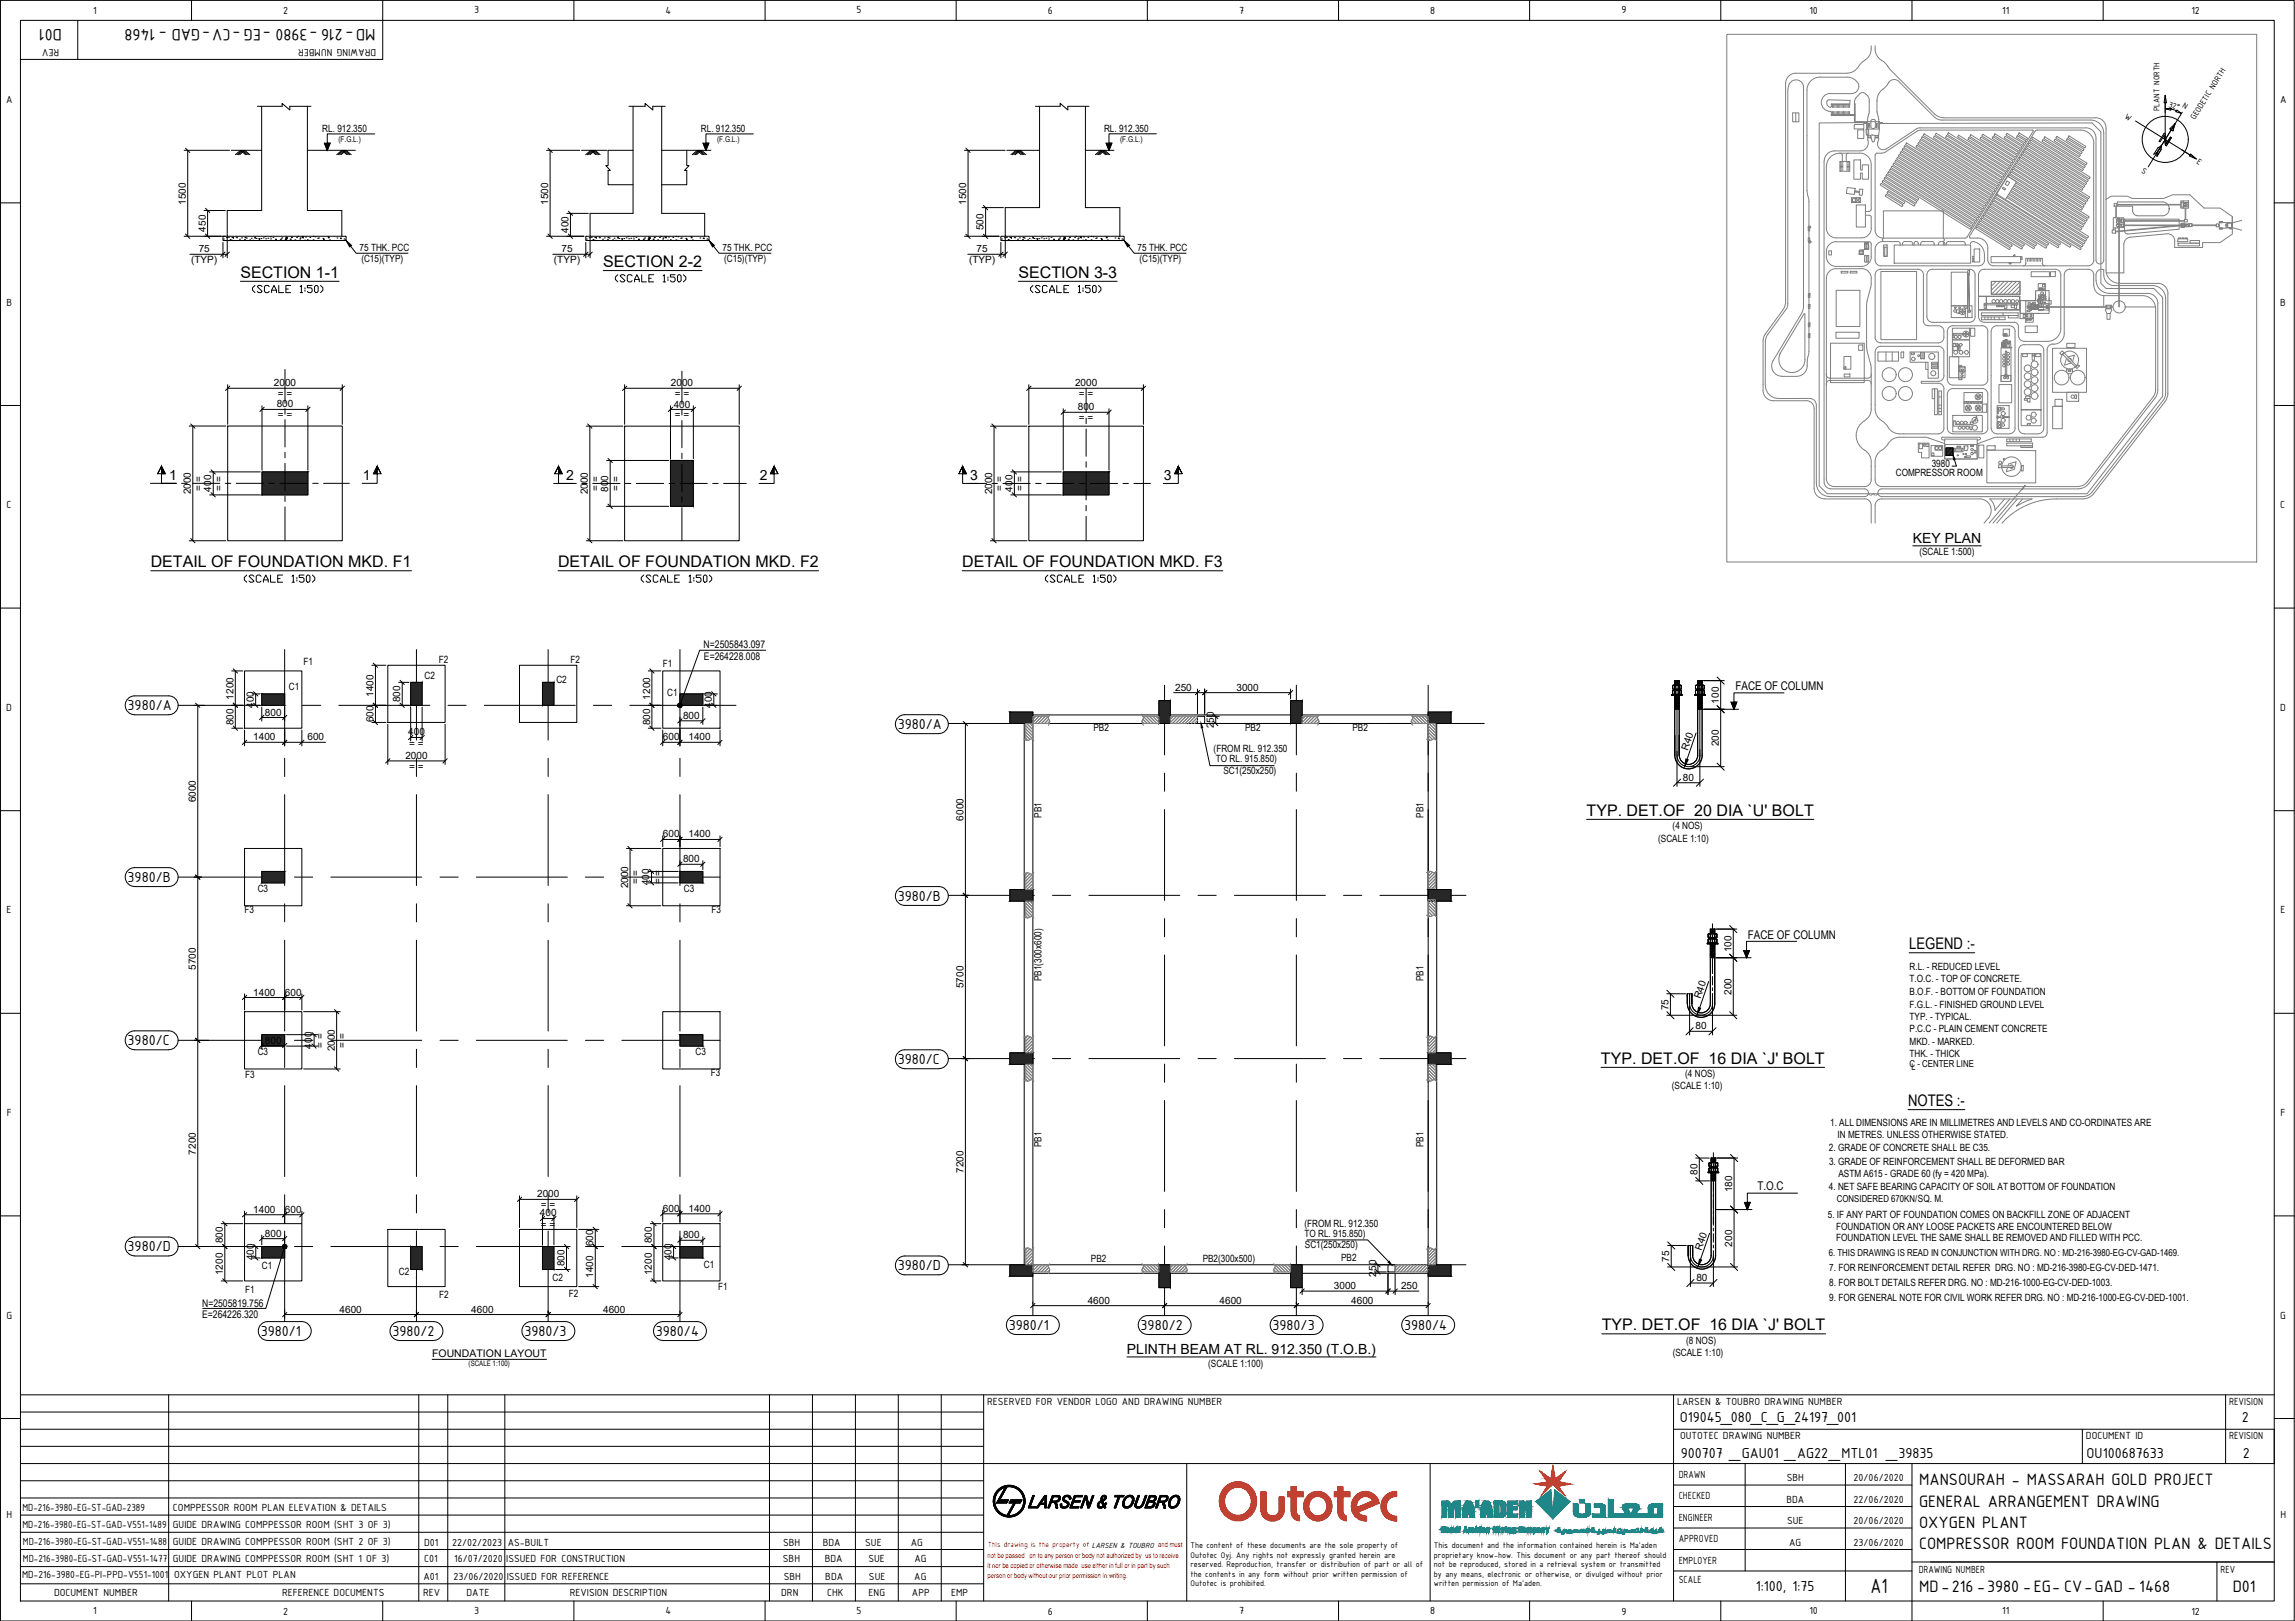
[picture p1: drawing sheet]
<svg xmlns="http://www.w3.org/2000/svg" width="841mm" height="594mm" viewBox="0 0 841 594" stroke-linecap="round" stroke-linejoin="round" font-family="sans-serif">
<defs><g id="words">
<text font-size="8.1" x="685.4" y="583.9">A1</text>
<g font-size="6.5">
<text x="22.7" y="10.6" transform="rotate(-180 22.7 10.6)">D01</text>
<text x="137.6" y="10.6" transform="rotate(-180 137.6 10.6)">MD-216 -3980 -EG -CV-GAD - 1468</text>
<text x="703.3" y="544.3">MANSOURAH - MASSARAH GOLD PROJECT</text>
<text x="703.3" y="552.1">GENERAL ARRANGEMENT DRAWING</text>
<text x="703.3" y="560">OXYGEN PLANT</text>
<text x="703.3" y="567.9">COMPRESSOR ROOM FOUNDATION PLAN &amp; DETAILS</text>
<text x="703.3" y="583.6">MD-216 -3980 -EG- CV-GAD - 1468</text>
<text x="818.2" y="583.6">D01</text>
</g>
<g font-size="5.9">
<text x="88.1" y="101.8">SECTION 1-1</text>
<text x="221.1" y="97.9">SECTION 2-2</text>
<text x="373.2" y="101.9">SECTION 3-3</text>
<text x="55.2" y="207.9">DETAIL OF FOUNDATION MKD. F1</text>
<text x="204.5" y="207.9">DETAIL OF FOUNDATION MKD. F2</text>
<text x="352.6" y="207.9">DETAIL OF FOUNDATION MKD. F3</text>
<text x="581.4" y="299">TYP. DET.OF 20 DIA `U' BOLT</text>
<text x="699.6" y="348">LEGEND :-</text>
<text x="586.7" y="389.9">TYP. DET.OF 16 DIA `J' BOLT</text>
<text x="699.2" y="405.4">NOTES :-</text>
<text x="587" y="487.6">TYP. DET.OF 16 DIA `J' BOLT</text>
</g>
<g font-size="5.7">
<text x="224.4" y="104.4">(SCALE 1:50)</text>
<text x="91.4" y="108.3">(SCALE 1:50)</text>
<text x="376.4" y="108.3">(SCALE 1:50)</text>
<text x="88.2" y="214.5">(SCALE 1:50)</text>
<text x="233.9" y="214.5">(SCALE 1:50)</text>
<text x="382.1" y="214.5">(SCALE 1:50)</text>
<text x="46.8" y="260.3">3980/A</text>
<text x="329" y="267.2">3980/A</text>
<text x="46.8" y="323.3">3980/B</text>
<text x="329" y="330.2">3980/B</text>
<text x="46.8" y="383.1">3980/C</text>
<text x="329" y="390">3980/C</text>
<text x="46.8" y="458.7">3980/D</text>
<text x="329" y="465.6">3980/D</text>
<text x="95.5" y="489.6">3980/1</text>
<text x="143.8" y="489.6">3980/2</text>
<text x="192.2" y="489.6">3980/3</text>
<text x="240.4" y="489.6">3980/4</text>
<text x="369.7" y="487.4">3980/1</text>
<text x="418" y="487.4">3980/2</text>
<text x="466.3" y="487.4">3980/3</text>
<text x="514.6" y="487.4">3980/4</text>
<text x="615.6" y="521.2">O19045_080_C_G_24197_001</text>
<text x="821.5" y="521.2">2</text>
<text x="615.9" y="534.3">900707 _GAU01 _AG22_MTL01 _39835</text>
<text x="764.7" y="534.3">OU100687633</text>
<text x="821.9" y="534.3">2</text>
<text x="643.5" y="583.1">1:100, 1:75</text>
</g>
<g font-size="5.1">
<text x="61.9" y="176">1</text>
<text x="133" y="175.9">1</text>
<text x="207.4" y="176">2</text>
<text x="278.4" y="175.9">2</text>
<text x="355.5" y="176">3</text>
<text x="426.6" y="175.9">3</text>
<text x="701" y="198.9">KEY PLAN</text>
<text x="413" y="496.2">PLINTH BEAM AT RL. 912.350 (T.O.B.)</text>
</g>
<g font-size="4.4">
<text x="636" y="252.9">FACE OF COLUMN</text>
<text x="640.5" y="344">FACE OF COLUMN</text>
<text x="644" y="436.3">T.O.C</text>
</g>
<g font-size="4.1">
<text x="34.2" y="5">1</text>
<text x="103.8" y="5.1">2</text>
<text x="173.8" y="4.9">3</text>
<text x="243.8" y="5">4</text>
<text x="313.9" y="4.9">5</text>
<text x="384" y="5.1">6</text>
<text x="454.1" y="5">7</text>
<text x="524.1" y="5">8</text>
<text x="594.2" y="4.9">9</text>
<text x="663.1" y="5">10</text>
<text x="733.7" y="5">11</text>
<text x="803.1" y="5.1">12</text>
<text x="21.7" y="17.9" transform="rotate(-180 21.7 17.9)">REV</text>
<text x="137.8" y="17.9" transform="rotate(-180 137.8 17.9)">DRAWING NUMBER</text>
<text x="2.2" y="37.7">A</text>
<text x="835.5" y="37.7">A</text>
<text x="2.4" y="112">B</text>
<text x="835.6" y="112">B</text>
<text x="2.4" y="186.2">C</text>
<text x="835.6" y="186.2">C</text>
<text x="2.3" y="260.5">D</text>
<text x="835.6" y="260.5">D</text>
<text x="2.4" y="334.7">E</text>
<text x="835.7" y="334.7">E</text>
<text x="2.5" y="409">F</text>
<text x="835.7" y="409">F</text>
<text x="2.4" y="483.2">G</text>
<text x="835.6" y="483.2">G</text>
<text x="361.8" y="514.9">RESERVED FOR VENDOR LOGO AND DRAWING NUMBER</text>
<text x="614.6" y="514.9">LARSEN &amp; TOUBRO DRAWING NUMBER</text>
<text x="816.9" y="514.9">REVISION</text>
<text x="615.7" y="527.4">OUTOTEC DRAWING NUMBER</text>
<text x="764.4" y="527.4">DOCUMENT ID</text>
<text x="816.9" y="527.4">REVISION</text>
<text x="615.2" y="541.6">DRAWN</text>
<text x="654.8" y="542.9">SBH</text>
<text x="679.3" y="542.9">20/06/2020</text>
<text x="615.2" y="549.5">CHECKED</text>
<text x="654.6" y="550.8">BDA</text>
<text x="679.3" y="550.8">22/06/2020</text>
<text x="2.4" y="556.4">H</text>
<text x="8.3" y="553.6">MD-216-3980-EG-ST-GAD-2389</text>
<text x="63.4" y="553.7">COMPPESSOR ROOM PLAN ELEVATION &amp; DETAILS</text>
<text x="615.2" y="557.4">ENGINEER</text>
<text x="835.7" y="556.4">H</text>
<text x="8.2" y="560">MD-216-3980-EG-ST-GAD-V551-1489</text>
<text x="63.4" y="560">GUIDE DRAWING COMPPESSOR ROOM (SHT 3 OF 3)</text>
<text x="654.9" y="558.7">SUE</text>
<text x="679.3" y="558.7">20/06/2020</text>
<text x="8.4" y="566.3">MD-216-3980-EG-ST-GAD-V551-1488</text>
<text x="63.4" y="566.3">GUIDE DRAWING COMPPESSOR ROOM (SHT 2 OF 3)</text>
<text x="155.4" y="566.6">D01</text>
<text x="165.7" y="566.6">22/02/2023</text>
<text x="186.1" y="566.6">AS-BUILT</text>
<text x="287" y="566.6">SBH</text>
<text x="301.5" y="566.6">BDA</text>
<text x="317.1" y="566.6">SUE</text>
<text x="333.8" y="566.6">AG</text>
<text x="615.2" y="565.2">APPROVED</text>
<text x="655.7" y="566.6">AG</text>
<text x="679.3" y="566.6">23/06/2020</text>
<text x="8.4" y="572.6">MD-216-3980-EG-ST-GAD-V551-1477</text>
<text x="63.4" y="572.6">GUIDE DRAWING COMPPESSOR ROOM (SHT 1 OF 3)</text>
<text x="155.4" y="572.6">C01</text>
<text x="166.4" y="572.6">16/07/2020</text>
<text x="185.5" y="572.6">ISSUED FOR CONSTRUCTION</text>
<text x="286.9" y="572.6">SBH</text>
<text x="302.2" y="572.6">BDA</text>
<text x="318.3" y="572.6">SUE</text>
<text x="335.1" y="572.6">AG</text>
<text x="615.2" y="573.1">EMPLOYER</text>
<text x="8.1" y="578.2">MD-216-3980-EG-PI-PPD-V551-1001</text>
<text x="63.8" y="578.5">OXYGEN PLANT PLOT PLAN</text>
<text x="155.2" y="578.9">A01</text>
<text x="166.2" y="578.9">23/06/2020</text>
<text x="185.7" y="578.9">ISSUED FOR REFERENCE</text>
<text x="287.2" y="578.9">SBH</text>
<text x="302.4" y="578.9">BDA</text>
<text x="318.4" y="578.9">SUE</text>
<text x="335" y="578.9">AG</text>
<text x="615.2" y="580.3">SCALE</text>
<text x="703.1" y="576.3">DRAWING NUMBER</text>
<text x="813.8" y="576.3">REV</text>
<text x="19.8" y="584.9">DOCUMENT NUMBER</text>
<text x="103.4" y="584.9">REFERENCE DOCUMENTS</text>
<text x="155.1" y="584.9">REV</text>
<text x="171" y="584.9">DATE</text>
<text x="208.8" y="584.9">REVISION DESCRIPTION</text>
<text x="286.3" y="584.9">DRN</text>
<text x="303.1" y="584.9">CHK</text>
<text x="318.3" y="584.9">ENG</text>
<text x="334.2" y="584.9">APP</text>
<text x="348.6" y="584.9">EMP</text>
<text x="34.2" y="591.6">1</text>
<text x="103.8" y="591.7">2</text>
<text x="173.8" y="591.6">3</text>
<text x="243.8" y="591.6">4</text>
<text x="313.9" y="591.6">5</text>
<text x="384" y="591.7">6</text>
<text x="454.1" y="591.6">7</text>
<text x="524.1" y="591.6">8</text>
<text x="594.2" y="591.7">9</text>
<text x="663.1" y="591.6">10</text>
<text x="733.7" y="591.6">11</text>
<text x="803.1" y="591.7">12</text>
</g>
<g font-size="3.8">
<text x="257.9" y="237.4">N=2505843.097</text>
<text x="258" y="241.9">E=264228.008</text>
<text x="74.1" y="478.9">N=2505819.756</text>
<text x="74.1" y="483">E=264226.320</text>
<text x="158.4" y="497.3">FOUNDATION LAYOUT</text>
</g>
<g font-size="3.7">
<text x="118.1" y="48.3">RL. 912.350</text>
<text x="256.8" y="48.3">RL. 912.350</text>
<text x="404.6" y="48.3">RL. 912.350</text>
<text x="68.1" y="75" transform="rotate(-90 68.1 75)">1500</text>
<text x="200.9" y="75" transform="rotate(-90 200.9 75)">1500</text>
<text x="354" y="75" transform="rotate(-90 354 75)">1500</text>
<text x="75.4" y="84.9" transform="rotate(-90 75.4 84.9)">450</text>
<text x="208.4" y="85.4" transform="rotate(-90 208.4 85.4)">400</text>
<text x="360.5" y="84.4" transform="rotate(-90 360.5 84.4)">500</text>
<text x="72.8" y="92.5">75</text>
<text x="131.8" y="92">75 THK. PCC</text>
<text x="205.8" y="92.5">75</text>
<text x="264.8" y="92">75 THK. PCC</text>
<text x="357.9" y="92.5">75</text>
<text x="416.9" y="92">75 THK. PCC</text>
<text x="70" y="96.5">(TYP)</text>
<text x="132.4" y="96.2">(C15)(TYP)</text>
<text x="203" y="96.5">(TYP)</text>
<text x="265.4" y="96.2">(C15)(TYP)</text>
<text x="355.1" y="96.5">(TYP)</text>
<text x="417.5" y="96.2">(C15)(TYP)</text>
<text x="100.4" y="141.6">2000</text>
<text x="245.9" y="141.6">2000</text>
<text x="394" y="141.6">2000</text>
<text x="101.4" y="149.3">800</text>
<text x="101.8" y="145.6">= =</text>
<text x="246.9" y="149.4">400</text>
<text x="247.3" y="145.6">= =</text>
<text x="395.4" y="145.6">= =</text>
<text x="101.8" y="153.3">= =</text>
<text x="247.3" y="153.3">= =</text>
<text x="395" y="150.4">800</text>
<text x="395.4" y="154.4">= =</text>
<text x="707.9" y="171.3">3980</text>
<text x="74" y="179.8" transform="rotate(-90 74 179.8)">= =</text>
<text x="81.4" y="179.8" transform="rotate(-90 81.4 179.8)">= =</text>
<text x="219.4" y="179.8" transform="rotate(-90 219.4 179.8)">= =</text>
<text x="226.9" y="179.8" transform="rotate(-90 226.9 179.8)">= =</text>
<text x="367.5" y="179.8" transform="rotate(-90 367.5 179.8)">= =</text>
<text x="375" y="179.8" transform="rotate(-90 375 179.8)">= =</text>
<text x="694.7" y="174.5">COMPRESSOR ROOM</text>
<text x="70" y="181.2" transform="rotate(-90 70 181.2)">2000</text>
<text x="77.4" y="180.1" transform="rotate(-90 77.4 180.1)">400</text>
<text x="215.4" y="181.2" transform="rotate(-90 215.4 181.2)">2000</text>
<text x="222.9" y="180.2" transform="rotate(-90 222.9 180.2)">800</text>
<text x="363.6" y="181.2" transform="rotate(-90 363.6 181.2)">2000</text>
<text x="371" y="180.1" transform="rotate(-90 371 180.1)">400</text>
<text x="703.4" y="203.6">(SCALE 1:500)</text>
<text x="111.3" y="243.7">F1</text>
<text x="160.8" y="243">F2</text>
<text x="209.1" y="243">F2</text>
<text x="242.9" y="244.6">F1</text>
<text x="155.6" y="248.7">C2</text>
<text x="203.9" y="250.3">C2</text>
<text x="85.6" y="256.4" transform="rotate(-90 85.6 256.4)">1200</text>
<text x="105.8" y="252.8">C1</text>
<text x="136.9" y="255.3" transform="rotate(-90 136.9 255.3)">1400</text>
<text x="146.7" y="257.3" transform="rotate(-90 146.7 257.3)">800</text>
<text x="238.2" y="256.4" transform="rotate(-90 238.2 256.4)">1200</text>
<text x="244.5" y="254.9">C1</text>
<text x="430.7" y="253.1">250</text>
<text x="453.1" y="253.1">3000</text>
<text x="629.8" y="257.9" transform="rotate(-90 629.8 257.9)">100</text>
<text x="93" y="259.4" transform="rotate(-90 93 259.4)">400</text>
<text x="97.1" y="262.3">800</text>
<text x="250.3" y="263.5">800</text>
<text x="260.9" y="259.4" transform="rotate(-90 260.9 259.4)">400</text>
<text x="85.6" y="265.7" transform="rotate(-90 85.6 265.7)">800</text>
<text x="136.9" y="264.7" transform="rotate(-90 136.9 264.7)">600</text>
<text x="149.6" y="269.4">400</text>
<text x="238.2" y="265.7" transform="rotate(-90 238.2 265.7)">800</text>
<text x="400.7" y="268">PB2</text>
<text x="444.8" y="266.9" transform="rotate(-90 444.8 266.9)">250</text>
<text x="456.3" y="268">PB2</text>
<text x="495.6" y="268">PB2</text>
<text x="92.8" y="271.4">1400</text>
<text x="112.7" y="271.4">600</text>
<text x="149.9" y="273.8">= =</text>
<text x="243" y="271.4">600</text>
<text x="252.3" y="271.4">1400</text>
<text x="444.8" y="275.7">(FROM RL. 912.350</text>
<text x="618.5" y="275.2" transform="rotate(-71 618.5 275.2)">R40</text>
<text x="629.8" y="273.5" transform="rotate(-90 629.8 273.5)">200</text>
<text x="148.5" y="278.2">2000</text>
<text x="445.6" y="279.4">TO RL. 915.850)</text>
<text x="149.9" y="282.2">= =</text>
<text x="448.4" y="283.7">SC1(250x250)</text>
<text x="616.7" y="286.2">80</text>
<text x="71.8" y="294" transform="rotate(-90 71.8 294)">6000</text>
<text x="381.7" y="299.8" transform="rotate(-90 381.7 299.8)">PB1</text>
<text x="521.7" y="299.8" transform="rotate(-90 521.7 299.8)">PB1</text>
<text x="353.1" y="300.7" transform="rotate(-90 353.1 300.7)">6000</text>
<text x="612.9" y="303.8">(4 NOS)</text>
<text x="243" y="306.9">600</text>
<text x="252.3" y="306.9">1400</text>
<text x="607.7" y="308.5">(SCALE 1:10)</text>
<text x="250.3" y="316">800</text>
<text x="94.4" y="326.8">C3</text>
<text x="230.2" y="325.5" transform="rotate(-90 230.2 325.5)">2000</text>
<text x="234.1" y="324.1" transform="rotate(-90 234.1 324.1)">= =</text>
<text x="237.9" y="324.5" transform="rotate(-90 237.9 324.5)">400</text>
<text x="242.3" y="324.1" transform="rotate(-90 242.3 324.1)">= =</text>
<text x="250.6" y="326.8">C3</text>
<text x="89.6" y="334.7">F3</text>
<text x="260.7" y="334.7">F3</text>
<text x="634.5" y="348.9" transform="rotate(-90 634.5 348.9)">100</text>
<text x="71.8" y="355.4" transform="rotate(-90 71.8 355.4)">5700</text>
<text x="381.7" y="359.6" transform="rotate(-90 381.7 359.6)">PB1(300x600)</text>
<text x="521.7" y="359.6" transform="rotate(-90 521.7 359.6)">PB1</text>
<text x="699.8" y="355.4">R.L. - REDUCED LEVEL</text>
<text x="92.8" y="364.8">1400</text>
<text x="104.4" y="364.8">600</text>
<text x="353.1" y="362.1" transform="rotate(-90 353.1 362.1)">5700</text>
<text x="634.5" y="364.6" transform="rotate(-90 634.5 364.6)">200</text>
<text x="699.8" y="360.1">T.O.C. - TOP OF CONCRETE.</text>
<text x="699.8" y="364.5">B.O.F. - BOTTOM OF FOUNDATION</text>
<text x="611.4" y="370.2" transform="rotate(-90 611.4 370.2)">75</text>
<text x="623.1" y="366.3" transform="rotate(-71 623.1 366.3)">R40</text>
<text x="699.8" y="369.2">F.G.L. - FINISHED GROUND LEVEL</text>
<text x="621.3" y="377.2">80</text>
<text x="699.8" y="373.9">TYP. - TYPICAL.</text>
<text x="118.6" y="383.9" transform="rotate(-90 118.6 383.9)">= =</text>
<text x="126.7" y="383.9" transform="rotate(-90 126.7 383.9)">= =</text>
<text x="699.8" y="378.2">P.C.C - PLAIN CEMENT CONCRETE</text>
<text x="699.8" y="382.9">MKD. - MARKED.</text>
<text x="94.4" y="386.6">C3</text>
<text x="114.2" y="384.3" transform="rotate(-90 114.2 384.3)">400</text>
<text x="122.7" y="385.3" transform="rotate(-90 122.7 385.3)">2000</text>
<text x="254.8" y="386.6">C3</text>
<text x="699.8" y="387.4">THK. - THICK</text>
<text x="89.9" y="395.2">F3</text>
<text x="260.4" y="394.5">F3</text>
<text x="617.6" y="394.7">(4 NOS)</text>
<text x="612.7" y="399.2">(SCALE 1:10)</text>
<text x="670.7" y="412.8">1. ALL DIMENSIONS ARE IN MILLIMETRES AND LEVELS AND CO-ORDINATES ARE</text>
<text x="673.4" y="417.2">IN METRES. UNLESS OTHERWISE STATED.</text>
<text x="71.8" y="423.1" transform="rotate(-90 71.8 423.1)">7200</text>
<text x="381.7" y="420.4" transform="rotate(-90 381.7 420.4)">PB1</text>
<text x="521.7" y="420.4" transform="rotate(-90 521.7 420.4)">PB1</text>
<text x="670.2" y="421.8">2. GRADE OF CONCRETE SHALL BE C35.</text>
<text x="353.1" y="429.8" transform="rotate(-90 353.1 429.8)">7200</text>
<text x="622" y="430.6" transform="rotate(-90 622 430.6)">80</text>
<text x="670.3" y="426.8">3. GRADE OF REINFORCEMENT SHALL BE DEFORMED BAR</text>
<text x="673.7" y="431.2">ASTM A615 - GRADE 60 (fy = 420 MPa).</text>
<text x="634.8" y="437" transform="rotate(-90 634.8 437)">180</text>
<text x="670.2" y="436.2">4. NET SAFE BEARING CAPACITY OF SOIL AT BOTTOM OF FOUNDATION</text>
<text x="196.8" y="438.8">2000</text>
<text x="198.2" y="442.8">= =</text>
<text x="92.8" y="444.5">1400</text>
<text x="104.4" y="444.5">600</text>
<text x="197.9" y="445.7">400</text>
<text x="243" y="444.1">600</text>
<text x="252.3" y="444.1">1400</text>
<text x="478" y="449.6">(FROM RL. 912.350</text>
<text x="669.8" y="446.5">5. IF ANY PART OF FOUNDATION COMES ON BACKFILL ZONE OF ADJACENT</text>
<text x="81.7" y="455.7" transform="rotate(-90 81.7 455.7)">800</text>
<text x="97.1" y="453.2">800</text>
<text x="198.2" y="450.1">= =</text>
<text x="238.9" y="455.7" transform="rotate(-90 238.9 455.7)">800</text>
<text x="250.3" y="453.8">800</text>
<text x="478" y="453.2">TO RL. 915.850)</text>
<text x="672.9" y="454.7">FOUNDATION LEVEL THE SAME SHALL BE REMOVED AND FILLED WITH PCC.</text>
<text x="672.9" y="450.7">FOUNDATION OR ANY LOOSE PACKETS ARE ENCOUNTERED BELOW</text>
<text x="93" y="462" transform="rotate(-90 93 462)">400</text>
<text x="217.4" y="456.7" transform="rotate(-90 217.4 456.7)">600</text>
<text x="246.1" y="462" transform="rotate(-90 246.1 462)">400</text>
<text x="478.2" y="457.5">SC1(250x250)</text>
<text x="623.5" y="458.6" transform="rotate(-71 623.5 458.6)">R40</text>
<text x="634.8" y="456.8" transform="rotate(-90 634.8 456.8)">200</text>
<text x="81.7" y="467.3" transform="rotate(-90 81.7 467.3)">1200</text>
<text x="95.9" y="465">C1</text>
<text x="146.2" y="467.2">C2</text>
<text x="206.9" y="464.1" transform="rotate(-90 206.9 464.1)">800</text>
<text x="238.9" y="467.3" transform="rotate(-90 238.9 467.3)">1200</text>
<text x="257.9" y="464.8">C1</text>
<text x="399.8" y="462.5">PB2</text>
<text x="440.7" y="462.5">PB2(300x500)</text>
<text x="491.5" y="462.1">PB2</text>
<text x="504.3" y="467.8" transform="rotate(-90 504.3 467.8)">250</text>
<text x="611.7" y="462.5" transform="rotate(-90 611.7 462.5)">75</text>
<text x="670.3" y="465.7">7. FOR REINFORCEMENT DETAIL REFER DRG. NO : MD-216-3980-EG-CV-DED-1471.</text>
<text x="89.8" y="473.9">F1</text>
<text x="202.5" y="469.6">C2</text>
<text x="217.4" y="468.4" transform="rotate(-90 217.4 468.4)">1400</text>
<text x="263.1" y="472.7">F1</text>
<text x="488.8" y="472.5">3000</text>
<text x="513.4" y="472.5">250</text>
<text x="621.7" y="469.5">80</text>
<text x="670.3" y="471.3">8. FOR BOLT DETAILS REFER DRG. NO : MD-216-1000-EG-CV-DED-1003.</text>
<text x="160.9" y="475.6">F2</text>
<text x="208.5" y="475.4">F2</text>
<text x="398.6" y="477.8">4600</text>
<text x="446.9" y="477.8">4600</text>
<text x="495.2" y="477.8">4600</text>
<text x="670.3" y="476.9">9. FOR GENERAL NOTE FOR CIVIL WORK REFER DRG. NO : MD-216-1000-EG-CV-DED-1001.</text>
<text x="124.5" y="481.1">4600</text>
<text x="172.7" y="481.1">4600</text>
<text x="221" y="481.1">4600</text>
<text x="613" y="496.9">(SCALE 1:10)</text>
<text x="617.9" y="492.4">(8 NOS)</text>
<text x="442.8" y="501.2">(SCALE 1:100)</text>
</g>
<g font-size="3.5">
<text x="699.8" y="391">C - CENTER LINE</text>
<text x="673.1" y="440.7">CONSIDERED 670KN/SQ. M.</text>
<text x="670.2" y="460.1">6. THIS DRAWING IS READ IN CONJUNCTION WITH DRG. NO : MD-216-3980-EG-CV-GAD-1469.</text>
</g>
<g font-size="3.3">
<text x="791.4" y="40.8" transform="rotate(-90 791.4 40.8)">PLANT NORTH</text>
<text x="794.5" y="39.1" transform="rotate(16 794.5 39.1)">32°</text>
<text x="799.5" y="39.3" transform="rotate(32 799.5 39.3)">N</text>
<text x="778.5" y="43.3" transform="rotate(32 778.5 43.3)">W</text>
<text x="804.4" y="44" transform="rotate(-58 804.4 44)">GEODETIC NORTH</text>
<text x="804.8" y="59.7" transform="rotate(33 804.8 59.7)">E</text>
<text x="784.6" y="63.2" transform="rotate(34 784.6 63.2)">S</text>
<text x="700.5" y="392.1">L</text>
<text x="436.2" y="567.3">The content of these documents are the sole property of</text>
<text x="525.5" y="567.3">This document and the information contained herein is Ma'aden</text>
<text x="436.2" y="570.8">Outotec Oyj. Any rights not expressly granted herein are</text>
<text x="436.2" y="574.4">reserved. Reproduction, transfer or distribution of part or all of</text>
<text x="525.5" y="570.8">proprietary know-how. This document or any part thereof should</text>
<text x="525.5" y="574.4">not be reproduced, stored in a retrieval system or transmitted</text>
<text x="436.2" y="577.8">the contents in any form without prior written permission of</text>
<text x="436.2" y="581.3">Outotec is prohibited.</text>
<text x="525.5" y="577.8">by any means, electronic or otherwise, or divulged without prior</text>
<text x="525.5" y="581.3">written permission of Ma'aden.</text>
</g>
<g font-size="2.9">
<text x="124" y="52.1">(F.G.L.)</text>
<text x="262.8" y="52.1">(F.G.L.)</text>
<text x="410.5" y="52.1">(F.G.L.)</text>
</g>
<text font-size="2.9" fill="#f00" x="362" y="567.1">This drawing is the property of LARSEN &amp; TOUBRO and must</text>
<text font-size="2.7" x="171.7" y="500.8">(SCALE 1:100)</text>
<g font-size="2.6" fill="#f00">
<text x="361.9" y="570.9">not be passed on to any person or body not authorized by us to receive</text>
<text x="361.9" y="574.7">it nor be copied or otherwise made use either in full or in part by such</text>
<text x="361.9" y="578.5">person or body without our prior permission in writing.</text>
</g>
</g></defs>
<!-- layer: CI-CEN -->
<g fill="none" stroke="#000" stroke-width=".37">
<path d="M104.4 135.4v12.4M249.9 136v12.1M104.4 149.8v2M104.4 153.8v10M249.9 150.1v2M249.9 154.1v10M398 142.3v8.9M398 153.2v2.1M398 157.2v10M55.1 177.1h9.5M66.5 177.1h2.1M70.6 177.1h10"/>
<path d="M82.5 177.1h2.1M86.6 177.1h10M98.6 177.1h2M102.6 177.1h10M104.4 165.8v2M104.4 169.8v10M114.6 177.1h2M118.6 177.1h9.4M202.9 177.2h8.3M213.2 177.2h2M217.2 177.2h10M229.2 177.2h2"/>
<path d="M233.2 177.2h10M245.2 177.2h2M249.2 177.2h10M249.9 166.1v2M249.9 170.1v10M261.2 177.2h2M265.2 177.2h8.3M355.4 177.2h6.1M363.5 177.2h2M367.5 177.2h10M379.5 177.2h2M383.5 177.2h10"/>
<path d="M395.5 177.2h2M398 169.2v2.1M398 173.2v10M399.5 177.2h10M411.5 177.2h2M415.5 177.2h6.1M104.4 181.8v2M104.4 185.8v12.4M249.9 182.1v2M249.9 186.1v12.1M398 185.2v2M398 189.2v9"/>
<path d="M104.3 238.1v33.1M152.6 238.1v33.1M200.9 238.1v33.1M249.2 238.1v33.1M65.3 258.5h38.9M110.8 258.5h6.7M124.2 258.5h33.3M164.2 258.5h6.6M177.5 258.5h33.3M217.5 258.5h6.7M230.8 258.5h38.9M426.8 251.1v25.6"/>
<path d="M475.1 251.1v25.6M523.4 251.1v25.6M614.6 249.4v27.4M622.9 249.4v27.4M104.3 277.9v6.7M152.6 277.9v6.7M200.9 277.9v6.7M249.2 277.9v6.7M347.5 265.1h34.9M389 265.1h6.7M402.4 265.1h33.3M442.4 265.1h6.6"/>
<path d="M455.7 265.1h33.3M495.7 265.1h6.7M509 265.1h34.9M104.3 291.2v33.3M152.6 291.2v33.3M200.9 291.2v33.3M249.2 291.2v33.3M426.8 283.4v6.6M426.8 296.7v33.3M475.1 283.4v6.6M475.1 296.7v33.3M523.4 283.4v6.6"/>
<path d="M523.4 296.7v33.3M65.3 321.5h36M104.3 331.2v6.7M107.9 321.5h6.7M121.2 321.5h33.4M152.6 331.2v6.7M161.2 321.5h6.7M174.5 321.5h33.4M200.9 331.2v6.7M214.5 321.5h6.7M227.9 321.5h36M249.2 331.2v6.7"/>
<path d="M347.5 328.1h31.6M385.7 328.1h6.6M399 328.1h33.4M426.8 336.6v6.7M439 328.1h6.7M452.4 328.1h33.3M475.1 336.6v6.7M492.3 328.1h6.7M505.7 328.1h31.5M523.4 336.6v6.7M104.3 344.6v33.3M152.6 344.6v33.3"/>
<path d="M200.9 344.6v33.3M249.2 344.6v33.3M426.8 350v33.3M475.1 350v33.3M523.4 350v33.3M627.5 342.6v13.6M619.2 364.2v3.6M65.3 381.3h36M104.3 384.5v6.7M104.3 397.9v33.3M107.9 381.3h6.7M121.2 381.3h33.4"/>
<path d="M152.6 384.5v6.7M152.6 397.9v33.3M161.2 381.3h6.7M174.5 381.3h33.4M200.9 384.5v6.7M200.9 397.9v33.3M214.5 381.3h6.7M227.9 381.3h36M249.2 384.5v6.7M249.2 397.9v33.3M347.5 388h31.6M385.7 388h6.6"/>
<path d="M399 388h33.4M426.8 390v6.6M439 388h6.7M452.4 388h33.3M475.1 390v6.6M492.3 388h6.7M505.7 388h31.5M523.4 390v6.6M426.8 403.3v33.3M475.1 403.3v33.3M523.4 403.3v33.3M104.3 437.9v6.6"/>
<path d="M152.6 437.9v6.6M200.9 437.9v6.6M249.2 437.9v6.6M627.9 426.5v22M65.3 456.8h36M104.3 451.2v33.1M107.9 456.8h6.7M121.2 456.8h33.4M152.6 451.2v33.1M161.2 456.8h6.7M174.5 456.8h33.4M200.9 451.2v33.1"/>
<path d="M214.5 456.8h6.7M227.9 456.8h36M249.2 451.2v33.1M426.8 443.3v6.7M426.8 456.6v25.5M475.1 443.3v6.7M475.1 456.6v25.5M523.4 443.3v6.7M523.4 456.6v25.5M619.5 456.5v3.6M347.5 463.5h31M378.5 467.7v14.4"/>
<path d="M531.7 463.5h5.5"/>
</g>
<!-- layer: Hatch -->
<g fill="#272727" stroke="#272727" stroke-width=".37">
<path d="M150.5 456.8l4.2 8.5v-8.5zM150.5 456.8l4.2 8.5h-4.2z"/>
<path d="M198.8 456.8l4.2 8.5v-8.5zM198.8 456.8l4.2 8.5h-4.2z"/>
<path d="M95.9 461h8.4v-4.2zM95.9 456.8h8.4l-8.4 4.2z"/>
<path d="M249.2 456.8l8.4 4.2h-8.4zM249.2 456.8l8.4 4.2v-4.2z"/>
<path d="M95.9 383.4h8.4v-4.2zM95.9 379.2h8.4l-8.4 4.2z"/>
<path d="M95.9 323.6h8.4v-4.2zM95.9 319.4h8.4l-8.4 4.2z"/>
<path d="M154.7 250.1v8.4h-4.2zM150.5 250.1v8.4l4.2-8.4z"/>
<path d="M203 250.1v8.4h-4.2zM198.8 250.1v8.4l4.2-8.4z"/>
<path d="M95.9 254.3h8.4v4.2zM95.9 254.3v4.2h8.4z"/>
<path d="M249.2 254.3v4.2l8.4-4.2zM249.2 258.5l8.4-4.2v4.2z"/>
<path d="M249.2 379.2l8.4 4.2h-8.4zM249.2 379.2l8.4 4.2v-4.2z"/>
<path d="M249.2 319.4l8.4 4.2h-8.4zM249.2 319.4l8.4 4.2v-4.2z"/>
<path d="M96 181.4h16.8v-8.5zM96 172.9h16.8l-16.8 8.5z"/>
<path d="M245.7 168.8l8.4 16.8v-16.8zM245.7 168.8l8.4 16.8h-8.4z"/>
<path d="M424.7 463.5l4.2 8.4v-8.4zM424.7 463.5l4.2 8.4h-4.2z"/>
<path d="M472.9 463.5l4.3 8.4v-8.4zM472.9 463.5l4.3 8.4h-4.3z"/>
<path d="M370.1 467.7h8.4v-4.2zM370.1 463.5h8.4l-8.4 4.2z"/>
<path d="M523.4 463.5l8.3 4.2h-8.3zM523.4 463.5l8.3 4.2v-4.2z"/>
<path d="M370.1 390.1h8.4v-4.3zM370.1 385.8h8.4l-8.4 4.3z"/>
<path d="M370.1 330.3h8.4v-4.3zM370.1 326h8.4l-8.4 4.3z"/>
<path d="M428.9 256.8v8.3h-4.2zM424.7 256.8v8.3l4.2-8.3z"/>
<path d="M477.2 256.8v8.3h-4.3zM472.9 256.8v8.3l4.3-8.3z"/>
<path d="M370.1 261h8.4v4.1zM370.1 261v4.1h8.4z"/>
<path d="M523.4 261v4.1l8.3-4.1zM523.4 265.1l8.3-4.1v4.1z"/>
<path d="M523.4 385.8l8.3 4.3h-8.3zM523.4 385.8l8.3 4.3v-4.3z"/>
<path d="M523.4 326l8.3 4.3h-8.3zM523.4 326l8.3 4.3v-4.3z"/>
<path d="M389.6 181.4h16.8v-8.5zM389.6 172.9h16.8l-16.8 8.5z"/>
</g>
<!-- layer: CI-NEWLINES -->
<g fill="none" stroke="#000" stroke-width=".37">
<path d="M94.3 39h9.1v-1.1l2.8 2.4v-1.3h7.8M95.9 39v38.1h-12.6v9.5h42M112.6 39v38.1h12.7v9.5M230.5 39h5.9v-1.1l2.8 2.4v-1.3h4.6M232 39v39.2h-15.8v8.4h42M242.5 39v39.2h15.7v8.4M379.4 39h9.1v-1.1l2.8 2.4v-1.3h7.8M381 39v37.1h-12.6v10.5h42M397.8 39v37.1h12.6v10.5M232 55.1h-9.2v5.6h-.8l1.6 1.8h-.8v5.2h9.2M242.5 55.1h9.2v5.6h.8l-1.6 1.8h.8v5.2h-9.2M83.3 86.6h-1.6v1.6h45.1v-1.6h-1.5"/>
<path d="M216.2 86.6h-1.5v1.6h45.1v-1.6h-1.6M368.4 86.6h-1.6v1.6h45.1v-1.6h-1.5M83.4 156.1h42v42.1h-42zM228.9 156.2h42v42h-42zM377 156.2h42v42h-42zM96 172.9h16.8v8.5h-16.8zM245.7 168.8h8.4v16.8h-8.4zM389.6 172.9h16.8v8.5h-16.8zM89.6 245.9h21v21h-21zM95.9 254.3h8.4v4.2h-8.4zM142.1 243.8h21v21h-21zM150.5 250.1h4.2v8.4h-4.2z"/>
<path d="M190.4 243.8h21v21h-21zM198.8 250.1h4.2v8.4h-4.2zM242.9 245.9h21v21h-21zM249.2 254.3h8.4v4.2h-8.4zM424.7 256.8h4.2v8.3h-4.2zM472.9 256.8h4.3v8.3h-4.3zM612.6 254.6h3.9v.3h-3.9zM612.6 254.5h3.9v.4h-3.9zM613 252.4l.3 .2 .3-.2M613.3 251.1h2.5M613.3 252.6h2.5M613.3 252.7h2.5"/>
<path d="M613.3 252.8h2.5M613.3 254.5h2.5M613.3 253h2.5M613.5 254.5v.4M613.6 251.3l1.2-.2 .7 .3M613.6 252.4h.1M613.6 251.3h.1M613.6 252.4l1.2 .2 .7-.2M613.6 254.3l1.2 .2 .7-.2M613.7 259.9h1.7M613.7 254.6h1.6M613.9 249.4v5.3"/>
<path d="M615.2 249.4v5.3M615.3 249.4v27.4M615.4 251.3l-2.2-.2-.3 .2 .1 1.1M615.4 252.4h.1M615.4 251.3h.1M615.5 251.3l.3-.2 .4 .2M615.5 252.4l.3 .2 .4-.2M615.5 254.3l.3 .2 .4-.2M615.5 253.2l.3-.2 .4 .2M615.5 253.3l-.7-.3-1.2 .2-.3-.2-.4 .2v1.2l.3 .1 2.3-.2M615.6 254.5v.4M616.1 251.3v1.1"/>
<path d="M616.1 253.2v1.2M621 254.6h3.9v.3h-3.9zM621 254.5h3.9v.4h-3.9zM621.3 251.3l.1 1.1M621.3 253.3l.1 1.1M621.4 254.3l.3 .2 .3-.2M621.4 253.2l.3-.2 .3 .2M621.4 251.3l-.1 1.1M621.4 253.2l-.1 1.1M621.7 251.1h2.5M621.7 252.6h2.5M621.7 252.7h2.5"/>
<path d="M621.7 252.8h2.5M621.7 254.5h2.5M621.7 253h2.5M621.9 254.5v.4M622 252.4h.1M622 254.3l1.1 .2 .8-.2M622 251.3l-.3-.2-.4 .2v1.1M622 251.3l1.1-.2 .7 .2M622.1 259.9h1.7M622.1 251.3l1-.2 .8 .2M622.2 249.4l-.1 27.4a3.4 3.4 0 0 1-3.3 3.3 3.4 3.4 0 0 1-3.4-3.3v-27.4h-1.7v27.4a5.1 5.1 0 0 0 5.1 5 5.1 5.1 0 0 0 5-5v-27.4h-1.7v27.4M622.2 254.6h1.5"/>
<path d="M622.3 249.4v5.3M623.6 249.4v5.3M623.7 249.4v27.4a5 5 0 0 1-4.9 4.9 5 5 0 0 1-5-4.9M623.8 252.4h.1M623.8 251.3h.1M623.9 251.3l.3-.2 .4 .2-.1 1.1M623.9 252.4l.3 .2 .4-.2M623.9 252.4l-.8 .2-1.1-.2-.3 .2-.3-.2M624 254.5v.4M624.5 253.2v1.1M624.5 252.4v-1.1v1.1M624.5 253.3v1.1"/>
<path d="M624.6 254.3l-.4 .2-.3-.2-.8 .2-1.1-.2M624.6 253.2l-.4-.2-.3 .2-1.1-.2-.8 .3M370.1 261h8.4v4.1h-8.4zM375.3 265.1v60.9M378.5 265.1v198.4M378.5 265.1h144.9M378.5 262h46.2M428.9 262h44M438.8 262.5h2.7v2.6h-2.7zM477.2 262h46.2M523.4 261h8.3v4.1h-8.3zM523.4 265.1v198.4"/>
<path d="M526.5 265.1v60.9M89.6 311h21v20.9h-21zM95.9 319.4h8.4v4.2h-8.4zM242.9 311h21v20.9h-21zM249.2 319.4h8.4v4.2h-8.4zM370.1 326h8.4v4.3h-8.4zM375.3 330.3v55.5M523.4 326h8.3v4.3h-8.3zM526.5 330.3v55.5M625.6 345.6h3.9v.4h-3.9zM626.3 342.2h2.5M626.3 343.7h2.5"/>
<path d="M626.3 343.9h2.5M626.3 345.6h2.5M626.3 344.1h2.5M626.5 345.6v.4M626.6 343.5h.1M626.6 342.4l1.2-.2 .7 .2 .3-.2 .4 .2M626.6 342.4l1.2-.2 .7 .2M626.6 343.4l1.2 .2 .7-.2M626.6 345.3l.8 .2 1.1-.2M626.6 342.4l-.3-.2-.3 .2v1.1l.3 .2 .3-.2M626.7 342.4h-.1M626.7 351h1.7"/>
<path d="M626.8 345.7h1.6M626.9 340.5l-.1 27.3a3.4 3.4 0 0 1-3.4 3.4 3.4 3.4 0 0 1-3.4-3.4v-3.6M628.3 340.5v5.3M628.4 343.5h.1M628.4 342.4h.1M628.6 345.6v.4M629.2 342.4v1.1M629.2 344.3v1.1M629.2 343.5l-.4 .2-.3-.2-.7 .2-1.2-.2M629.2 344.3l-.4-.2-.3 .2-2.3-.2-.2 1.3 .3 .2 .3-.2 1.2 .2 .7-.2 .3 .2 .4-.2M89.6 370.8h21v21h-21zM95.9 379.2h8.4v4.2h-8.4z"/>
<path d="M242.9 370.8h21v21h-21zM249.2 379.2h8.4v4.2h-8.4zM618.4 364.2a9.6 9.6 0 0 0 .7 6.1 5 5 0 0 0 5.6 2.3 5 5 0 0 0 3.7-4.8v-27.3h-1.7v27.3a3.4 3.4 0 0 1-3.3 3.4 3.4 3.4 0 0 1-3.4-3.4v-3.6h-1.7a9.4 9.4 0 0 0 .7 6.2 5.1 5.1 0 0 0 5.7 2.3 5.1 5.1 0 0 0 3.7-4.9M370.1 385.8h8.4v4.3h-8.4zM375.3 390.1v73.4M523.4 385.8h8.3v4.3h-8.3zM526.5 390.1v73.4M625.9 429.5h3.9v.3h-3.9zM626.3 426.3v1.1M626.3 428.2v1.1M626.3 426.3l.3-.2 .4 .2M626.3 426.2l.3-.2 .4 .2"/>
<path d="M626.3 427.4l.3 .2 .4-.2M626.3 429.3l.3 .2 .4-.2M626.3 428.2l.3-.2 .4 .2 1.1-.2 .7 .2 .4-.2 .3 .2M626.3 426.3l.2 1.2 2.3-.2 .4 .2 .3-.2M626.6 427.6h2.6h-2.6M626.6 427.8h2.6h-2.6M626.6 428h2.6h-2.6M626.6 426.1h2.6M626.6 429.4h2.6M626.6 429.5h2.6M626.8 429.5v.3M626.9 427.4h.1"/>
<path d="M626.9 426.3h.1M627 426.3l.7-.2 1.2 .2M627 427.4l1.1 .2 .8-.2M627 432.8h1.7M627.1 429.6h1.5M627.1 424.4v35.7M627.2 424.4v5.2M628.6 424.4v5.2M628.6 424.4v35.7M628.7 427.4h.2M628.7 426.3h.2M628.8 426.3l.4-.2 .3 .2"/>
<path d="M628.8 426.2l.4-.2 .3 .2M628.9 429.5v.3M629.5 426.3v1.1l-.3 .2-.4-.2M629.5 429.2l-.3 .2-.4-.2-2.3 .2-.2-1.3 .3-.2 .4 .2 2.3-.2 .1 1.5-.6-.1M89.6 448.5h21v20.9h-21zM95.9 456.8h8.4v4.2h-8.4zM142.1 450.6h21v20.9h-21zM150.5 456.8h4.2v8.5h-4.2zM190.4 450.6h21v20.9h-21zM198.8 456.8h4.2v8.5h-4.2zM242.9 448.5h21v20.9h-21zM249.2 456.8h8.4v4.2h-8.4z"/>
<path d="M618.7 456.5v3.6M620.3 456.5v3.6M370.1 463.5h8.4v4.2h-8.4zM378.5 463.5h144.9M378.5 466.7h46.2M424.7 463.5h4.2v8.4h-4.2zM428.9 466.7h44M472.9 463.5h4.3v8.4h-4.3zM477.2 466.7h46.2M508.6 463.5h2.7v2.6h-2.7zM523.4 463.5h8.3v4.2h-8.3zM618.6 460.1a5.1 5.1 0 0 0 5.1 5 5.1 5.1 0 0 0 5-5"/>
<path d="M618.6 460.1v-3.6h1.7v3.6M618.7 460.1a5 5 0 0 0 5 5 5 5 0 0 0 4.9-5M620.3 460.1a3.4 3.4 0 0 0 3.4 3.4 3.4 3.4 0 0 0 3.4-3.4M620.3 460.1a3.4 3.4 0 0 0 3.4 3.4 3.4 3.4 0 0 0 3.3-3.4M627 460.1v-35.7h1.7v35.7"/>
</g>
<!-- layer: CI-DIM -->
<g fill="none" stroke="#000" stroke-width=".37">
<path d="M67.5 55.1h16.6M68.8 55.1v31.5M84.8 55.1h11.1M86.3 56.7l1.8-1.6 1.9 1.6M86.8 56.7l1.8-1.6 1.9 1.6M87.3 56.7l1.9-1.6 1.9 1.6M87.8 56.7l1.9-1.6 1.9 1.6M112.6 55.1h17.6M123.4 56.7l1.9-1.6 1.8 1.6M123.9 56.7l1.9-1.6 1.8 1.6M124.5 56.7l1.8-1.6 1.8 1.6M125 56.7l1.8-1.6 1.9 1.6"/>
<path d="M200.3 55.1h12.2M201.6 55.1v31.5M213.1 55.1h9.3M214.6 56.7l1.9-1.6 1.9 1.6M215.2 56.7l1.8-1.6 1.9 1.6M215.7 56.7l1.9-1.6 1.8 1.6M216.2 56.7l1.9-1.6 1.8 1.6M251.7 55.1h8.8M253.7 56.7l1.9-1.6 1.8 1.6M254.3 56.7l1.8-1.6 1.8 1.6M254.8 56.7l1.8-1.6 1.9 1.6M255.3 56.7l1.8-1.6 1.9 1.6"/>
<path d="M353.4 55.1h14.9M354.8 55.1v31.5M368.9 55.1h12.1M370.5 56.7l1.8-1.6 1.9 1.6M371 56.7l1.8-1.6 1.9 1.6M371.5 56.7l1.9-1.6 1.8 1.6M372 56.7l1.9-1.6 1.9 1.6M397.8 55.1h10.4M401.4 56.7l1.9-1.6 1.8 1.6M402 56.7l1.8-1.6 1.8 1.6M402.5 56.7l1.8-1.6 1.9 1.6M403 56.7l1.8-1.6 1.9 1.6"/>
<path d="M74.8 77.1h7.8M76.1 77.1v9.5M207.7 78.2h7.9M209 78.2v8.4M359.9 76.1h7.8M361.2 76.1v10.5M67.5 86.6h15.1M69.6 93.2h13.7M81.7 88.8v5.7M83.3 87.2v7.3M128.5 90.2l2 2.6h19M200.3 86.6h13.7"/>
<path d="M202.6 93.2h13.6M214.7 88.8v5.7M216.2 87.2v7.3M261.5 90.2l2 2.6h19M353.4 86.6h12.7M354.7 93.2h13.7M366.8 88.8v5.7M368.4 87.3v7.2M413.6 90.2l2 2.6h19M69.3 156.1h13.5M70.7 156.1v42.1M83.4 141v14.5"/>
<path d="M83.4 142.3h42M96 148.7v23.6M96 150h16.8M112.8 148.7v23.6M125.4 141v14.5M214.8 156.2h13.5M216.2 156.2v42M228.9 142.3h42M228.9 141v14.5M245.7 150h8.4M245.7 148.7v19.4M254.1 148.7v19.4"/>
<path d="M270.9 141v14.5M363 156.2h13.3M364.3 156.2v42M377 142.3h42M377 141v14.5M389.6 149.8v22.5M389.6 151.1h16.8M406.4 149.8v22.5M419 141v14.5M76.8 172.9h18.6M78.1 172.9v8.5M222.3 168.8h22.7"/>
<path d="M223.6 168.8v16.8M370.4 172.9h18.6M371.7 172.9v8.5M716.2 168.4l.8 2.4h-1.7M69.3 198.2h13.5M76.8 181.4h18.6M214.8 198.2h13.5M222.3 185.6h22.7M363 198.2h13.3M370.4 181.4h18.6M49.3 255h12.5a3.5 3.5 0 0 1 3.5 3.5 3.5 3.5 0 0 1-3.5 3.4M49.3 255a3.5 3.5 0 0 0-3.4 3.5 3.5 3.5 0 0 0 3.4 3.4"/>
<path d="M71.2 258.5h3.8M72.5 258.5v198.3M84.9 258.5h4.1M84.9 245.9h4.1M86.2 245.9v21M92.4 258.5h2.8M92.4 254.3h2.8M93.7 254.3v4.2M95.9 259.1v5.2M104.3 259.1v5.2M136.3 258.5h5.1M136.3 243.8h5.1"/>
<path d="M137.6 243.8v21M146.1 258.5h3.8M146.1 250.1h3.8M147.4 250.1v8.4M150.5 259.1v12.5M154.7 259.1v12.5M237.6 258.5h4.6M237.6 245.9h4.6M238.9 245.9v21M257.6 259.1v6.4M258.2 258.5h4.7M258.2 254.3h4.7"/>
<path d="M261.6 254.3v4.2M430.1 253.8h42.8M438.8 252.5v9M441.5 252.5v9.4M472.9 252.5v3.6M623.8 249.4h8.1M623.8 259.9h13.3M630.6 249.4v31.6M49.3 262h12.5M84.9 266.9h4.1M89.6 272h29.7M89.6 267.6v5.8"/>
<path d="M95.9 262.9h8.4M104.3 267v6.4M110.6 267.6v5.8M136.3 264.8h5.1M142.1 265.4v14.8M142.1 278.9h21M150.5 270.3h4.2M163.1 265.4v14.8M237.6 266.9h4.6M242.9 267.6v5.8M242.9 272h21M249.2 262.9v3.2"/>
<path d="M249.2 267v6.4M249.2 264.2h8.4M263.9 267.6v5.8M331.6 268.9h12.4M344 261.9h-12.4a3.5 3.5 0 0 0-3.5 3.5 3.5 3.5 0 0 0 3.5 3.4M344.1 261.9a3.5 3.5 0 0 1 3.4 3.5 3.5 3.5 0 0 1-3.4 3.4M352.5 265.1h3.1M353.8 265.1v198.4M440.5 266.7l2.9 13.9h23.5M442.1 265.1h4.7M442.1 262.5h4.7M445.5 262.5v2.6"/>
<path d="M614.6 276.8a4.2 4.2 0 0 0 4.2 4.2 4.2 4.2 0 0 0 4.2-4.2M614.6 275.4v12.8M621.5 268.6l-3.3 9.7M622.9 274.7v13.5M614.6 286.9h8.3M619.5 281h12.4M49.3 318h12.5a3.5 3.5 0 0 1 3.5 3.4 3.5 3.5 0 0 1-3.5 3.5M49.3 318a3.5 3.5 0 0 0-3.4 3.4 3.5 3.5 0 0 0 3.4 3.5M229.6 311h12.6M230.9 311v20.9M237.4 319.4h11.1M238.8 319.4v4.2"/>
<path d="M242.9 306.3v4M242.9 307.7h21M249.2 306.3v4M249.2 315.4v1.8M249.2 316.8h8.4M257.6 315.4v3.3M263.9 306.3v4M49.3 324.9h12.5M71.2 321.5h2.6M229.6 331.9h12.6M237.4 323.6h11.1M344 324.9h-12.4a3.5 3.5 0 0 0-3.5 3.5 3.5 3.5 0 0 0 3.5 3.4h12.4"/>
<path d="M344.1 324.9a3.5 3.5 0 0 1 3.4 3.5 3.5 3.5 0 0 1-3.4 3.4M352.5 328.1h2.5M626.2 359.7l-3.3 9.7M628.4 340.5h8.1M628.4 351h13.3M635.2 340.5v31.6M49.3 377.8h12.5a3.5 3.5 0 0 1 3.5 3.4 3.5 3.5 0 0 1-3.5 3.5M49.3 377.8a3.5 3.5 0 0 0-3.4 3.4 3.5 3.5 0 0 0 3.4 3.5M89.6 364.3v5.8M89.6 365.6h21M95.9 379.8v4.7M104.3 364.3v5.8"/>
<path d="M105 379.2h11.4M110.6 364.3v5.8M111.3 370.8h13.4M115.1 379.2v4.2M123.4 370.8v21M610.8 372.1h25.7M610.8 364.2h6.9M612.1 364.2v7.9M619.2 364.2a8.7 8.7 0 0 0 .5 5.8 4.2 4.2 0 0 0 4.8 1.9 4.2 4.2 0 0 0 3.1-4.1M619.2 368.5v10.8M619.2 378h8.3M627.5 368.1v11.2"/>
<path d="M49.3 384.7h12.5M71.2 381.3h5.3M95.9 383.2h8.4M104.3 383.6v.9M105 383.4h11.4M111.3 391.8h13.4M344 384.7h-12.4a3.5 3.5 0 0 0-3.5 3.5 3.5 3.5 0 0 0 3.5 3.4l12.4 .1M344.1 384.7a3.5 3.5 0 0 1 3.4 3.5 3.5 3.5 0 0 1-3.4 3.4M352.5 388h2.8M190.4 438.2v11.7M190.4 439.6h21M211.4 438.2v11.7"/>
<path d="M621.4 424.4h5M621.4 432.8h5M622.7 424.4v8.4M628.7 424.4h8.1M635.5 424.4v39.9M49.3 453.4h12.5a3.5 3.5 0 0 1 3.5 3.4 3.5 3.5 0 0 1-3.5 3.5h-12.5M49.3 453.4a3.5 3.5 0 0 0-3.4 3.4 3.5 3.5 0 0 0 3.4 3.5M71.2 456.8h3.7M81.1 448.5h7.9M81.1 456.8h2.4M82.4 448.5v20.9M89.6 443.9v4.4"/>
<path d="M89.6 445.2h21M92.4 456.8h11.2M93.7 456.8v4.2M95.9 452.6v3.6M95.9 454h8.4M104.3 443.9v4.4M104.3 452.6v3.6M110.6 443.9v4.4M198.8 445.3v10.9M198.8 446.6h4.2M203 445.3v10.9M204.2 456.8h4.7"/>
<path d="M207.6 456.8v8.5M212 450.6h7.5M217.5 456.8h2M218.1 450.6v20.9M238.3 448.5h3.9M238.3 456.8h3.9M239.6 448.5v20.9M242.9 443.5v4.3M242.9 444.9h21M245.5 456.8h3M246.8 456.8v4.2M249.2 443.5v4.8"/>
<path d="M249.2 453.2v3M249.2 454.5h8.4M257.6 453.2v3M263.9 443.5v4.3M479 454.4h22.2l7.7 8M611.1 456.5h6.9M612.4 456.5v7.8M619.5 456.5v3.6M626.5 452l-3.4 9.6M628.7 443.3h13.3M81.1 469.4h7.9M92.4 461h2.8"/>
<path d="M104.3 480v3.1M203.6 465.3h5.3M212 471.5h7.5M238.3 469.4h3.9M245.5 461h3M344 460.3h-12.4a3.5 3.5 0 0 0-3.5 3.5 3.5 3.5 0 0 0 3.5 3.4h12.4M344.1 460.3a3.5 3.5 0 0 1 3.4 3.5 3.5 3.5 0 0 1-3.4 3.4M352.5 463.5h2.5M378.5 477.2v.6M378.5 478.5h144.9M426.8 477.2v.6M475.1 477.2v.6"/>
<path d="M477.2 473.2h42.8M477.2 472.6v1.9M503.6 463.5h4.7M503.6 466.1h4.4M505 463.5v2.6M508.6 466.8v7.7M511.3 466.8v7.7M523.4 477.2v.6M611.1 464.3h25.7M619.5 460.1a4.2 4.2 0 0 0 4.2 4.2 4.2 4.2 0 0 0 4.2-4.2M619.5 460.8v10.7M619.5 470.2h8.4"/>
<path d="M627.9 460.3v11.2M98.1 491.3h12.5M98.1 491.3a3.5 3.5 0 0 1-3.4-3.5 3.5 3.5 0 0 1 3.4-3.5h12.5a3.5 3.5 0 0 1 3.4 3.5 3.5 3.5 0 0 1-3.4 3.5M104.3 481.8h144.9M146.3 484.3h12.6a3.5 3.5 0 0 1 3.4 3.5 3.5 3.5 0 0 1-3.4 3.5M146.3 491.3h12.5M146.4 484.3a3.5 3.5 0 0 0-3.5 3.5 3.5 3.5 0 0 0 3.5 3.5M152.6 480.5v.6M194.7 491.3h12.5M200.9 480.5v.6M207.2 484.3h-12.5a3.5 3.5 0 0 0-3.4 3.5 3.5 3.5 0 0 0 3.4 3.5M207.2 484.3a3.5 3.5 0 0 1 3.5 3.5 3.5 3.5 0 0 1-3.5 3.5"/>
<path d="M242.9 484.3h12.5a3.5 3.5 0 0 1 3.5 3.5 3.5 3.5 0 0 1-3.5 3.5M242.9 491.3h12.5M242.9 484.3a3.5 3.5 0 0 0-3.4 3.5 3.5 3.5 0 0 0 3.4 3.5M249.2 480.5v.6M372.2 489.1h12.5M384.7 482.1h-12.4a3.5 3.5 0 0 0-3.5 3.5 3.5 3.5 0 0 0 3.5 3.4M384.7 482.1a3.5 3.5 0 0 1 3.5 3.5 3.5 3.5 0 0 1-3.5 3.4M420.5 482.1h12.5a3.5 3.5 0 0 1 3.5 3.5 3.5 3.5 0 0 1-3.5 3.4M420.5 489.1h12.5M420.6 482.1a3.5 3.5 0 0 0-3.5 3.5 3.5 3.5 0 0 0 3.5 3.4M468.9 489.1h12.5M481.4 482.1h-12.5a3.5 3.5 0 0 0-3.4 3.5 3.5 3.5 0 0 0 3.4 3.4"/>
<path d="M481.4 482.1a3.5 3.5 0 0 1 3.4 3.5 3.5 3.5 0 0 1-3.4 3.4M517.1 482.1h12.5a3.5 3.5 0 0 1 3.5 3.5 3.5 3.5 0 0 1-3.5 3.4M517.1 489.1h12.5M517.1 482.1a3.5 3.5 0 0 0-3.4 3.5 3.5 3.5 0 0 0 3.4 3.4"/>
</g>
<!-- layer: 0 -->
<g fill="none" stroke="#000" stroke-width=".37">
<path d="M68 54.3l1.6 1.6M200.8 54.3l1.6 1.6M353.9 54.3l1.6 1.6M75.3 76.3l1.6 1.6M208.3 77.4l1.5 1.6M360.4 75.3l1.5 1.6M68 85.8l1.6 1.6M75.3 85.8l1.6 1.6M82.5 92.4l-1.6 1.6M84.1 92.4l-1.6 1.6M200.8 85.8l1.6 1.6M208.3 85.8l1.5 1.6"/>
<path d="M215.5 92.4l-1.6 1.6M217 92.4l-1.5 1.6M353.9 85.8l1.6 1.6M360.4 85.8l1.5 1.6M367.6 92.4l-1.6 1.6M369.1 92.4l-1.5 1.6M69.9 155.4l1.6 1.5M84.2 141.5l-1.6 1.6M96.8 149.2l-1.6 1.6M113.6 149.2l-1.5 1.6M126.2 141.5l-1.6 1.6M215.3 155.4l1.6 1.5"/>
<path d="M229.7 141.5l-1.6 1.6M246.5 149.2l-1.6 1.6M254.9 149.2l-1.6 1.6M271.7 141.5l-1.6 1.6M363.5 155.4l1.5 1.5M377.8 141.5l-1.6 1.6M390.4 150.3l-1.6 1.6M407.2 150.3l-1.6 1.6M419.8 141.5l-1.6 1.6M57.8 173.6l1.4-2.7 1.4 2.7h-2.8l1.4-2.7v6.2h5.5M77.3 172.2l1.6 1.6M139.6 173.6l-1.4-2.7-1.3 2.7h2.7l-1.4-2.7v6.2h-5.5"/>
<path d="M203.3 173.6l1.4-2.7 1.3 2.7h-2.7l1.4-2.7v6.3h5.5M222.8 168l1.6 1.6M285.1 173.6l-1.4-2.7-1.4 2.7h2.8l-1.4-2.7v6.3h-5.5M351.4 173.6l1.4-2.7 1.4 2.7h-2.8l1.4-2.7v6.3h5.5M370.9 172.2l1.6 1.6M433.2 173.6l-1.4-2.7-1.4 2.7h2.8l-1.4-2.7v6.3h-5.5M713.1 164.1h2.6v2.8h-2.6zM713.6 164.1l-.5 .5M714.1 164.1l-1 1M714.5 164.1l-1.4 1.4M715 164.1l-1.9 1.9M715.5 164.1l-2.4 2.4"/>
<path d="M715.7 164.4l-2.5 2.5M715.7 164.8l-2 2.1M715.7 165.3l-1.6 1.6M715.7 165.8l-1.1 1.1M715.7 166.3l-.6 .6M715.7 166.7l-.2 .2M69.9 197.4l1.6 1.5M77.3 180.6l1.6 1.5M215.3 197.4l1.6 1.5M222.8 184.8l1.6 1.6M363.5 197.4l1.5 1.5M370.9 180.6l1.6 1.5"/>
<path d="M280.6 238.3h-24.2l-7 19.4M71.7 257.7l1.5 1.6M85.5 257.7l1.5 1.6M85.5 245.1l1.5 1.6M92.9 257.7l1.6 1.6M92.9 253.5l1.6 1.6M136.8 257.7l1.5 1.6M136.8 243l1.5 1.6M146.6 257.7l1.6 1.6M146.6 249.3l1.6 1.6M238.1 245.1l1.6 1.6M238.1 257.7l1.6 1.6"/>
<path d="M260.8 253.5l1.6 1.6M260.8 257.7l1.6 1.6M439.6 253l-1.5 1.6M442.3 253l-1.6 1.6M473.8 253l-1.6 1.6M629.2 258.6l2.7 2.7M629.2 248.1l2.7 2.7M653.8 253.9h-18.4v6v-2.6h1.1l-1.1 2.6-1-2.6M85.5 266.1l1.5 1.6M90.4 271.3l-1.6 1.6M96.7 262.1l-1.6 1.7M105.1 262.1l-1.6 1.7"/>
<path d="M105.1 271.3l-1.6 1.6M111.4 271.3l-1.6 1.6M136.8 264l1.5 1.6M142.9 278.1l-1.6 1.6M151.3 269.5l-1.6 1.6M155.5 269.5l-1.6 1.6M163.9 278.1l-1.6 1.6M238.1 266.1l1.6 1.6M243.6 271.3l-1.5 1.6M249.9 271.3l-1.5 1.6M249.9 263.4l-1.5 1.6M258.4 263.4l-1.6 1.6"/>
<path d="M264.6 271.3l-1.5 1.6M353 264.4l1.6 1.6M444.7 264.4l1.6 1.6M444.7 261.8l1.6 1.5M629.2 279.7l2.7 2.6M615.9 285.6l-2.7 2.6M624.2 285.6l-2.6 2.6M230.1 310.2l1.5 1.6M238 318.6l1.6 1.5M243.6 306.8l-1.5 1.6M249.9 306.8l-1.5 1.6M249.9 315.9l-1.5 1.6"/>
<path d="M258.4 315.9l-1.6 1.6M264.6 306.8l-1.5 1.6M581.4 300.3h83.3M71.7 320.7l1.5 1.6M230.1 331.2l1.5 1.6M238 322.8l1.6 1.5M353 327.3l1.6 1.6M633.9 339.2l2.6 2.6M633.9 349.7l2.6 2.6M658.4 345h-18.4v6v-2.6h1.1l-1.1 2.6-1-2.6M699.6 349.2h24M90.4 364.8l-1.6 1.5"/>
<path d="M105.1 364.8l-1.6 1.5M111.4 364.8l-1.6 1.5M114.3 378.4l1.6 1.6M122.6 370l1.6 1.6M610.8 370.8l2.7 2.6M610.8 362.9l2.7 2.6M620.5 376.7l-2.6 2.6M628.9 376.7l-2.7 2.6M633.9 370.8l2.6 2.6M71.7 380.5l1.5 1.6M96.7 382.4l-1.6 1.5M105.1 382.4l-1.6 1.5"/>
<path d="M114.3 382.6l1.6 1.5M122.6 391l1.6 1.6M353 387.2l1.6 1.6M586.7 391.2h82M699.2 406.7h20.8M191.2 438.8l-1.6 1.5M212.2 438.8l-1.6 1.5M621.4 431.5l2.6 2.6M621.4 423.1l2.6 2.6M634.2 423.1l2.6 2.6M658.7 437.3h-18.4v6v-2.6h1.1l-1.1 2.6-1-2.6M71.7 456.1l1.5 1.5"/>
<path d="M81.6 447.6l1.6 1.7M81.6 456.1l1.6 1.5M90.4 444.4l-1.6 1.6M93 456.1l1.5 1.5M96.7 453.2l-1.6 1.5M104.1 457.6l-6.7 21.9h-23.1M105.1 444.4l-1.6 1.6M105.1 453.2l-1.6 1.5M111.4 444.4l-1.6 1.6M199.6 445.8l-1.6 1.6M203.8 445.8l-1.6 1.6M206.8 456.1l1.6 1.5"/>
<path d="M217.3 449.8l1.6 1.5M217.3 456.1l1.6 1.5M238.8 447.6l1.7 1.7M238.8 456.1l1.7 1.5M243.6 444l-1.5 1.6M246 456.1l1.6 1.5M249.9 453.7l-1.5 1.6M249.9 444l-1.5 1.6M258.4 453.7l-1.6 1.6M264.6 444l-1.5 1.6M611.1 455.1l2.6 2.7M634.2 442l2.6 2.6"/>
<path d="M81.6 468.6l1.6 1.6M93 460.3l1.5 1.5M206.8 464.5l1.6 1.5M217.3 470.8l1.6 1.5M238.8 468.6l1.7 1.6M246 460.3l1.6 1.5M353 462.7l1.6 1.6M379.3 477.7l-1.6 1.6M427.6 477.7l-1.6 1.6M475.9 477.7l-1.6 1.6M477.9 472.4l-1.5 1.5M504.1 465.3l1.7 1.7"/>
<path d="M504.1 462.7l1.7 1.6M509.4 472.4l-1.5 1.5M512.1 472.4l-1.6 1.5M524.1 477.7l-1.5 1.6M611.1 463l2.6 2.6M620.8 468.9l-2.6 2.6M629.2 468.9l-2.6 2.6M634.2 463l2.6 2.6M105.1 481l-1.6 1.6M153.4 481l-1.6 1.6M201.7 481l-1.6 1.6M249.9 481l-1.5 1.6"/>
<path d="M587 488.8h82"/>
</g>
<!-- layer: CI-TEXT -->
<path d="M137.3 49.1h-17.4v6v-2.6h1.1l-1.1 2.6-1-2.6M276.1 49.1h-17.4v6v-2.6h1.1l-1.1 2.6-1.1-2.6M423.8 49h-17.4v6.1v-2.6h1.1l-1.1 2.6-1.1-2.6M221.1 99.2h36.2M88.1 103.1h36.2M373.2 103.1h36.2M55.2 209.2h95.6M204.5 209.2h95.5M352.6 209.2h95.5M158.4 498.2h41.9M413 497.3h91.2" fill="none" stroke="#000" stroke-width=".37"/>
<!-- layer: 0 -->
<g fill="#000" stroke="#000" stroke-width=".37">
<path d="M59.2 170.9l1.4 2.7h-1.4zM138.2 170.9v2.7h-1.3zM204.7 170.9l1.3 2.7h-1.3zM283.7 170.9v2.7h-1.4zM352.8 170.9l1.4 2.7h-1.4zM431.8 170.9v2.7h-1.4zM249.2 258.5l-.3 .7-.3-.1zM634.4 257.3h2.1l-1.1 2.6zM639 348.4h2.1l-1.1 2.6zM104.6 456.1l.2 .1-.5 .6zM639.3 440.7h2.1l-1.1 2.6z"/>
<path d="M248.4 258.2v.3h.8zM248.4 258.5h.8l-.7 .3zM248.5 258.8l.1 .3 .6-.6z"/>
<path d="M249.2 258.5l-.3 .7 .3 .1zM249.2 258.5l.3 .7-.3 .1zM249.2 258.5l.3 .7 .2-.2z"/>
<path d="M248.8 257.8l.4 .7-.1-.8zM248.6 258l.2-.2 .4 .7zM248.6 258l-.2 .2 .8 .3z"/>
<path d="M249.2 258.5l.5 .5 .2-.2zM249.2 258.5h.7v.3zM249.2 258.5h.7v-.3z"/>
<path d="M249.7 257.9l-.5 .6 .7-.3zM249.4 257.7l.3 .2-.5 .6zM249.1 257.7l.1 .8 .2-.8z"/>
<path d="M103.6 457.2l.2 .3 .5-.7zM104.3 456.8l-.2 .8-.3-.1zM104.3 456.8l-.2 .8h.3z"/>
<path d="M103.7 456.3l-.2 .3 .8 .2zM103.5 456.6l.8 .2-.8 .1zM103.5 456.9l.1 .3 .7-.4z"/>
<path d="M104.3 456.8l.1 .8h.3zM104.3 456.8l.6 .5-.2 .3zM104.3 456.8l.6 .5 .2-.2z"/>
<path d="M104.2 456.1l.1 .7 .3-.7zM103.9 456.2l.3-.1 .1 .7zM103.7 456.3l.6 .5-.4-.6z"/>
<path d="M104.3 456.8l.8 .3v-.3zM104.3 456.8l.7-.3 .1 .3zM104.8 456.2l-.5 .6 .7-.3z"/>
</g>
<!-- layer: CI-EXISTING -->
<g fill="none" stroke="#000" stroke-width=".37">
<path d="M793.5 39.8l2.1-.1-.1 .7zM793.5 34.9l.4 2.8h-.9zM793.5 34.9v16.2M782.6 44.3l21.8 13.6M790.8 54.2l1.2-.7-.1 1.4-1.5 2.3 .1-1.3-1.2 .6zM792 53.5l-.1 1.4-1.5 2.3 .1-1.3zM793.1 48.8l.3 .2 .4 3.7 1.6-2.4 .3 .2-1.8 2.9-.4-.2-.4-3.6-1.5 2.4-.4-.2zM793.6 50.9l.2 1.8 1.6-2.4 .3 .2-1.8 2.9-.4-.2-.2-1.8M795.1 47.2l2-1.8-.8 2.5zM795.6 40l2 .6M797.1 45.4l-.8 2.5-.6-.3zM797.1 45.4l-6.6 10.5"/>
<path d="M797.7 40.3l1.8 1.3-2.1-.6zM799.5 54.9l3 1.9M799.7 41.1l-12.5 20M802.8 56.4l2 1.9-2.5-1.1zM81.9 87.6h.1M83 87.1h.1M83.2 87h.1M83.7 87h.1M84.3 87.8h.1M85 87.1h.1M85 88.2h.3M85.3 87h.3v.3z"/>
<path d="M85.3 88.2h.1M86.5 86.9h.1M86.7 87.1h.1M87.8 87.7h.1M88.5 87.2h.1M89.6 87.8h.1M89.7 87.1h.1M89.9 87h.1M90.3 87.3h.1M91.5 87.9h.1M92.1 87.3h.1M92.6 88.1h.1"/>
<path d="M93.3 86.9h.1M93.3 87.3h.1M93.9 87.4h.1M94.9 87.4l.1 .4 .2-.2-.3-.1M95.6 87.4h.1M96.5 87.2h.1M97.1 86.7h.1M97.4 87.5h.1M98.2 87.3h.1M99.1 86.8h.1M99.1 87.6h.1M99.2 88.1h.1"/>
<path d="M100 87h.1M100.9 87.6h.1M101 87.9l.3-.1v.4zM102.7 87.7h.1M103 87.6h.1M103.3 87.2h.1M104.5 87.8h.1M104.8 86.9l.3 .1-.2 .2zM105 87.1l.3 .3v-.3l-.3 .1M105.1 87.4l-.5 .1 .4 .4 .1-.4M106.3 87.9h.1M106.4 87.6h.1"/>
<path d="M106.8 87h.1M108 87.9h.1M108.7 87.1h.1M109.2 86.6h.1M109.8 88h.1M109.9 87.5h.1M110 87.2h.1M110.7 86.8h.5l-.1 .4zM111.6 88h.1M112 86.9h.1M112.6 87.9h.1M113.4 88.1h.1"/>
<path d="M113.5 87h.1M114.7 87.9h.1M114.8 86.6h.1M115.4 86.8h.1M116.4 87.3h.1M116.8 87.2h.1M118.3 87.3h.1M118.5 87.6l.3 .1-.1 .2zM120.1 86.8h.1M120.3 87.2h.1M120.3 87h.1M120.9 88.2l-.2-.2 .3 .2"/>
<path d="M122.3 88.2h.1M123.5 87.2h.1M124.7 87.3l.4-.1-.1 .3zM126 87.6h.1M126.4 88.2h.1M214.8 87.6h.1M215.9 87.1h.1M216.2 87h.1M216.7 87h.1M217.3 87.8h.1M217.9 87.1h.1M218 88.2h.3"/>
<path d="M218.2 87h.4l-.1 .3zM218.3 88.2h.1M219.5 86.9h.1M219.7 87.1h.1M220.8 87.7h.1M221.5 87.2h.1M222.6 87.8h.1M222.7 87.1h.1M222.9 87h.1M223.3 87.3h.1M224.5 87.9h.1M225 87.3h.1"/>
<path d="M225.6 88.1h.1M226.3 87.3h.1M226.3 86.9h.1M226.8 87.4h.1M227.9 87.4l.1 .4 .2-.2-.3-.1M228.6 87.4h.1M229.4 87.2h.1M230.1 86.7h.1M230.4 87.5h.1M231.1 87.3h.1M232 86.8h.1M232.2 87.6h.1"/>
<path d="M232.2 88.1h.1M233 87h.1M233.9 87.6h.1M233.9 87.9l.4-.1v.4zM235.7 87.7h.1M236 87.6h.1M236.2 87.2h.1M237.5 87.8h.1M237.7 86.9l.4 .1-.2 .2zM238 87.1l.3 .3v-.3l-.3 .1M238.1 87.4l-.5 .1 .4 .4 .1-.4M239.3 87.9h.1"/>
<path d="M239.4 87.6h.1M239.7 87h.1M239.8 87h.1M241 87.9h.1M241.7 87.1h.1M242.2 86.6l.1 .1M242.8 88h.1M242.9 87.5h.1M243 87.2h.1M243.7 86.8h.5l-.1 .4zM244.6 88h.1M245 86.9h.1"/>
<path d="M245.6 87.9h.1M246.3 88.1h.1M246.5 87h.1M247.7 87.9h.1M247.8 86.6h.1M248.4 86.8h.1M249.4 87.3h.1M249.7 87.2h.1M251.3 87.3h.1M251.5 87.6l.3 .1-.1 .2zM253.2 86.8h.1M253.3 87.2h.1"/>
<path d="M253.3 87h.1M253.9 88.2l-.2-.2 .3 .2M255.2 88.2h.1M256.5 87.2h.1M257.7 87.3l.3-.1v.3zM259 87.6h.1M259.4 88.2h.1M367 87.6h.1M368.1 87.1h.1M368.3 87h.1M368.8 87h.1M369.4 87.8h.1"/>
<path d="M370.1 87.1h.1M370.2 88.2h.2M370.4 87.1l.3-.1v.3zM370.4 88.2h.1M371.6 86.9h.1M371.9 87.1h.1M372.9 87.7h.1M373.6 87.2h.1M374.7 87.8h.1M374.8 87.1h.1M375 87h.1M375.4 87.3h.1"/>
<path d="M376.6 87.9h.1M377.1 87.3h.1M377.7 88.1h.1M378.4 86.9h.1M378.5 87.3h.1M378.9 87.4h.1M380 87.5l.3 .1-.1 .2zM380.7 87.5h.1M381.6 87.2h.1M382.2 86.7h.1M382.5 87.5h.1M383.3 87.3h.1"/>
<path d="M384.1 86.8h.1M384.3 87.6h.1M384.3 88.1h.1M385.1 87h.1M386 87.6h.1M386.1 87.9h.3v.3zM387.8 87.7h.1M388.1 87.6h.1M388.3 87.2h.1M389.6 87.8h.1M389.7 87.5h.5l-.1 .4-.4-.4M389.9 86.9l.3 .1-.2 .3z"/>
<path d="M390.1 87.2l.3-.1v.3zM391.4 87.9h.1M391.5 87.6h.1M391.8 87h.1M391.9 87h.1M393.1 87.9h.1M393.8 87.1h.1M394.3 86.6h.1M394.9 88h.1M395 87.5h.1M395.1 87.2h.1M395.8 86.8h.5l-.1 .4z"/>
<path d="M396.7 88h.1M397.1 86.9h.1M397.7 87.9h.1M398.5 88.1h.1M398.7 87h.1M399.8 87.9h.1M399.9 86.6h.1M400.6 86.8h.1M401.5 87.3h.1M401.8 87.2h.1M403.4 87.4h.1M403.6 87.6l.3 .1-.1 .2z"/>
<path d="M405.3 86.8h.1M405.4 87.2h.1M405.4 87h.1M406 88.2l-.2-.2 .3 .2M407.4 88.2h.1M408.6 87.2h.1M409.8 87.3l.3-.1v.4zM411.1 87.6h.1M411.5 88.2h.1M701 200h25.1"/>
<circle cx="793.5" cy="51.1" r="8.4"/>
</g>
<g fill="none" stroke="#808080" stroke-width=".37">
<path d="M632.8 12.6h194.2v193.4h-194.2zM685.7 16.8a5.2 5.2 0 0 1-2.4 5.3M687.2 16.8a5.2 5.2 0 0 0 2.4 5.3M655.2 33v78.3M655.2 33a2.98 2.98 0 0 1 1.8-3.4 2.98 2.98 0 0 1 3.7 1.2l.3 1.2-.1 80.3-.7 2.5M667 28.3h9.8M667 28.3a4.8 4.8 0 0 0-4.8 4.8v36.8M671.1 38.3h6.7v1.1M671.1 39v.1a1.35 1.35 0 0 1-1.6-.9 1.35 1.35 0 0 1 .8-1.6l7.7 .2-.2 1.3h-6.7v.9M671.5 38.3v1.1M672 38.3v1.1M672.4 38.3v1.1"/>
<path d="M672.9 38.3v1.1M673.3 38.3v1.1M673.8 38.3v1.1M674.2 38.3v1.1M674.7 38.3v1.1M675.1 38.3v1.1M675.6 38.3v1.1M676 38.3v1.1M676.4 38.3v1.1M676.8 28.3a4.8 4.8 0 0 1 4.4 2.6M676.9 38.3v1.1M677.3 38.3v1.1"/>
<path d="M679.6 37.4v.7h.2v6.4l4.3 .1M679.6 38.1v4M680.3 35.7l1.2-1.3a1.9 1.9 0 0 1 2.8 .6l.7 1.2v5.3M680.3 35.7l-.7 1.6M681 24.4l-1.4 1.6-1.3 .6-1.5 .3h-18.7a3.7 3.7 0 0 0-3.8 3.7v80M681.1 31a2.74 2.74 0 0 1-2.6 3.3h-7.8a3.3 3.3 0 0 0-3.3 3.2 3.3 3.3 0 0 0 3.3 3.3M683.3 22.1l-1.3 1-1 1.3M689.6 22.1l1.3 1 1 1.3M691.9 24.4l.7 1M692.6 25.5l16.3 16.2 1.6 1.1 1.9 .4M656.9 41.4h2.3v3.2h-2.3zM658.1 41.4v3.2"/>
<path d="M668.4 59.1v117.6M670.7 40.8h.1M670.7 40.8l.4 .3v1.2h8.5v2.5l3.4 .1-16.3 .2v133l2.9 2.8h95.2l27.7-35.7v-36.2l-3.2-3.3h-17.5l-1.9-1.8v-55.6l-3.2-3.2-77 .2M671.5 40.8v1.1M672 40.8v1.1M672.4 40.8v1.1M672.9 40.8v1.1M673.4 40.8v1.1M673.8 40.8v1.1M674.2 40.8v1.1M674.3 59.2v3.6M674.3 59.7h1.1"/>
<path d="M674.3 59.2h3.5M674.4 56.1l.5 .3 .2 .4M674.7 40.8v1.1M675.1 56.9v2.3h-.8M675.1 40.8v1.1M675.6 40.8v1.1M676 40.8v1.1M676.4 40.8v1.1M676.6 56.9v2.3h1.2M676.7 59.7h1.1M676.9 40.8v1.1M677.3 56.1l-.5 .3-.2 .4"/>
<path d="M677.3 40.8v1.1M677.8 40.8v1.1M677.8 59.2v3.6h-3.5M679.4 58.6h2.4v3.7h.7v-1.9h2.2v5.3h-2.2v-2.3h-.7v2.3h-2.4zM679.6 42.1h-8.5h8.5M679.6 42.1h.1M679.7 45.6h3.3v1.7h-3.5zM680.8 47.6h2.2v3.2h-2.2zM681.5 56.1h-7.3a4.8 4.8 0 0 0-4.9 4.9M681.5 56.1a4.2 4.2 0 0 1 4.2 4.2v16.5l-.2 .4-.5 .2M681.8 55.3h-9.5a3.8 3.8 0 0 0-3.8 3.8M683 44.9h1.1v.4h-1.1z"/>
<path d="M683.8 47.4l.9-.1 .2 2.2h-.9zM684.1 44.6h4.6v2.7h-4.6zM684.1 45.3v1.5M684.5 50.5l-.1 .5a3.1 3.1 0 0 1-2.6 4.3M684.9 50.5h-.4h.4M684.9 49.8h-.4h.4M684.9 45.2v1.5zM684.9 45.2h.1M684.9 41.5l-.5 2v3.4l-.3 .4 .4 3.2M685.2 49.8h.4h-.4M685.2 50.5l.4-.2 .1 .3zM685.6 49.8a2.58 2.58 0 0 0 .7 2.2l.5-.2"/>
<path d="M685.6 44.3v2.2M685.6 46.5l.6 .5M685.9 49.5h.1M685.9 49.5l1.3 .1-.4 2.2M686.1 47.1h.6M686.1 43.8h.6M686.2 43.8l-.6 .5M686.7 43.8l.5 .2v.6M687.2 49.6l.4 .2zM687.2 56.9v27.5M687.2 44.6v1.9l-.5 .5M687.2 44.6h.1"/>
<path d="M687.2 50.3l.4 .2-.4 .1zM687.8 45.2v1.5zM687.8 45.2h.1M688 50.5h.3h-.3M688 49.8h.3h-.3M688.3 51.4a2.19 2.19 0 0 0 .2 2.7 2.19 2.19 0 0 0 2.7 .5M688.4 50.5v1M688.7 44.9h1v.4h-1zM689.6 56.1l-2 .1-.4 .6M694.1 59.8l31 19.4-.4 .6-31-19.4zM694.7 58.7l31.1 19.5-.4 .6-31-19.5zM695.4 57.7l31.1 19.4-.4 .6-31.1-19.4z"/>
<path d="M696 56.6l31.1 19.4-.4 .6-31-19.4zM696.7 55.6l31.1 19.4-.4 .6-31.1-19.5zM697.4 54.5l31 19.4-.3 .6-31.1-19.4zM698 53.4l31.1 19.5-.4 .6-31-19.5zM698.7 52.4l31.1 19.4-.4 .6-31.1-19.4zM702.4 53.3l28 17.5-.4 .5-27.9-17.4zM703.1 52.2l28 17.5-.4 .6-28-17.5zM703.6 46.9h60.7M703.6 46.8l-1.2 .4-11.2 7.4M703.8 51.2l28 17.4-.4 .6-28-17.5zM704.4 50.1l28 17.5-.4 .6-28-17.5zM705.1 49l28 17.5-.4 .6-28-17.5z"/>
<path d="M708.9 49.9l24.9 15.5-.4 .7-24.9-15.6zM709.5 48.8l24.9 15.6-.4 .6-24.8-15.5zM712.3 43.2h55.7a3.8 3.8 0 0 1 3.8 3.7M713.3 49.7l21.8 13.6-.4 .6-21.8-13.6zM714 48.7l21.7 13.5-.3 .7-21.8-13.6zM717.8 49.5l18.6 11.7-.4 .6-18.6-11.7zM721.5 50.4l15.6 9.7-.4 .7-15.6-9.8zM722.2 49.4l15.5 9.7-.4 .6-15.5-9.7zM726 50.3l12.4 7.7-.4 .6-12.4-7.7zM726.6 49.2l12.5 7.8-.4 .6-12.5-7.8zM730.4 50.1l9.3 5.8-.4 .6-9.3-5.8zM731.1 49l9.3 5.8-.4 .7-9.3-5.9z"/>
<path d="M734.8 49.9l6.2 3.9-.3 .6-6.3-3.9zM735.5 48.9l6.2 3.8-.4 .6-6.2-3.8zM738.9 59.8l24.9 15.6-.4 .6-24.9-15.6zM739.3 49.8l3.1 1.9-.4 .6-3.1-2zM739.6 58.8l24.9 15.5-.4 .6-24.9-15.5zM739.9 48.7l3.1 1.9-.3 .6-3.1-1.9zM740.2 57.7l24.9 15.6-.3 .5-24.9-15.5zM740.9 56.7l24.9 15.5-.4 .6-24.9-15.6zM741.6 55.6l21.7 13.6-.3 .6-21.8-13.6zM742.2 54.5l21.8 13.6-.4 .6-21.8-13.6zM742.9 53.5l21.8 13.6-.4 .6-21.8-13.6zM743.5 52.4l21.8 13.6-.4 .6-21.7-13.6z"/>
<path d="M744.2 51.4l21.8 13.6-.4 .5-21.8-13.5zM744.9 47.7h-41.4l-.9 .3-11.8 7.8-1.2 .3M744.9 47.6l.2 .5-24.2 38.7M744.9 50.3l18.6 11.6-.4 .6-18.6-11.6zM745.8 48.1l-24.1 38.6 .3 .5 2.7 .1M745.8 48.1l.8-.5 15.9 .1a4.8 4.8 0 0 1 4.8 4.8l-.1 42.8a2.02 2.02 0 0 1-2 2.1h-34.7l-1-.3a2.09 2.09 0 0 1-1-1.8l-.1-4.3M748.7 51.2l15.5 9.7-.4 .6-15.5-9.7zM749.3 50.1l15.5 9.7-.3 .6-15.5-9.7zM753.1 51l9.3 5.8-.4 .6-9.3-5.8zM753.7 50l9.4 5.8-.4 .6-9.3-5.8zM757.5 50.9l6.2 3.8-.3 .6-6.2-3.9zM758.2 49.8l6.2 3.9-.4 .5-6.2-3.8z"/>
<path d="M766.1 44l-55.5-.1-1.7-1-13-13a2.56 2.56 0 0 0-4.3 1.2l-.6 .7a6.1 6.1 0 0 0-3.1 4.9l-.1 4.3 .6 2.2 .1 3.7 .2 .4-.4 3.2M766.1 44a4.8 4.8 0 0 1 4.8 4.8v46.5a1.42 1.42 0 0 1-1.4 1.4 1.42 1.42 0 0 1-1.4-1.4v-44.7a3.8 3.8 0 0 0-3.8-3.8M771.8 47v52a4.8 4.8 0 0 0 4.8 4.8M662.2 69.8l.7 4M662.9 73.8v55l-.6 3.6a4.2 4.2 0 0 1-3.8 5.5M669.3 61v22.6a3.6 3.6 0 0 0 3.6 3.6M674.3 62.8h.1M674.3 61h1.1M674.3 60.1h1.1M674.3 61.9h1.1M674.3 61.4h1.1M675.4 62.3l-1.1 .1"/>
<path d="M675.4 60.6h-1.1M676.7 61h1.1M676.7 60.6h1.1M676.7 60.1h1.1M676.7 62.3h1.1M676.7 61.9h1.1M676.7 61.4h1.1M676.9 68.7l2.9 .4-.3 2.2-2.9-.4zM678.9 72.8h1v1.1h-1zM679.7 69.9l1.7 .3v.3l-1.7-.1zM680.1 72.6v1.5l1.6 .1M680.3 75.1h3.3v8.1h-3.3z"/>
<path d="M681.5 69.3l1.1 .1-.2 2.2-1.1-.1zM681.7 72.4h-3.2v1.8h3.2M681.7 72.4l-1.6 .2 .7 .8-.7 .7M681.7 72.4v1.8l-.9-.8zM681.7 72.4v1.8M683.6 78.9h1.7l.4 .4 .1 4.3a3.6 3.6 0 0 1-3.6 3.6h-9.4M683.6 77.5h1.4M689.4 67.2l12.4 7.7-.3 .7-12.5-7.8zM690.1 66.1l12.4 7.8-.4 .6-12.4-7.8zM690.8 65.1l12.4 7.7-.4 .7-12.4-7.8zM691.2 71.3l6.2 3.8-.4 .6-6.2-3.8zM691.4 64l31.1 19.5-.4 .5-31.1-19.4z"/>
<path d="M691.9 70.2l6.2 3.9-.4 .6-6.2-3.9zM692.1 63l31 19.4-.3 .6-31.1-19.4zM692.7 61.9l31.1 19.4-.4 .6-31-19.4zM693.4 60.8l31.1 19.5-.4 .6-31.1-19.5zM726.4 80l15.5 9.7-.4 .6-15.5-9.7zM727 78.9l18.7 11.7-.4 .6-18.6-11.7zM727.7 77.9l18.6 11.6-.3 .6-18.7-11.6zM728.3 76.8l21.8 13.6-.4 .6-21.7-13.6zM729 75.7l21.7 13.6-.3 .6-21.8-13.6zM729.7 74.7l24.8 15.5-.3 .6-24.9-15.5zM730.3 73.6l24.9 15.6-.4 .6-24.8-15.6zM731 72.5l28 17.5-.4 .6-28-17.4z"/>
<path d="M731.6 71.5l31.1 19.4-.3 .6-31.1-19.4zM734.1 68.6l.9 .6-.3 .5-.9-.6zM735.4 72.4l28 17.4-.4 .7-28.1-17.4M735.5 66.4l.9 .5-.7 1.2-.9-.6zM735.8 64.6l3.2 2-4.1 6.5-3.2-2zM735.8 64.6l.5-.5 27.9 17.4-.3 .7zM736 71.3l28.1 17.5-.4 .6-28-17.5M736.7 70.2l28 17.5-.4 .7-28-17.6M736.9 63l28 17.5-.4 .6-27.9-17.5zM737.4 69.2l28 17.5-.4 .6-28-17.5M737.6 61.9l28 17.5-.4 .6-28-17.4zM738 68.1l24.9 15.6-.3 .6-24.9-15.6"/>
<path d="M738.3 60.9l24.8 15.5-.3 .7-24.9-15.6zM738.7 67.1l24.9 15.5-.4 .6-24.9-15.5M771.7 73.1l1.9-1.2h5.9l2 .8h11.4l3.3-1.3h6.3l5.2 4.9h5.9l4.4 3v6.5l-4.4 3.1h-6.4v1.8h-10.3v-2.3M774.7 74.6h1.1v.9h-1.1zM775.3 75.5v4.3M775.5 75.5v4.3M776.1 80l.3 .2zM792.4 74h-16.5v1.6h5.6a3.1 3.1 0 0 0 .5 2.9l1.3 .6 9.7-.1 1.4-.9 .5-1.5M792.4 74l1.6 .5 .7 .9 .2 1.1M799.2 73.6h2.8v2.7h-2.8zM799.2 75.1l-23.4 .1M799.2 74.9h-23.4"/>
<path d="M799.3 74.1h.8v1.8h-.8zM800.1 73.6v2.7M800.6 74.2h1.3v.6h-1.3zM800.6 75.2h1.3v.6h-1.3zM800.8 76.3v4.1M801 76.3v4.1M818 79.3v3.3M662.6 87.2h.6v1.5h-.6zM662.6 83.2h.5l.1 1.4h-.6zM670.2 91.9h1v1.5h-1zM672.8 88.6h12.1l.6 .2 .3 .6M672.8 98.5h9.4"/>
<path d="M672.9 98.4a3.6 3.6 0 0 0-3.6 3.6v73.5a2.86 2.86 0 0 0 2.8 2.8M672.9 88.6a3.6 3.6 0 0 0-3.6 3.6 4.4 4.4 0 0 0 2.2 5.2l1.4 .2M674.7 99.5h2.5v.5l-2.5 .1zM678 99.5h2.5v.5h-2.5zM681.4 91.7h1.4v.6h-1.4zM681.4 91.7l1.6-.2-.2 1.8h-1.5v-.4l1.5-.1v.5h-1.5zM682.2 98.4a3.5 3.5 0 0 1 3.5 3.6l-.1 2.9-1.4 5.4M683.3 93.6h.6v2.5h-.6zM683.3 89v2.4h.6v-2h.3l-.1-.4h.6l.1 2.4h-.7v-.4h-.2v.4h-.6zM683.9 89.4v-.4v.4h.3M683.9 89h-.6h.6M684.1 89h.6l.1 2.4h-.7z"/>
<path d="M684.2 93.6h.6v2.5h-.6zM685.7 89.5l.1 4.6a3.6 3.6 0 0 1-3.6 3.5h-9.4M687.2 84.4a2.86 2.86 0 0 0 2.8 2.9M689.3 99.5h13.1v25h-13.1zM690 88.5h5.4l.7 .3 .2 .6M690 88.5a2.86 2.86 0 0 0-2.8 2.9v3.9a2.1 2.1 0 0 0 2.1 2.1h35.8a2.1 2.1 0 0 0 2.1-2.1v-2M690.2 88.5l-.5-.6 .5-.6v-10h22l-.1 10 .5 .6-.4 .6v1.3M690.3 89.8h1.3v4.2h-1.3zM690.7 90.6h.9v3.4l-.9-.2zM694.1 89.8h28.1v6.6h-28.1zM696.3 89.4v.4M697.2 89.8l.1-.8 .4-.4 2.3-.1 .9 .5v.8"/>
<path d="M701.4 89.2v.6M702.1 88.5h.1M702.2 88.5l-.5 .2-.2 .5M702.2 88.5l.6 .3 .1 1M703.8 89.8l.1-.8 .5-.4 3.5-.1 .9 .5v.8M711.8 88.5a1.05 1.05 0 0 0-1.1 .2 1.05 1.05 0 0 0-.3 1.1M711.8 88.5l.7 .3 .2 1M713.2 89.8l.1-.8 .5-.4 5.5-.1 .8 .5 .1 .8M715.1 99.8h5.9v12.3h-5.9zM720.9 86.8l-.8 .5h-30.1M721.1 99h.6v1.2h-.6zM721.7 98.7h-13.5a2.1 2.1 0 0 0-2.1 2v15.3"/>
<path d="M721.7 98.7a2.1 2.1 0 0 1 2.1 2M722.1 89.4l.3-.6a4.1 4.1 0 0 1 4.7 3.7l.1 .8M723.4 91.2h2.1v4.8h-2.1zM724.4 83.2l12.4 7.7-.4 .6-12.4-7.8zM724.7 87.2a3.8 3.8 0 0 1 3.8 3.8M725 82.1l12.4 7.7-.3 .6-12.4-7.7zM725.7 81l15.5 9.7-.4 .6-15.5-9.7zM729.7 94h10.8v2.3h-10.8zM736.3 96.3h.6v.4h-.6zM737.9 93.4h.5v.6h-.5zM740.5 94h.5v1h-.5zM742.4 96.5v-1.8h6.1v1.8"/>
<path d="M742.4 96.5l-.3 .7-.6 .2M743 94.7l-.1 1.1M743.6 94.7v1.1M744.1 94.7l-.1 1.1M744.3 99.6h6.7v1.8h-6.7zM744.6 94.7v1.1M745.2 94.7l-.1 1.1M745.7 94.7l-.1 1.1M746.3 94.7l-.1 1.1M746.8 94.7l-.1 1.1M747.3 94.7l-.1 1.1M747.9 94.7l-.1 1.1"/>
<path d="M748.5 96.5l.2 .7 .7 .2M751 100h.1M751.4 99.6h1.8v1.8h-1.8zM753.1 98.7h-26a2.1 2.1 0 0 0-2.1 2v15.3M753.1 98.7a2.1 2.1 0 0 1 2.1 2M770.2 98.7h.7a5 5 0 0 0 1.7 5.3l2.2 .7h14a4.8 4.8 0 0 1 4.8 4.8v34.7M770.2 98.7a2.1 2.1 0 0 0-2.1 2.1 5.3 5.3 0 0 0 4.8 6.7M774 84.3h1.3v1.1h-1.3zM774.4 83.5l3.9-.1v-3.6h-3.9v4.5M775.1 83.5v.8M775.6 82.3h1.6v.6h-1.6zM775.6 81.1h1.6v.7h-1.6z"/>
<path d="M775.6 80.3h1.6v.4h-1.6zM776.1 83l.3 .2zM776.1 81.8l.3 .3zM776.4 80l.3 .2zM776.4 80.2v32.3M776.6 80.2v32.3M777.4 82.2h.8v.8h-.8zM777.5 80.2h.6v1.5h-.6zM778.3 82.5h21M778.3 82.7h21l-24 2.3M778.3 81.1h22.2M778.3 80.9h22.2"/>
<path d="M778.6 84.7l.3 .8 .8 .3 18.9-1.8v-3.7h-20v4.4M780.7 86.9l13.3-1.2a2.69 2.69 0 0 1 3 2.6M780.7 86.9l-1.5 .7-.8 1.4-.1 11h-6.5M798.1 87.5h3.6v1.1h-3.6zM798.2 89.1h7.8v1h-7.8zM798.4 87.5v-.3l.3 .3 .4-.3-.1 .3M799.3 81.8h1.1v1.5h-1.1zM799.3 82.5l-24 2.3M799.3 82h1v1.2h-1zM799.3 82l.4 .4M799.6 87.5l.1-.3 .3 .3 .3-.3v.3M799.7 82.4h.2v.4h-.2z"/>
<path d="M799.7 82.8l-.4 .4M799.9 82.8l.4 .4M800.3 82l-.4 .4M800.4 82.1h1.7v1h-1.7M800.5 80.4h1.1v.9h-1.1zM800.6 82.3h1.3v.6h-1.3zM800.8 87.5v-.3l.3 .3 .3-.3v.3M802.1 82.4h.1M802.1 82.7h.1M802.2 82h1.1v1h-1.1zM802.6 88.2h3.4v.9h-3.4zM803.3 82.4h8.9"/>
<path d="M803.3 82.7h8.9M812.2 82.1h.9v1h-.9zM813.1 82.4h.2M813.1 82.7h.2M813.3 81.2l2.5 .3v2.1l-2.5 .4zM813.6 83.5v.4h.8v-.4h-1v.2h.8M814.2 81.5l-.8 .1h1v-.3h-.8v.3M814.2 81.3v.3M814.2 83.5v.4M815.8 81.7h2.1v1.8h-2.1M816.3 81.7h1.6v1.8h-1.6zM816.4 81.7h1.5v1.7h-1.5z"/>
<path d="M816.4 83.5h1.5M816.4 82l-.8 .4v.3l.8 .4M817 83.5h.9v.4h-.9zM817.2 83.7h.6M817.2 83.5v.4M817.8 83.5v.4M818 82.6h.1M818.1 83.5l3.4 .9M821.5 80.7l-3.4 1M653.4 113.5l-6.5 9-.8 2.2M654.3 110.6l-.2 1.5-.7 1.3M654.4 113.5l-6.5 9-.7 1.3-.3 1.5v15.9"/>
<path d="M655.2 111.2l-.7 2.3M660.2 114.8l-10.4 17.4M662.7 118.3h.6v1.5h-.6zM662.7 111.6h.6v1.4h-.6zM662.7 107.6h.6v1.5h-.6zM663.1 118.8h-.4h.4M663.1 119.1h-.4h.4M663.1 112h-.4h.4M663.1 112.4h-.4h.4M663.1 108h-.4h.4M663.1 108.4h-.4h.4M672.9 106.4h8.7v13.2h-8.7z"/>
<path d="M684 111.6v15.7M684.2 110.3l-.1 1.3M704.8 117.8l.1-17.1a2.03 2.03 0 0 0-2.1-2h-13.5a2.1 2.1 0 0 0-2.1 2v22.9l.2 1a2.09 2.09 0 0 0 1.9 1.1h21a2.1 2.1 0 0 0 2.1-2.1M704.9 117.8a1.65 1.65 0 0 0 1.6 1.6h3.8a2.1 2.1 0 0 1 2.1 2M706.1 116a2.1 2.1 0 0 0 2.1 2.1h13.5a2.1 2.1 0 0 0 2.1-2.1M715.1 112.1h7.6v4.3h-7.6zM717 113.5h1.1l-.2 1.3-.9-.1zM718.1 114.4l.6-.4 1.5 .4zM718.1 113.9h.1M718.8 114.4l.4 .4 .3-.4M718.9 114l.3-.2 .2 .2M719.2 113.8v-.4v.4"/>
<path d="M719.2 113.4h.1M719.2 114.8v.3v-.3M719.2 115.1h.1M719.2 113.8h.1M719.4 114h.1M719.8 112.1h1.2l.1 .8h-1.3zM720.2 112.9h.9v3.4h-.9zM721 100.6h.6v.2h-.6zM721.4 100.3l.3 13.8-.3-13.8M723.8 100.8v15.2M725 116a2.1 2.1 0 0 0 2.1 2.1h11.2a1.56 1.56 0 0 1 1.4 1.6M725.3 113.6h14.9v-5v5z"/>
<path d="M726.1 116.2h8.7v1h-8.7zM726.4 119.4a2.03 2.03 0 0 1 2 2.1l.1 17.6a2.1 2.1 0 0 1-2.1 2.1h-10.7l-1-.3a2.09 2.09 0 0 1-1.1-1.8v-17.6a2.1 2.1 0 0 1 2.1-2.1h10.7M727.1 111.2h12.4v.5h-12.4zM727.1 111.7h.8v1.3h-.8zM727.4 116.2v1M727.9 108.7v4.8v-4.8M728.5 116.2v1M729.7 116.2v1M729.7 103.1h10.5v4.7h-10.5zM730 103.1l-.3 .3M730.8 116.2v1M731.5 103.1l-1.8 1.8"/>
<path d="M732.6 116.2v1M733 103.1l-3.3 3.3M734 114.7v.9M734.5 103.1l-4.7 4.7M734.7 111.7h.8v1.3h-.8zM736 115.6v.9h3.6v-1.8h-13.5v.9h13.5M736 103.1l-4.7 4.7M736.3 119.4h-4.5a2.1 2.1 0 0 0-2.1 2M736.4 119.4a2.1 2.1 0 0 1 2.1 2M737 111.7h1.2v1h-1.2zM737.5 103.1l-4.8 4.7M738.2 111.7h.8v1.3h-.7z"/>
<path d="M739 103.1l-4.8 4.7M739.6 119.7v3.3M740.2 108.6h-14.9h14.9M740.2 103.3l-4.5 4.5M740.2 106.3l-1.5 1.5M740.2 104.8l-3 3M740.2 107.8h.1M740.3 110.7v4.2h.9M740.3 110.2h5.7v-3.6l4.9-.1v8.4h-10.6zM740.3 114.9h4.8v1.9h-4.8zM741.3 110.2h2.8M741.4 115.3h.7v1.2h-.7z"/>
<path d="M742.1 119.5h4.5v2.4h-4.5zM742.3 116.8h2.8v1.3h-2.8zM742.4 114.9h2.7v1.6h-3zM742.7 115h.4v1.1h-.4zM742.7 116.9l.4 .2-.4 .3v-.5v.5v-.5h1.4M742.8 113.8l1.1-.5v.9h-1.1zM742.9 112.2v.7M742.9 112.2h.1M742.9 112.2h1zM742.9 112.9h.1M742.9 112.9l1-.1zM743.8 117.2l.3-.3v.4z"/>
<path d="M743.9 111.3v-.4h-.7v.8h.7M743.9 112.8h.1M743.9 112.2h.1M743.9 112.2v.6M743.9 113.8h.1M744 115h.5v1.1h-.5zM744.1 117.3h.1M744.1 117.3l-1.4 .1M744.1 116.9h.1M744.2 111.6l-.3 .1v.5M744.2 111.6v1.7h-.3v-.5M744.2 111.6h.6"/>
<path d="M744.2 111.3h-.3l.3 .3M744.2 111.3l.2 2.1zM744.2 111.3h.6M744.4 113.4l.1 .4h-.3M744.4 113.4h.1M744.4 111.6l.8 .1-.2 .9M744.4 111.6h.1M744.8 111.6l.4 .1M745 112.6h.1M745 112.6l.1 .7-.7 .1M745 112.6l.1 .4M745.1 113.3h.1"/>
<path d="M745.1 113h.1M745.1 113.3h.7zM745.1 110.2h.9M745.1 112.4l-.7 .1M745.2 111.4h.7v-.6l-.7 .3-.4-.3v.8M745.2 111.1h.1M745.2 111.7h.1M745.2 111.7l-.1 1.6M745.2 111.7l-.1 1.3M745.2 111.7l-.1 .7zM745.2 111.7l.5 .3M745.2 111.7h.6"/>
<path d="M745.2 111.1v.6M745.7 112l.1 1.3M745.8 111.7h.1M745.8 113.3h.1M745.8 111.7v1.6M745.8 111.7v.8M745.8 112.5h.1M745.8 112.5v.8M746 106.6v3.6M746 114.9h1.4M746.5 112.6v.7h-.7M746.5 112.6v.7"/>
<path d="M746.5 112.6h.1M746.5 112.4h.1M746.5 112.4l-.7 .1M746.5 112.6h25.2M746.5 112.4h25.2M746.5 112.4v.2M746.5 111.8l.2 .3M746.5 113.3h.1M746.5 111.8h.1M746.5 111.8v1.5zM746.5 111.8l.5-.1v1.6h-.5zM746.5 111.8v.6"/>
<path d="M746.5 111.8v.4M746.5 111.8l-.8 .2M746.7 113l-.2 .3v-1.5v1.5M746.7 113h.1M746.7 112.1h.1M746.7 109.7h.1M746.7 109.7l.3 1.1zM746.7 109.7l.3 1.5-.3-1.5M746.9 103.9h2.7v2.5h-2.7zM747 108h2.1v1.8h-2.1zM747 113.6h.1M747 113.6h1.9z"/>
<path d="M747 110.3v3.3v-1.3h1.3v-1.1M747 110.3h1.3M747 110.3h-4.6v4.6M747 109.8v.5M747 111.2h1.3M747.2 105.6h1.3v.5h-1.3zM747.3 109.8v.5h.2M747.4 108.5h.4v.9h-.4zM747.4 109.4h.4l-.1 .4zM747.6 112.3l.2 .3-.7 .1M747.7 109.8l-.1 1.4zM747.8 112.6h1.1z"/>
<path d="M747.9 108v1l-.1-.5h-.4v.9h.4l.1-.4v1.3M747.9 108.3h1v.5h-1zM747.9 109h1v.6h-1zM748.3 110.8v.4M748.3 111.2h.1M748.3 109.8h.2v1h-.2zM748.5 104.2h.8v1h-.8zM748.5 110.2h3.2v1.3l-2.5-.1 .1-.4h-1M748.5 110.8h1.1v.6M748.8 105.8h.3v.3h-.3zM748.9 111.4h1.9l.1 2.2h-2zM749.2 108.6l.4-.1z"/>
<path d="M749.2 109.4l.4-.2zM749.6 106.4v2.1M749.6 109.5h.1M749.6 109.2h.1M749.6 108.8h.1M749.6 108.5h.1M749.6 108.8v.4M749.6 109.5v.7M749.8 112l.7 .1v.8l-.7 .1zM750.3 112v1M750.9 109v1.2M751 101h.1"/>
<path d="M751.2 100.6h.1M755.2 100.8v19.5M770.9 108.3v3.9M771.1 108.3h14a4.8 4.8 0 0 1 4.8 4.8v29.8M771.1 108.3a3.9 3.9 0 0 1-3.9-3.7l.1-3.9a2.1 2.1 0 0 0-2.1-2h-6.7a2.02 2.02 0 0 0-2 2v21.7M771.7 111.9h2l-.1 1.2h-1.8zM772 112.2h1.4v.7h-1.4zM772.1 114.9h1.2v2.1h-1.2zM772.1 114.9l-.6-1.3 .3-.5h1.8l.3 .5-.6 1.3M772.9 107.5h14.1M773.7 112.6h.5M773.7 112.4h.5"/>
<path d="M776.6 103.9h14.1M778.8 112.5h11.1M787 107.5a3.8 3.8 0 0 1 3.8 3.8M790.7 103.8a3.8 3.8 0 0 1 3.8 3.8M790.7 111.3v31.6l-.2 1.6-.8 1.4-24.3 31.4M794.4 107.6v36.6l-.2 1.5-.8 1.4-26.2 33.9M646.1 124.7v18.4a3.8 3.8 0 0 0 3.8 3.8M649.8 132.2a3.8 3.8 0 0 0 3.2 5.7M652.5 129.3a4.8 4.8 0 0 0 2.9 7.1 4.8 4.8 0 0 0 6.1-4.7l-.1-16.7-.3-.1-8.8 14.7M653 137.9h5.5M662.7 122.3h.6v1.5h-.6zM663.1 122.7h-.4h.4"/>
<path d="M663.1 123.1h-.4h.4M669.3 137.4l.2 .7 1 .5M670.5 139.4h14M670.5 138.6h14M670.5 139.4l-.7 .3-.5 .9M670.8 125.8h12.4v14.4h-12.4zM672.8 121.8h8.5v2.2h-8.5zM675.7 130.7h2.6v4.6h-2.6zM675.7 134.5h.7v.8h-.7zM675.8 137.1h2.1v1h-2.1zM681.1 126.4h1.5v2h-1.5zM684.1 127.3l.1 1.2"/>
<path d="M684.2 128.6l1.5 6v15.4l-.5 2.1-.8 1.1-1.1 .9M684.5 139.4l1 .5 .2 .7M685.7 137.4l-.2 .7-1 .5M688.2 129h7.5v3.3h-7.5zM691.1 129v3.3M693.4 129v3.3M696.6 129h1v2.2h-1zM700 129h10.3v9.6h-3.8v-5.8h-6.5zM700.4 129.3h1.1v.7h-1.1zM703.8 129.2h.5v2.3h-.5zM704.7 129.2h.5v2.3h-.5zM705.7 132.8v2.6h.8"/>
<path d="M707.8 132.8h2.3v.5h-2.3zM707.8 133.7h2.3v.5h-2.3zM707.8 134.5h2.3v.6h-2.3zM712.3 121.5v2.1M712.3 129v8.7M712.4 129a2.03 2.03 0 0 0-2.1-2.1h-21a2.1 2.1 0 0 0-2.1 2.1v21.7l.8 2 1.6 1.4M712.4 137.7a2.1 2.1 0 0 1-2.1 2.1h-6.3v.7l6.3-.1a2.1 2.1 0 0 1 2.1 2.1M714.3 130.7h3.5v7.7h-3.5zM715.5 120.3h6.3v4.3h-6.3zM715.5 124.6h6.3v6.1h-6.3zM715.6 122.2h3.7v.5h-3.7zM715.6 122.7h.5v1.1h-.5z"/>
<path d="M715.7 127h2.6v1.4h-2.6zM715.8 125.8h.7v1.2h-.8zM717.3 125.9v1M717.3 127.2h.6v.3h-.6zM717.3 127.8h.6v.3h-.6zM717.8 134.5h2.3v3.9h-2.3zM717.8 138.4h1.1v.8h-1.1zM717.8 134.5h2.3v1.7h-2.3zM717.8 133.9h1.1v.6h-1.1zM719.3 122.2h.1M719.3 122.2h1.3l.9 .3-2.2 .2M720 122.5l.4 .5 .4-.5"/>
<path d="M720.2 122.2l.2-.3 .2 .3M720.4 123v.3v-.3M720.4 123.3h.1M720.4 121.9v-.3v.3M720.4 121.6h.1M720.4 121.9h.1M720.6 122.2h.1M722.1 120.3h1.6v2.9h-1.6zM729.7 121.5v35.4M733.3 137.6h3.6v2.2h-3.6zM733.3 127.4h3.6v12.4h-3.6zM733.5 125.7h.2"/>
<path d="M733.5 125.7h.1M733.5 125.7h.4zM733.5 125.7h.4M733.5 125.7v.9zM733.5 126.6h.1M733.5 126.8h.1M733.5 126.8v.3M733.5 126.6h.5zM733.5 126.6h.5M733.5 126.6h.5l.1 .5M733.5 126.6h.3zM733.5 126.6h.5h-.2"/>
<path d="M733.5 126.8v.3zM733.5 126.6v.2M733.5 127.1h.1M733.5 127.1h.6zM733.5 126.8v-.2v.5M733.7 125.7h.4M733.7 125.7h.1M733.7 125.7h.2M733.8 126.6h.1M733.8 126.6h.2M733.8 126.6h.2zM733.9 126.2h.1"/>
<path d="M733.9 125.7h.1M733.9 125.9h.1M733.9 125.9v.3zM733.9 125.9l.2 .3h-.2M733.9 125.7v.2zM733.9 125.7v.2M734 126.6h.1M734 126.6l.1 .5M734 126.6h1.4l.1 .8h-1.4zM734.1 127.1h.1M734.1 127.1v.3M734.1 120.6h2.2v2.6h-2.2z"/>
<path d="M734.1 122.3h1.4v.9h-1.4zM734.1 125h.1M734.1 127.4h.1M734.1 125h.6M734.1 125l-.2 1.2M734.1 125.7v-.7h.6v-.6h.8v.5l1.3 .1 .1 2.4M734.1 125.7h.1M734.1 125.7l-.2 .5zM734.1 126.2h.1M734.1 126.2l.2 .4-.2-.9h.5v.9M734.1 125.7v.5zM734.1 125.7v.5"/>
<path d="M734.1 125.7l-.2 .5M734.1 126.2l-.1 .4M734.3 125.2l-.2 .5h.5M734.3 125.2h.1M734.3 125.2h.3M734.4 137.4h1.5v.6h-1.5zM734.4 126.9h.1M734.4 126.9h.2l-.2 .2M734.6 125.2h.1M734.6 125.7h.1M734.6 125.2v.5M734.9 128.7h.5v8.7h-.5z"/>
<path d="M734.9 125.4h.1M734.9 125.4v1.2M735 126.9l.2-.1-.1 .3zM735.3 124.6h.1M735.3 124.6h-.4v.8M735.3 125.4h.1M735.3 124.6v.8M735.3 125.4l.1 1.2M735.5 127.4h-1.4h2.5M735.5 127.4h.1M735.6 126h.1M735.6 125.4h.3v.6h-.3z"/>
<path d="M735.8 126.4h.1M735.8 127.3h.1M736.1 126h.1M736.1 125.2h.4v.8h-.4zM736.2 126.4l.3 .1zM736.3 127h.1M736.3 127.4h.1M736.3 127.4v-.4l.3 .4M736.6 127.4h-1.1h1.1M736.9 127.4h.1M738.4 121.5v35.4M739.6 128.4v28.5"/>
<path d="M739.7 123a2.1 2.1 0 0 0 2.1 2.1M739.7 128.4a2.1 2.1 0 0 1 2.1-2.1h5a2.03 2.03 0 0 1 2.2 2.1M740.7 129.6h7.2v26.4h-7.2v-5.8h7.2h-7.2zM741.2 129.6h1.7v1.1h-1.7zM741.8 125.1h8.6M744.7 129.7h1v.7h-1zM744.7 130.4h.8v1.7h-.8zM746 129.6h1.7v1.1h-1.7zM749 128.4v28.5M752.2 127.6h12.4v16.2h-12.4zM752.3 126.1h.3M752.3 126.1a2.1 2.1 0 0 0-2.1 2.1v30.4"/>
<path d="M754.8 129.5l.9-.9 .7 .6-1 .9zM755.2 120.2a4.8 4.8 0 0 1-4.8 4.9M756.4 129.2l4.5 4.9-.3 .4-4.7-4.6zM756.5 122.3a3.8 3.8 0 0 1-3.8 3.8M757.3 131.3l-.7 2.5 2.5-.7M757.3 136.5v-1.2h2.2v1.2M757.4 125.8h3v1.6h-3zM757.7 130.8l2.5-.7-.7 2.5M757.7 137h1.4M757.8 131.8l.2 .6 .6 .2M757.9 135.7h1v.5h-1zM758.2 131.3l.7 .2 .2 .6"/>
<path d="M760.6 134.5l.9-.8 .5 .4-.9 1zM646.9 141.2a4.8 4.8 0 0 0 4.8 4.8h11.5M649.9 146.9l12-.1a2.86 2.86 0 0 1 2.9 2.9v29.3a3.8 3.8 0 0 0 3.8 3.8M663.2 146l1.5 .6 .7 .8 .2 1.1M665.6 148.5v28.7M683.3 154.2a6.3 6.3 0 0 0 .6 11.2l1.3 1.7 .5 2.1M689.6 154.2l1.4 1.1a6.4 6.4 0 0 0 4.4 3.6l.7 .1M696 159h14.3M708.1 142.5h.9v3.6h-.9zM709 142.5h1v9.5h-1zM710.5 143.3h1v8.7h-1zM710.5 150.8h1"/>
<path d="M710.5 149.7h1M710.5 148.5h1M710.5 145.5h1M712.3 142.6v14.3M712.4 156.9a2.1 2.1 0 0 1-2.1 2.1M713.6 156.9a2.1 2.1 0 0 0 2.1 2.1M715.6 152.2h10.8v6.1h-10.8zM715.7 142.4h10.7M715.7 159h10.7M715.7 142.4a2.1 2.1 0 0 0-2.1 2.1v12.4M715.8 154.3h.7v1.2h6.1v2h-.6v-1.3h-6.2zM719.7 143.9h6.7v7.2h-6.7z"/>
<path d="M719.8 147.2h6.6v.6h-6.6zM720.7 148.9h.1M720.9 149.2h.6l.1 .4-.3 .3-.3-.2zM720.9 149.2l-.2-.3 .2 .3M721.6 149.6l.1 .3h-.4M721.7 149.9l.2 .2-.2-.2M721.7 149.9h.1M721.9 150.1h.1M722 148.7l-1.5 1.6M722.3 149.1h.1M722.8 154.8l-.8-.2v.9h1.1v-.5M723.9 145.9h.1"/>
<path d="M723.9 149.1h.1M724.2 153.9l-.6 .6 .6-.6M724.2 148.7l1.5 1.6M724.2 144.8h.1M724.2 150.1h.1M724.4 153.2l-1.6 1.6 1.6-1.6M724.5 145.1l-.3-.3 .3 .3M724.5 145.1h.1M724.5 149.9l-.3 .2 .3-.2M724.5 149.9h.1M724.5 149.6v.3h.3M724.7 149.2h.5v.5l-.4 .2-.3-.3z"/>
<path d="M724.8 145.1h-.3v.3M724.8 145.1l-.3 .3 .2 .3M724.8 145.1l.4 .2M725.2 145.3v.5l-.5-.1M725.2 145.3l.5-.5-1.5 1.4 .5-.5M725.2 145.8l.2 .2-.2-.2M725.2 149.2l.2-.3-.2 .3M725.4 146h.1M725.4 148.9h.1M726.4 147.2l-.5 .6-.6-.6-.6 .6-.6-.6-.6 .6-.7-.6-.6 .6-.6-.6-.6 .6-.6-.6-.6 .6M726.4 142.4a2.1 2.1 0 0 1 2.1 2.1l-.1 12.4M726.5 148.1h1.5v3h-1.6z"/>
<path d="M728.5 156.9a2.1 2.1 0 0 1-2.1 2.1M729.7 156.9a2.1 2.1 0 0 0 2.1 2.1M731.8 159h4.5M731.9 148.6h4.4v8.4h-4.4zM731.9 152.8h1.1v.2h-1.1zM731.9 153h.3v.4zM731.9 152.5l.3 .3h-.3zM732 154.5l1.3 .2v2.1l-1.4 .2zM732 149.3h.2v2.2h-.2zM732.2 149.3h1.1v1.3h-1.1zM732.5 140.9h4.7v6.7h-4.7zM733 152.5l.9-.2v1l-.9-.3z"/>
<path d="M734.1 152.3v1M736.3 152.8h-2.2h2.2M738.5 156.9a2.1 2.1 0 0 1-2.1 2.1M739.7 156.9a2.1 2.1 0 0 0 2.1 2.1M741.8 159h5M741.8 146.1h1.1v.6h-1.1zM742.3 145.2h1.6v.8h-1.6zM742.9 146.1l1-.1v1.3h-.9zM742.9 155.2h1.1v.6h-1.1zM749 156.9a2.1 2.1 0 0 1-2.1 2.1M750.2 158.6a1.59 1.59 0 0 1-1.6 1.6h-16.6M752.2 148.9h3.5v8.2h-3.5z"/>
<path d="M753.1 146.4h2.6v2.5h-2.6zM757.4 143.8h4.3v3.3h-4.3zM760.3 144.8h.7v1.2h-.7zM789.9 142.9l-.1 1-.7 1.5-24.3 31.4-1.4 1.1-1.8 .4M793.6 144.1l-.1 1.1-.7 1.4-26.2 33.8M665.6 177.2a4.8 4.8 0 0 0 4.9 4.8M668.5 176.7l.5 1.5 .8 .7 1.1 .2M670.9 179.2h12.4a1.42 1.42 0 0 1 1.4 1.4 1.42 1.42 0 0 1-1.4 1.4h-12.9M685.7 169.2v6.7l-.2 1.1-.7 .8-1.5 .5h-11.2M687.2 169.2v7.2l.5 1 1.3 .9h72.5M691.9 162.7a10.1 10.1 0 0 1-3.5 3.2l-1 1.8-.2 1.5M703 162.4h3.9v5.4h-2.7v-2h-1.2z"/>
<path d="M703.3 162.7h1.3v1.7h-1.3zM704.9 162.7h.6v.9h-.6zM705.2 160.2l-9.9 .1-1.9 .8-1.5 1.6M705.2 160.2l1.5 .3 5.9 2.1M705.8 162.7h.8v.9h-.8zM707.6 163.3h4.3v3.9h-4.3zM707.9 166h.8v1h-.8zM709.1 163.5h2.6v1.5h-2.6zM711.8 161.1l-.3-.5 .4-.4h13.4l.5 .4-.3 .5M711.8 161.1l.8 .3M712.6 160.9h12v7.3h-12zM712.8 162.9h11.6l.2 5.3h-12z"/>
<path d="M713.1 164.1h2.6v2.8h-2.6zM716.1 164.3h3.3v1.3h-3.3zM716.4 164.6h2.5v.7h-2.5zM719.7 163.4h1.4l-.2 1.7h-1.1l.2-1.2h-.3zM720.1 166.2h.5v.4h-.5zM720.5 167.4v-.3h1.6v.5h-1.6v-.2h-.6v.2h.6M722.1 163.3h1.2v.4h-1.2zM723.4 165.7h.8v.3h-.8zM723.4 165.1h.8v.2h-.8zM725.1 163.1h1.9v4.7h-1.9zM725.4 161.1l-.8 .3M728.1 163.4h3v1.5h-3z"/>
<path d="M728.1 164.9l17.9 .3v11.8h-17.9zM732 160.2l-1.5 .3-5.9 2.2M732.5 170.3h.8l.2 1-1 .2zM733.5 170.7h4.2v.6h-4.2zM735.4 160.9h9v1h-9zM735.4 162.4h9.5v1h-9.5zM735.8 170.7l.2-.7 2.8-.8-.7 2.9-2.9 .8 .5-1.6M736.5 170.7a.66 .66 0 0 1 1-.2 .66 .66 0 0 1 0 1 .66 .66 0 0 1-1-.2M736.6 160.9v1M737.7 160.9v1M738.8 160.9v1M740 160.9v1"/>
<path d="M740.5 163.4h4.4v.6h-4.4zM740.7 170.7h.7v1.9h-.7zM741 179.4l1.1-1.5-1.1 1.5M742.1 177.9l-11.8 13.8M761.6 179.2h-72a1.42 1.42 0 0 0-1.4 1.4 1.42 1.42 0 0 0 1.4 1.4h73.8M765.4 177.3l-2 1.5-1.8 .3M668.6 182.9h14.7M683.3 182.8l1.5 .5 .9 1.4v7M684.7 180.9l.6 .6M685.7 181.5l.7-.6 .7 .6M688.2 180.9l-.7 .6M689.6 182.9h35.8"/>
<path d="M689.6 182.8l-1.5 .5-.9 1.4v7M725.4 182.8a4.3 4.3 0 0 1 3.9 2.5 4.3 4.3 0 0 1-.6 4.6M728.6 189.9l-1.5 1.8M734.6 182.9l-3.5 4.1-.4-2-1.5-2.2 15.5 .1-2 .7-3.8 1.9 2.3-2.6M736.5 182.9l-7.6 8.8M739.3 182.9l-7.6 8.8M763.4 182.9a57.4 57.4 0 0 0-15.9 .6 26.6 26.6 0 0 0-13.9 8.2M766.6 180.4l-1.4 1.1-1.8 .5M767.2 180.9l-1.4 1.3-2.4 .6M375.2 270.9l1.5 .5 1.5-.6 .7 .6M375.9 265.9l2.6 2.6M375.9 267.1l2.6 2.6"/>
<path d="M375.9 268.2l2.6 2.7-2.6-2.6M375.9 269.4l1.6 1.6M375.9 270.5l.8 .9M375.9 266l2.6 2.6M375.9 267.2l2.6 2.6M375.9 269.5l1.5 1.5M375.9 270.7l.7 .7M376.2 265.1l2.3 2.4M376.3 265.1l2.2 2.3M377.3 265.1l1.2 1.2M377.4 265.1l1.1 1.1M378.5 271v-5.9h-2.6v6.1"/>
<path d="M379.5 262.5l-1 1.1M379.6 262.5l-1.1 1.2M380.7 262.5l-2.2 2.3M380.8 262.5l-2.3 2.4M381.8 262.5l-2.6 2.6M382 262.5l-2.7 2.6M383.1 262.5l-2.7 2.6M384.3 262.5l-2.7 2.6M384.3 263.5l-1.6 1.6M384.3 262.5h-5.8v2.6h6M384.3 263.6l-1.5 1.5M384.7 264.3l-.8 .8"/>
<path d="M384.7 264.5l-.7 .6M384.7 262.1l-.6 .8 .6 1.4-.5 1.5M418.4 262.1l.7 .9-.6 1.3 .5 1.5M418.5 264.3l.8 .8M418.5 264.5l.7 .6M418.8 262.5h5.9v2.6h-6.1M418.8 263.6l1.6 1.5M418.8 263.5l1.7 1.6M418.9 262.5l2.6 2.6M419 262.5l2.6 2.6M420 262.5l2.7 2.6M420.2 262.5l2.6 2.6"/>
<path d="M421.2 262.5l2.6 2.6M421.3 262.5l2.6 2.6M422.4 262.5l2.3 2.4M422.4 262.5l2.3 2.3M423.5 262.5l1.2 1.2M423.6 262.5l1.1 1.1M429.9 262.5l-1 1.1M430 262.5l-1.1 1.2M431.1 262.5l-2.2 2.3M431.2 262.5l-2.3 2.4M432.2 262.5l-2.6 2.6M432.4 262.5l-2.7 2.6"/>
<path d="M433.5 262.5l-2.7 2.6M434.6 262.5l-2.7 2.6M434.7 262.5l-2.6 2.6M435.7 262.5l-2.6 2.6 2.7-2.6M436.9 262.5l-2.6 2.6M437 262.5l-2.7 2.6M438 262.5l-2.6 2.6M438.1 262.5l-2.6 2.6M438.8 262.5h-9.9v2.6h6M438.8 262.9l-2.2 2.2M438.8 264l-1.1 1.1M438.8 263l-2.1 2.1"/>
<path d="M438.8 264.1l-1 1M478.2 262.5l-1 1.1M478.3 262.5l-1.1 1.2M479.5 262.5l-2.3 2.4M480.5 262.5l-2.6 2.6M480.7 262.5l-2.7 2.6M481.7 262.5l-2.7 2.6M481.8 262.5l-2.6 2.6M482.9 262.5l-2.7 2.6M482.9 262.5l-2.6 2.6M483 263.5l-1.6 1.6M483 262.5h-5.8v2.6h6"/>
<path d="M483 263.6l-1.5 1.5M483.4 264.3l-.8 .8M483.4 264.5l-.8 .6M483.4 262.1l-.6 .8 .6 1.4-.5 1.5M517.1 262.1l.6 .7-.6 1.5 .6 1.5M517.1 264.3l.9 .8M517.1 264.5l.8 .6M517.3 265.1h6.1M517.5 262.5h5.9v2.6M517.5 263.5l1.6 1.6-1.6-1.5M517.6 262.5l2.6 2.6M517.7 262.5l2.6 2.6"/>
<path d="M518.7 262.5l2.6 2.6M518.8 262.5l2.7 2.6M519.9 262.5l2.6 2.6M520 262.5l2.6 2.6M521 262.5l2.4 2.4M522.2 262.5l1.2 1.2M522.3 262.5l1.1 1.1M522.7 270.9l1.5 .5 1.5-.6 .7 .6M523.4 265.1h2.6v5.9M523.4 265.9l2.6 2.6M523.4 267.1l2.6 2.6M523.4 268.2l2.6 2.7-2.6-2.6"/>
<path d="M523.4 269.4l1.6 1.6M523.4 266l2.6 2.6M523.4 267.2l2.6 2.6M523.4 265.1v6.1M523.4 270.5l.8 .9-.8-.7M523.4 269.5l1.5 1.5M523.7 265.1l2.3 2.4M524.8 265.1l1.2 1.2M524.9 265.1l1.1 1.1M376.6 319.8l-.7 .8M376.7 319.8l-.8 .8M378.9 319.8l-.7 .6-1.4-.6-1.6 .6"/>
<path d="M523.4 319.5v6h2.6v-5.8M524.9 319.6l-1.5 1.6M525 319.7l-1.6 1.6M526 319.8l-2.6 2.7M526 319.7l-2.6 2.6M526.4 319.3l-.8 .6-1.3-.6-.7 .1-.9 .4M375.2 335.9l1.5 .5 1.5-.5 .7 .6M375.9 320v6h2.6v-5.8M375.9 331l2.6 2.6M375.9 332.1l2.6 2.6M375.9 333.3l2.6 2.6M375.9 334.4l1.6 1.7"/>
<path d="M375.9 335.6l.8 .8M375.9 331.1l2.6 2.6M375.9 332.2l2.6 2.7M375.9 333.4l2.6 2.6M375.9 334.6l1.5 1.5M375.9 335.7l.7 .7M376.2 330.3l2.3 2.2M376.3 330.3l2.2 2.2M377.3 330.3l1.2 1.1M377.4 320.2l-1.5 1.5M377.4 330.3l1.1 1M377.5 320.2l-1.6 1.6"/>
<path d="M378.5 336.1v-5.8h-2.6v6M378.5 325l-1.1 1M378.5 323.7l-2.3 2.3M378.5 322.7l-2.6 2.6M378.5 321.5l-2.6 2.6M378.5 320.4l-2.6 2.6M378.5 324.9l-1.2 1.1M378.5 322.6l-2.6 2.6M378.5 321.4l-2.6 2.6M378.5 320.3l-2.6 2.6M522.7 335.4l1 .5h.6l1.3-.6 .8 .6M523.4 330.5l2.6 2.6"/>
<path d="M523.4 331.6l2.6 2.6M523.4 332.8l2.6 2.6M523.4 333.9l1.6 1.6M523.4 335.1l.8 .8-.8-.7M523.4 330.6l2.6 2.6M523.4 331.7l2.6 2.6M523.4 332.9l2.6 2.6M523.4 334l1.5 1.6M523.4 320.1l.8-.8-.8 .8M523.7 329.7l2.3 2.3M523.7 329.7l2.3 2.2M524.8 329.7l1.2 1.1"/>
<path d="M524.9 329.7l1.1 1.1M526 335.6v-5.9h-2.6v6.1M526 324.5l-1.1 1M526 323.3l-2.3 2.2M526 322l-2.6 2.8M526 321l-2.6 2.6M526 324.4l-1.2 1.1M526 323.2l-2.3 2.3M526 320.9l-2.6 2.6M375.9 379.8v6h2.6v-5.8M376.6 379.7l-.7 .7M376.7 379.7l-.8 .8"/>
<path d="M377.4 380l-1.5 1.5M378.9 379.6l-.7 .6-1.5-.5-1.5 .5M523.4 379.8v6h2.6v-5.8M524.2 379.7l-.8 .8M524.9 380l-1.5 1.5M526.4 379.6l-.7 .6-1.5-.5-1.5 .5M375.2 395.7l1.6 .6 1.4-.6 .7 .6M375.9 390.8l2.6 2.6M375.9 392l2.6 2.7M375.9 393.1l2.6 2.6M375.9 394.3l1.6 1.6M375.9 395.4l.8 .9"/>
<path d="M375.9 390.9l2.6 2.6M375.9 393.2l2.6 2.6M375.9 394.4l1.5 1.5M375.9 395.5l.7 .8M376.2 390.1l2.3 2.3M376.3 390.1l2.2 2.2M377.3 390.1l1.2 1.1M377.4 390.1l1.1 1M377.5 380l-1.6 1.6M378.5 395.9v-5.8h-2.6v6M378.5 384.8l-1.1 1M378.5 383.6l-2.2 2.2"/>
<path d="M378.5 382.5l-2.6 2.6M378.5 381.4l-2.6 2.6M378.5 380.2l-2.6 2.6M378.5 384.7l-1.2 1.1M378.5 383.6l-2.3 2.2M378.5 382.4l-2.6 2.6M378.5 381.2l-2.6 2.7M378.5 380.1l-2.6 2.6M522.7 395.7l1.6 .6 1.4-.6 .7 .6M523.4 390.8l2.6 2.6M523.4 392l2.6 2.7M523.4 393.1l2.6 2.7"/>
<path d="M523.4 394.3l1.6 1.6M523.4 395.4l.8 .9M523.4 390.9l2.6 2.6M523.4 394.4l1.5 1.5M523.7 390.1l2.3 2.3M524.8 390.1l1.2 1.1M524.9 390.1l1.1 1M525 380l-1.6 1.6M526 395.9v-5.8h-2.6v6M526 384.8l-1.1 1M526 383.6l-2.3 2.2M526 382.5l-2.6 2.6"/>
<path d="M526 381.4l-2.6 2.6M526 380.1l-2.6 2.7M526 384.7l-1.2 1.1M526 382.4l-2.6 2.6M526 381.2l-2.6 2.7M375.9 457.5v6h2.6v-5.8l-2.6 2.6M376.6 457.3l-.7 .8M376.7 457.3l-.8 .8M377.4 457.6l-1.5 1.6M377.5 457.7l-1.6 1.6M378.5 459l-2.6 2.6M378.5 457.8l-2.6 2.7"/>
<path d="M378.5 458.9l-2.6 2.6M378.9 457.3l-.8 .6-1.3-.6-1.6 .5M523.4 457.5v6h2.6v-5.8l-2.6 2.6M523.4 458.1l.8-.8-.8 .8M524.9 457.6l-1.5 1.6M525 457.7l-1.6 1.6M526 458.9l-2.6 2.7M526 457.8l-2.6 2.7M526.4 457.3l-.8 .6-1.3-.6-1.6 .5M378.5 462.5l-1.1 1M378.5 461.3l-2.2 2.2M378.5 460.1l-2.6 2.7"/>
<path d="M378.5 462.4l-1.2 1.1M378.5 461.2l-2.3 2.3M378.5 460.1l-2.6 2.6M379.5 463.5l-1 1.1M379.6 463.5l-1.1 1.2M380.7 463.5l-2.2 2.2M380.8 463.5l-2.3 2.4M381.8 463.5l-2.6 2.6M382 463.5l-2.7 2.6M382.7 466.1l1.6-1.6-1.5 1.6M383.1 463.5l-2.7 2.6M384.3 463.5l-2.7 2.6"/>
<path d="M384.3 463.5h-5.8v2.6h6M384.7 465.3l-.8 .8M384.7 463.1l-.6 .8 .6 1.3-.5 1.6M418.4 463.1l.7 .9-.6 1.3 .5 1.5M418.5 465.3l.8 .8M418.5 465.4l.7 .7M418.8 463.5h5.9v2.6h-6.1M418.8 464.6l1.6 1.5M418.8 464.5l1.7 1.6M418.9 463.5l2.6 2.6M419 463.5l2.6 2.6M420 463.5l2.7 2.6"/>
<path d="M420.2 463.5l2.6 2.6M421.2 463.5l2.6 2.6M421.3 463.5l2.6 2.6M422.4 463.5l2.3 2.4M422.4 463.5l2.3 2.2M423.5 463.5l1.2 1.2M423.6 463.5l1.1 1.1M429.9 463.5l-1 1.1M430 463.5l-1.1 1.2M431.1 463.5l-2.2 2.2M431.2 463.5l-2.3 2.4M432.1 466.1l2.6-2.6h-5.8v2.6h6"/>
<path d="M432.2 463.5l-2.6 2.6M432.4 463.5l-2.7 2.6M433.5 463.5l-2.7 2.6M434.6 463.5l-2.7 2.6M434.7 464.5l-1.6 1.6M435.1 465.3l-.8 .8M435.1 463.1l-.6 .8 .6 1.3-.5 1.6M466.7 463.1l.6 .8-.5 1.3 .5 1.6M466.8 465.3l.8 .8M466.8 465.4l.7 .7M467.1 463.5h5.8v2.6h-6M468.3 463.5l2.7 2.6"/>
<path d="M468.4 463.5l2.6 2.6M468.6 466.1l-1.5-1.6 1.7 1.6M469.5 463.5l2.6 2.6M469.6 463.5l2.6 2.6M469.8 466.1l-2.5-2.6 2.6 2.6M470.7 463.5l2.2 2.4M470.7 463.5l2.2 2.2M471.8 463.5l1.1 1.2M471.9 463.5l1 1.1M512 466.1l2.6-2.6-2.5 2.6M512.3 463.5l-1 1.1M512.4 463.5l-1.1 1.2"/>
<path d="M513.5 463.5l-2.2 2.2M513.6 463.5l-2.3 2.4M515.8 463.5l-2.6 2.6M515.9 463.5l-2.6 2.6M517.1 463.5l-2.8 2.6M517.1 463.5h-5.8v2.6h12.1M518.1 463.5l-2.6 2.6M518.2 463.5l-2.6 2.6M519.3 463.5l-2.7 2.6M519.4 463.5l-2.6 2.6M520.5 463.5l-2.7 2.6M521.6 463.5l-2.6 2.6"/>
<path d="M521.7 463.5l-2.6 2.6M522.7 463.5l-2.6 2.6M522.9 463.5l-2.7 2.6M523.4 464.1l-2.1 2M523.4 465.3l-1 .8M523.4 464.2l-2 1.9M523.4 465.3l-.8 .8M526 462.5l-1.1 1M526 461.3l-2.3 2.2M526 460.1l-2.6 2.7M526 462.4l-1.2 1.1M526 461.2l-2.3 2.3"/>
<circle cx="800.9" cy="74.5" r=".28"/>
<circle cx="800.9" cy="75.5" r=".28"/>
<circle cx="663.1" cy="83.2" r=".44"/>
<circle cx="663.2" cy="88.6" r=".44"/>
<circle cx="723" cy="95.9" r=".15"/>
<circle cx="723" cy="94.7" r=".15"/>
<circle cx="723" cy="95.3" r=".15"/>
<circle cx="723" cy="94.1" r=".15"/>
<circle cx="800.9" cy="82.5" r=".28"/>
<circle cx="716.4" cy="114" r=".49"/>
<circle cx="716.5" cy="112.8" r=".28"/>
<circle cx="717.9" cy="114.8" r=".15"/>
<circle cx="718.1" cy="112.8" r=".32"/>
<circle cx="719.2" cy="114.3" r="1.08"/>
<circle cx="721.7" cy="114" r=".49"/>
<circle cx="730.6" cy="110.4" r=".66"/>
<circle cx="731.9" cy="112.1" r=".32"/>
<circle cx="732" cy="110.4" r=".66"/>
<circle cx="732.6" cy="112.1" r=".32"/>
<circle cx="733.3" cy="110.4" r=".66"/>
<circle cx="733.3" cy="112.1" r=".32"/>
<circle cx="734" cy="112.1" r=".32"/>
<circle cx="734.9" cy="110.4" r=".66"/>
<circle cx="736.3" cy="110.4" r=".66"/>
<circle cx="737.6" cy="110.4" r=".66"/>
<circle cx="739.2" cy="110.4" r=".53"/>
<circle cx="747" cy="111.2" r=".11"/>
<circle cx="747.5" cy="105.8" r=".28"/>
<circle cx="747.6" cy="111.8" r=".4"/>
<circle cx="748.1" cy="105.8" r=".28"/>
<circle cx="748.3" cy="107.4" r=".49"/>
<circle cx="776.6" cy="112.5" r="2.22"/>
<circle cx="692.3" cy="137.3" r="2.56"/>
<circle cx="698.3" cy="137.3" r="2.56"/>
<circle cx="701.1" cy="131.6" r=".66"/>
<circle cx="703.1" cy="130.3" r=".36"/>
<circle cx="707.9" cy="130.6" r="1.12"/>
<circle cx="708.5" cy="136.8" r=".91"/>
<circle cx="716.7" cy="129.2" r=".7"/>
<circle cx="716.7" cy="123.5" r=".57"/>
<circle cx="717.3" cy="126.4" r=".49"/>
<circle cx="718.1" cy="123.5" r=".57"/>
<circle cx="718.3" cy="135.6" r=".4"/>
<circle cx="718.5" cy="126.4" r=".49"/>
<circle cx="718.6" cy="129.2" r=".7"/>
<circle cx="719" cy="137.7" r=".4"/>
<circle cx="719" cy="136.6" r=".4"/>
<circle cx="719.2" cy="135.5" r=".32"/>
<circle cx="720.4" cy="122.4" r="1.08"/>
<circle cx="720.6" cy="129.2" r=".7"/>
<circle cx="734.4" cy="132.8" r=".49"/>
<circle cx="734.4" cy="131.5" r=".49"/>
<circle cx="734.4" cy="130.3" r=".49"/>
<circle cx="734.4" cy="134" r=".49"/>
<circle cx="734.6" cy="138.5" r=".36"/>
<circle cx="734.8" cy="122.7" r=".32"/>
<circle cx="735.7" cy="138.5" r=".36"/>
<circle cx="735.9" cy="129.6" r=".49"/>
<circle cx="735.9" cy="132.1" r=".49"/>
<circle cx="735.9" cy="130.9" r=".49"/>
<circle cx="735.9" cy="133.4" r=".49"/>
<circle cx="743.1" cy="135" r="1.25"/>
<circle cx="743.1" cy="137.9" r="1.25"/>
<circle cx="745.6" cy="136.4" r="1.25"/>
<circle cx="745.6" cy="133.6" r="1.25"/>
<circle cx="745.6" cy="139.3" r="1.25"/>
<circle cx="755.5" cy="138.4" r="2.69"/>
<circle cx="758.4" cy="131.9" r="3.3"/>
<circle cx="761.4" cy="138.4" r="2.69"/>
<circle cx="692.3" cy="144.2" r="2.56"/>
<circle cx="698.3" cy="144.2" r="2.56"/>
<circle cx="717.5" cy="154.9" r=".57"/>
<circle cx="718.2" cy="156.8" r=".57"/>
<circle cx="718.9" cy="154.9" r=".57"/>
<circle cx="719.6" cy="156.8" r=".57"/>
<circle cx="720.3" cy="154.9" r=".57"/>
<circle cx="721" cy="156.8" r=".57"/>
<circle cx="721.3" cy="149.5" r="1.08"/>
<circle cx="723.7" cy="154" r="1.08"/>
<circle cx="723.7" cy="156.8" r=".91"/>
<circle cx="724.3" cy="152.8" r=".15"/>
<circle cx="724.9" cy="145.4" r="1.08"/>
<circle cx="724.9" cy="149.5" r="1.08"/>
<circle cx="732.8" cy="156.3" r=".44"/>
<circle cx="732.8" cy="149.9" r=".44"/>
<circle cx="732.8" cy="155.2" r=".44"/>
<circle cx="734.1" cy="155.7" r=".49"/>
<circle cx="734.1" cy="151.5" r=".74"/>
<circle cx="734.1" cy="154" r=".74"/>
<circle cx="734.1" cy="149.9" r=".44"/>
<circle cx="743.1" cy="143.7" r="1.25"/>
<circle cx="743.1" cy="140.8" r="1.25"/>
<circle cx="743.4" cy="153.1" r=".91"/>
<circle cx="745.3" cy="152" r=".91"/>
<circle cx="745.3" cy="154.2" r=".91"/>
<circle cx="745.6" cy="145.1" r="1.25"/>
<circle cx="745.6" cy="142.2" r="1.25"/>
<circle cx="759.6" cy="145.4" r=".61"/>
<circle cx="709.7" cy="164.2" r=".57"/>
<circle cx="711" cy="164.2" r=".57"/>
<circle cx="717.4" cy="163.7" r=".28"/>
<circle cx="717.4" cy="166.9" r=".19"/>
<circle cx="718.2" cy="163.7" r=".28"/>
<circle cx="719.5" cy="166.4" r=".19"/>
<circle cx="722.7" cy="166.2" r=".44"/>
<circle cx="722.7" cy="164.8" r=".44"/>
<circle cx="733" cy="169.5" r=".53"/>
<circle cx="734.3" cy="168.2" r=".19"/>
<circle cx="737.1" cy="171" r="3.6"/>
</g>
<!-- layer: BURIED cable -->
<path d="M794.9 76.5v.1" fill="none" stroke="#000" stroke-width=".37"/>
<!-- layer: CI-DIM -->
<path d="M126.8 88.2l2 1.7-.7 .6zM259.8 88.2l2 1.7-.7 .6zM411.9 88.2l2 1.7-.7 .6zM715.7 166.9l.7 1.4-.5 .2zM440.1 265.1l.6 1.6-.5 .1zM617.8 278.1l.9 .3-1.3 2.4zM622.4 369.2l.8 .3-1.2 2.3zM509.1 462.2l.8 1.3-1.2-.9zM622.8 461.5l.8 .2-1.3 2.4z" fill="#000" stroke="#000" stroke-width=".37"/>
<!-- layer: CI-TEXT -->
<path d="M118.9 52.5h2.1l-1.1 2.6zM257.6 52.5h2.2l-1.1 2.6zM405.3 52.5h2.2l-1.1 2.6z" fill="#000" stroke="#000" stroke-width=".37"/>
<!-- layer: DIM -->
<g fill="none" stroke="#000" stroke-width=".37">
<path d="M613.7 250l1.7 .3M613.7 250.2l1.7 .4M613.7 250.4l1.7 .4M613.7 250.6l1.7 .4M613.7 250.9l1.1 .2M613.7 249.8l1.7 .3M613.9 249.6l1.5 .3M614.3 249.4l1.1 .3M614.6 254.9l-.9 .2M615.4 257.8l-1.7 .4 1.7-.4M615.4 255.8l-1.7 .4M615.4 256l-1.7 .4"/>
<path d="M615.4 255.4l-1.7 .3M615.4 255.2l-1.7 .3M615.4 255.6l-1.7 .4M615.4 254.9l-1.7 .4M615.4 256.3l-1.7 .3M615.4 256.5l-1.7 .4M615.4 256.7l-1.7 .4M615.4 258.7l-1.7 .4 1.7-.4M615.4 258.9l-1.7 .4M615.4 259.1l-1.7 .4M615.4 259.3l-1.7 .4M615.4 259.6l-1.7 .3"/>
<path d="M615.4 258.5l-1.7 .3M615.4 259.9h-.5M615.4 256.9l-1.7 .4M615.4 257.1l-1.7 .4M615.4 257.4l-1.7 .3M615.4 257.6l-1.7 .4M615.4 258l-1.7 .4M615.4 258.2l-1.7 .4M623 254.9l-.9 .2M623.2 249.4l-1.1 .3M623.6 249.6l-1.5 .3M623.8 257.8l-1.7 .4 1.7-.4"/>
<path d="M623.8 250l-1.7 .3M623.8 250.2l-1.7 .4M623.8 250.4l-1.7 .4M623.8 250.6l-1.7 .4M623.8 250.9l-1.2 .2M623.8 249.8l-1.7 .3M623.8 255.8l-1.7 .4M623.8 256l-1.7 .4M623.8 256.3l-1.7 .3M623.8 256.5l-1.7 .4M623.8 256.7l-1.7 .4M623.8 255.4l-1.7 .3"/>
<path d="M623.8 255.2l-1.7 .3M623.8 255.6l-1.7 .4M623.8 254.9l-1.7 .4M623.8 258.7l-1.7 .4 1.7-.4M623.8 258.9l-1.7 .4M623.8 259.1l-1.7 .4M623.8 259.3l-1.7 .4M623.8 259.6l-1.7 .3M623.8 258.5l-1.7 .3M623.8 259.9h-.5M623.8 256.9l-1.7 .4M623.8 257.1l-1.7 .4"/>
<path d="M623.8 257.4l-1.7 .3M623.8 257.6l-1.7 .4M623.8 258l-1.7 .4M623.8 258.2l-1.7 .4M627.7 346l-1 .1M627.8 340.5l-1.1 .3M628.2 340.7l-1.5 .3M628.4 341.1l-1.7 .3M628.4 341.3l-1.7 .3M628.4 341.5l-1.7 .4M628.4 341.7l-1.7 .4M628.4 341.9l-1.1 .3"/>
<path d="M628.4 340.8l-1.7 .4M628.4 346.9l-1.7 .3M628.4 347.1l-1.7 .4M628.4 347.3l-1.7 .4M628.4 347.5l-1.7 .4M628.4 347.8l-1.7 .3M628.4 346.4l-1.7 .4M628.4 346.2l-1.7 .4M628.4 346.7l-1.7 .3M628.4 346l-1.7 .4M628.4 349.7l-1.7 .5M628.4 350l-1.7 .4"/>
<path d="M628.4 350.2l-1.7 .4M628.4 350.4l-1.7 .4M628.4 350.7l-1.7 .3M628.4 349.3l-1.7 .4M628.4 349.5l-1.7 .4 1.7-.3M628.4 350.9l-.4 .1M628.4 348l-1.7 .3M628.4 348.2l-1.7 .4M628.4 348.4l-1.7 .4M628.4 348.6l-1.7 .4M628.4 348.8l-1.7 .4M628.4 349.1l-1.7 .3"/>
<path d="M628 429.8l-1 .2M628.1 424.4l-1.1 .3M628.3 432l.4-.1-1.7 .3M628.5 424.5l-1.5 .4M628.7 424.9l-1.7 .4M628.7 425.2l-1.7 .3M628.7 425.4l-1.7 .3M628.7 425.6l-1.7 .4M628.7 425.8l-1.1 .3M628.7 424.7l-1.7 .4M628.7 430.8l-1.7 .3M628.7 431l-1.7 .3"/>
<path d="M628.7 431.2l-1.7 .4M628.7 431.4l-1.7 .4M628.7 431.6l-1.7 .4M628.7 430.3l-1.7 .4M628.7 430.1l-1.7 .4M628.7 430.5l-1.7 .4M628.7 429.9l-1.7 .3M628.7 432.1l-1.7 .3M628.7 432.3l-1.7 .4M628.7 432.5l-1.2 .3M628.7 432.7l-.1 .1"/>
</g>
<!-- layer: ST-CEN -->
<g fill="none" stroke="#000" stroke-width=".37">
<path d="M627.5 338.6v3.8M627.5 343.4v1M627.5 345.5v3.1M627.5 349.6v1M627.5 351.6v3.2M627.5 355.8v1M627.5 357.9v3.1M627.5 362v1.1M627.5 364.1v3.7M627.9 422.5v1.7M627.9 425.3v1M627.9 427.3v3.1"/>
<path d="M627.9 431.5v1M627.9 433.5v3.1M627.9 437.7v1M627.9 439.7v3.2M627.9 443.9v1M627.9 446v3M627.9 450.1v1M627.9 452.1v3.2M627.9 456.3v1M627.9 458.4v1.7"/>
</g>
<!-- layer: _TITLEBLOCK -->
<g fill="none" stroke="#ee3a23" stroke-width=".37">
<path d="M447.3 550.2a6.3 6.3 0 0 1 4.1-6.1 6.3 6.3 0 0 1 7.1 2 6.8 6.8 0 0 1 1.5 4.8M447.3 550.2a6.4 6.4 0 0 1 6.7-6.6 6.4 6.4 0 0 1 6 7.3M447.3 550.2a6.4 6.4 0 0 0 6 6.6 6.4 6.4 0 0 0 6.7-5.9M447.3 550.2a6.4 6.4 0 0 0 6 6.7 6.4 6.4 0 0 0 6.7-6M447.6 550.2a6.1 6.1 0 0 1 6.4-6.2 6.1 6.1 0 0 1 5.7 6.9M447.6 550.2a6.1 6.1 0 0 0 5.7 6.3 6.1 6.1 0 0 0 6.4-5.6M447.6 550.2a6.1 6.1 0 0 0 5.7 6.4 6.1 6.1 0 0 0 6.4-5.7M447.9 550.2a5.7 5.7 0 0 1 6.1-5.9 5.7 5.7 0 0 1 5.4 6.5M447.9 550.2a5.8 5.8 0 0 1 6.1-6 5.8 5.8 0 0 1 5.4 6.6M447.9 550.2a5.7 5.7 0 0 0 5.4 6 5.7 5.7 0 0 0 6.1-5.4M447.9 550.2a5.7 5.7 0 0 0 5.1 6 5.7 5.7 0 0 0 6.3-4.8l.1-.6M448.2 550.2a5.4 5.4 0 0 1 5.8-5.6 5.4 5.4 0 0 1 5.1 6.2"/>
<path d="M448.2 550.2a5.5 5.5 0 0 1 5.8-5.7 5.5 5.5 0 0 1 5.1 6.3M448.2 550.2a5.4 5.4 0 0 0 5.1 5.7 5.4 5.4 0 0 0 5.8-5.1M448.2 550.2a5.4 5.4 0 0 0 5.1 5.8 5.4 5.4 0 0 0 5.8-5.2M448.6 550.2a5.1 5.1 0 0 1 5.4-5.3 5.1 5.1 0 0 1 4.7 5.9M448.6 550.2a5.1 5.1 0 0 1 5.4-5.4 5.1 5.1 0 0 1 4.7 6M448.6 545.9a6.7 6.7 0 0 1 9.6-.6 6.7 6.7 0 0 1 .1 9.7 6.6 6.6 0 0 1-9 .3 6.6 6.6 0 0 1-1.1-8.9zM448.6 550.2a5.1 5.1 0 0 0 4.7 5.3 5.1 5.1 0 0 0 5.4-4.7M448.6 550.2a5.1 5.1 0 0 0 4.7 5.5 5.1 5.1 0 0 0 5.4-4.9M448.6 550.2a5 5 0 0 1 5.3-5.3 5 5 0 0 1 4.7 5.8M448.8 545.2a6.9 6.9 0 0 1 9.3-.4 6.9 6.9 0 0 1 1.3 9.2 6.8 6.8 0 0 1-9.4 2.2 6.8 6.8 0 0 1-2.3-9.3zM448.9 545.4a6.8 6.8 0 0 1 9.4-.2 6.8 6.8 0 0 1 .6 9.4 6.8 6.8 0 0 1-9.1 1.3 6.8 6.8 0 0 1-2.1-9zM449 545.4a6.7 6.7 0 0 1 9.3-.1 6.7 6.7 0 0 1 .4 9.3 6.6 6.6 0 0 1-8.1 1.8 6.6 6.6 0 0 1-3.4-7.6l.6-1.9z"/>
<path d="M449.1 545.4a6.6 6.6 0 0 1 9.1 0 6.6 6.6 0 0 1 .4 9.1 6.6 6.6 0 0 1-8.7 1.1 6.6 6.6 0 0 1-2-8.6zM449.2 545.6a6.4 6.4 0 0 1 8.8-.1 6.4 6.4 0 0 1 .4 8.9 6.3 6.3 0 0 1-8.9 .6 6.3 6.3 0 0 1-.6-8.9zM449.3 544.6a7 7 0 0 1 8.7-.1 7 7 0 0 1 2 8.5 6.8 6.8 0 0 1-8.5 4.1 6.8 6.8 0 0 1-4.5-8.3l.6-2.1zM449.3 546.5a5.7 5.7 0 0 1 7.9-.9 5.7 5.7 0 0 1 1.1 7.8 5.7 5.7 0 0 1-8 1.5 5.7 5.7 0 0 1-1.3-8zM449.4 545.9a6 6 0 0 1 7.4-.9 6 6 0 0 1 2.5 7 6 6 0 0 1-8.5 3.6 6 6 0 0 1-2-8.9zM449.5 545.9a6 6 0 0 1 7.8-.5 6 6 0 0 1 1.6 7.7 6 6 0 0 1-8.9 1.8 6 6 0 0 1-.5-9zM449.6 546.7a5.3 5.3 0 0 1 7-1.1 5.3 5.3 0 0 1 1.8 6.8 5.3 5.3 0 0 1-7.2 2.6 5.3 5.3 0 0 1-2.1-7.4zM449.7 546.1a5.6 5.6 0 0 1 7.4-.4 5.6 5.6 0 0 1 1.4 7.2 5.5 5.5 0 0 1-7.4 2.5 5.5 5.5 0 0 1-2.5-7.4zM449.7 545.2a6.3 6.3 0 0 1 10 3.6 6.3 6.3 0 0 1-7.4 7.6 6.5 6.5 0 0 1-2.6-11.2zM449.9 546.3a5.3 5.3 0 0 1 6.9-.6 5.3 5.3 0 0 1 1.7 6.7 5.4 5.4 0 0 1-7.8 2.4 5.4 5.4 0 0 1-1.1-8.1zM450.1 546.6a5 5 0 0 1 7-.1 5 5 0 0 1 .3 7 5 5 0 0 1-7.1 .5 5 5 0 0 1-.4-7.1zM450.1 546.5a5.1 5.1 0 0 1 7.1 0 5.1 5.1 0 0 1 .3 7 5.1 5.1 0 0 1-7.4 .4 5.1 5.1 0 0 1 0-7.4z"/>
<path d="M462 546.7h2v6.4a2.37 2.37 0 0 0 2.3 2.4 2.37 2.37 0 0 0 2.4-2.4v-4.5h2v4.5a4.4 4.4 0 0 1-4.4 4.3 4.4 4.4 0 0 1-4.3-4.3zM462.1 546.8h1.8v6.3a2.46 2.46 0 0 0 2.4 2.6 2.46 2.46 0 0 0 2.5-2.6v-4.4h1.8v4.4a4.2 4.2 0 0 1-4.3 4.2 4.2 4.2 0 0 1-4.2-4.2zM462.2 546.9h1.6v6.2a2.58 2.58 0 0 0 2.5 2.6 2.58 2.58 0 0 0 2.6-2.6v-4.4h1.7v4.4a4.2 4.2 0 0 1-4.2 4.2 4.2 4.2 0 0 1-4.2-4.2zM462.2 546.9h1.5v6.4l.2 .7a2.62 2.62 0 0 0 2.1 1.7l1.7-.2 1-1.1 .3-1.3v-4.3h1.5v4.3a4.1 4.1 0 0 1-4.2 4.1 4.1 4.1 0 0 1-4.1-4.1zM462.4 547.1h1.1v6.5l.8 1.5a2.92 2.92 0 0 0 3.7 .3l.2-.1a2.2 2.2 0 0 0 .9-2.2v-4.1h1.2v4.1a3.9 3.9 0 0 1-4 3.9 3.9 3.9 0 0 1-3.9-3.9zM462.5 547.2h1v5.9a2.86 2.86 0 0 0 1.9 2.7 2.86 2.86 0 0 0 3.2-.9l.6-1.5v-4.4h1.1v4.1a3.9 3.9 0 0 1-3.9 3.9 3.9 3.9 0 0 1-3.9-3.9zM462.5 547.2h.8v5.9a3 3 0 0 0 2.1 2.8 3 3 0 0 0 3.3-.9l.6-1.9v-4h.9v4a3.8 3.8 0 0 1-3.9 3.8 3.8 3.8 0 0 1-3.8-3.8zM462.7 547.4h.6v5.7a3.1 3.1 0 0 0 3 3.2 3.1 3.1 0 0 0 3.1-3.2v-3.8h.6v3.8a3.5 3.5 0 0 1-5.1 3.3 3.4 3.4 0 0 1-2.2-3.3zM462.8 547.6h.3v5.5a3.2 3.2 0 0 0 3.2 3.3 3.2 3.2 0 0 0 3.3-3.3v-3.8h.4v3.8a3.6 3.6 0 0 1-3.6 3.6 3.6 3.6 0 0 1-3.6-3.6zM462.8 547.6h.2v5.5a3.3 3.3 0 0 0 3.3 3.3 3.3 3.3 0 0 0 3.3-3.3v-3.7h.3v3.7a3.5 3.5 0 0 1-3.6 3.5 3.5 3.5 0 0 1-3.5-3.5zM473.1 544.8h1.9v1.9h2.6v1.9h-2.6v4.9a1.92 1.92 0 0 0 1.2 2v1.9a3.3 3.3 0 0 1-3.1-3.9v-4.9h-1.3v-1.9h1.3zM473.2 544.9h1.8v1.9h2.5v1.7h-2.5v5a1.55 1.55 0 0 0 1.2 2v1.8a3.3 3.3 0 0 1-3-3.8v-5h-1.4v-1.7h1.4z"/>
<path d="M473.3 544.9h1.6v2h2.5v1.5h-2.5v5.1a1.8 1.8 0 0 0 1.1 2.1v1.6a2.97 2.97 0 0 1-2.7-3.7v-5.1h-1.3v-1.5h1.3zM473.3 545h1.5v1.9h2.6v1.5h-2.6v5.1a1.78 1.78 0 0 0 1.2 2.1v1.5a3.1 3.1 0 0 1-2.7-3.6v-5.1h-1.2v-1.5h1.2zM473.4 545.1h1.3v1.9h2.6v1.3h-2.6v5.2a2.06 2.06 0 0 0 1.3 2.2v1.4l-.6-.2a3.2 3.2 0 0 1-2-3.4v-5.2h-1.2v-1.3h1.2zM473.5 545.2h1.2v1.9h2.5v1.1h-2.5v5.8l.5 1.4 .6 .3v1.3l-1.5-.9-.8-1.7v-6.2h-1.3v-1.1h1.3zM473.6 545.2h1v2h2.5v.9h-2.5v5.9l.4 1.2 .7 .7v1l-.7-.3a3.3 3.3 0 0 1-1.4-3.1v-5.4h-1.3v-.9h1.3zM473.6 545.4h.9v1.8h2.6v.9h-2.6v5.9l.4 1.2 .7 .7v.9l-.8-.5a2.98 2.98 0 0 1-1.2-2.8v-5.4h-1.2v-.9h1.2zM473.8 545.4h.6v1.9h2.6v.7h-2.6v6l.5 1.3 .6 .6 .1 .7-1.3-.9-.5-1v-6.7h-1.3v-.7h1.3zM473.8 545.6h.6v1.8h2.5v.4h-2.5v6.2l.2 1 .9 .9v.5l-.6-.3a2.46 2.46 0 0 1-1.1-2.6v-5.7h-1.3v-.4h1.3zM474 545.6h.3v2h2.5v.2h-2.5v6.2l.2 1 .9 1.4-.8-.5a2.76 2.76 0 0 1-.6-2.4v-5.7h-1.4v-.2h1.4zM474 545.6h.2v2h2.6v.2h-2.6v5.7a4 4 0 0 0 1.1 2.8l-.8-.8-.5-.9v-6.8h-1.3v-.2h1.3zM474 545.8v8.4l.6 1.3 .6 .6-.9-1-.3-.9zM479.1 548.8a5 5 0 0 1 6.5-1.2 5 5 0 0 1 1.9 6.3 5 5 0 0 1-7.2 2.4 5 5 0 0 1-1.2-7.5z"/>
<path d="M479.3 548.4a5.1 5.1 0 0 1 8.5 2.1 5.1 5.1 0 0 1-5.8 6.6 5.2 5.2 0 0 1-2.7-8.7zM479.3 549a4.7 4.7 0 0 1 6.5-.8 4.7 4.7 0 0 1 .9 6.5 4.7 4.7 0 0 1-6.6 1 4.7 4.7 0 0 1-.8-6.7zM479.4 549.1a4.5 4.5 0 0 1 6.8-.3 4.5 4.5 0 0 1-.4 6.7 4.5 4.5 0 0 1-6.1-.3 4.5 4.5 0 0 1-.3-6.1zM479.5 547.8a5.3 5.3 0 0 1 7.3 .6 5.3 5.3 0 0 1-.1 7.3 5.3 5.3 0 0 1-7.6 .1 5.3 5.3 0 0 1 .1-7.5zM479.5 548.6a4.8 4.8 0 0 1 6.3-.5 4.8 4.8 0 0 1 1.4 6.1 4.8 4.8 0 0 1-6.1 2.3 4.8 4.8 0 0 1-2.7-5.8l.5-1.4zM479.5 548.6a4.8 4.8 0 0 1 7.7 1.5 4.8 4.8 0 0 1-3.9 6.8 4.9 4.9 0 0 1-4.6-2.9 4.9 4.9 0 0 1 .8-5.4zM479.5 549.2a4.4 4.4 0 0 1 7.6 1.5 4.4 4.4 0 0 1-5.4 5.6 4.6 4.6 0 0 1-2.2-7.1zM479.6 548a5.2 5.2 0 0 1 8.3 2.5 5.2 5.2 0 0 1-5.3 6.8 5.4 5.4 0 0 1-4.5-3.7 5.4 5.4 0 0 1 1.5-5.6zM479.9 549a4.2 4.2 0 0 1 6.5 .7 4.2 4.2 0 0 1-1.9 6.2 4.3 4.3 0 0 1-5.1-1.6 4.3 4.3 0 0 1 .5-5.3zM480.1 549a4.2 4.2 0 0 1 6 .3 4.2 4.2 0 0 1-.6 6 4.2 4.2 0 0 1-5.7-.6 4.2 4.2 0 0 1 .3-5.7zM480.1 549.1a4.1 4.1 0 0 1 6.1 .5 4.1 4.1 0 0 1-1.3 6 4.1 4.1 0 0 1-5.2-1.2 4.1 4.1 0 0 1 .4-5.3zM480.1 548.5a4.4 4.4 0 0 1 6.2 .6 4.4 4.4 0 0 1-.5 6.2 4.4 4.4 0 0 1-6.2-.3 4.7 4.7 0 0 1 .5-6.5z"/>
<path d="M480.1 549.2a3.9 3.9 0 0 1 6 .7 3.9 3.9 0 0 1-1.6 5.7 4 4 0 0 1-4.8-1.4 4 4 0 0 1 .4-5zM480.2 549.2a3.8 3.8 0 0 1 5.4 .1 3.8 3.8 0 0 1 .1 5.3 3.8 3.8 0 0 1-5.3 .3 4.3 4.3 0 0 1-.2-5.7zM480.2 549.8a3.5 3.5 0 0 1 5.3-.3 3.5 3.5 0 0 1-.4 5.3 3.5 3.5 0 0 1-4.7-.4 3.5 3.5 0 0 1-.2-4.6zM480.6 549.5a3.3 3.3 0 0 1 4-.6 3.3 3.3 0 0 1 1.5 3.8 3.3 3.3 0 0 1-3.9 2.8 3.3 3.3 0 0 1-2.5-4.2zM480.6 549a3.7 3.7 0 0 1 4.5-.2 3.7 3.7 0 0 1 1.4 4.3 3.7 3.7 0 0 1-4.9 2.5 3.7 3.7 0 0 1-2.1-5zM480.7 549.1a3.6 3.6 0 0 1 5.7 2.5 3.6 3.6 0 0 1-5 3.7 3.9 3.9 0 0 1-.7-6.2zM482.9 546.6a5.4 5.4 0 0 0-5.1 5.6 5.4 5.4 0 0 0 5.6 5.1M482.9 546.9a5 5 0 0 0-4.7 5.3 5 5 0 0 0 5.1 4.8M482.9 547.2a4.7 4.7 0 0 0-4.4 4.9 4.7 4.7 0 0 0 4.8 4.6M482.9 547.6a4.4 4.4 0 0 0-4.1 4.6 4.4 4.4 0 0 0 4.5 4.2M482.9 547.8a4.1 4.1 0 0 0-3.8 4.4 4.1 4.1 0 0 0 4.2 3.9M482.9 548.2a3.8 3.8 0 0 0-3.5 3.7 3.8 3.8 0 0 0 3.2 3.8h.6"/>
<path d="M482.9 546.6a5.4 5.4 0 0 1 5.1 5.1 5.4 5.4 0 0 1-4.6 5.6M482.9 546.9a5.1 5.1 0 0 1 4.8 4.9 5.1 5.1 0 0 1-4.4 5.2M482.9 547.2a4.7 4.7 0 0 1 4.5 4.5 4.7 4.7 0 0 1-4.1 5M482.9 547.6a4.4 4.4 0 0 1 4.2 4.2 4.4 4.4 0 0 1-3.8 4.6M482.9 547.8a4.1 4.1 0 0 1 3.9 4 4.1 4.1 0 0 1-3.5 4.3M482.9 548.2a3.8 3.8 0 0 1 3.6 3.6 3.8 3.8 0 0 1-3.3 3.9M490.2 544.8h1.9v1.9h2.6v1.9h-2.6v4.9a2.07 2.07 0 0 0 1.3 2v1.9a3.3 3.3 0 0 1-3.2-3.9v-4.9h-1.3v-1.9h1.3zM490.3 544.9h1.8v1.9h2.5v1.7h-2.5v5a1.55 1.55 0 0 0 1.2 2v1.8a3.3 3.3 0 0 1-3-3.8v-5h-1.2v-1.7h1.2zM490.4 544.9h1.6v2h2.5v1.5h-2.5v5.1a1.92 1.92 0 0 0 1.1 2.1v1.6a3.2 3.2 0 0 1-2.7-3.7v-5.1h-1.3v-1.5h1.3zM490.4 545h1.5v1.9h2.6v1.5h-2.6v5.1a1.88 1.88 0 0 0 1.2 2.1v1.5a3.1 3.1 0 0 1-2.7-3.6v-5.1h-1.2v-1.5h1.2zM490.5 545.1h1.3v1.9h2.6v1.3h-2.6v5.2a2.06 2.06 0 0 0 1.3 2.2v1.4l-1.3-.7a2.97 2.97 0 0 1-1.3-2.9v-5.2h-1.2v-1.3h1.2zM490.6 545.2h1.2v1.9h2.5v1.1h-2.5v5.8l.5 1.4 .6 .3v1.3l-.4-.2a3 3 0 0 1-1.9-3.3v-5.3h-1.2v-1.1h1.2z"/>
<path d="M490.7 545.2h1v2h2.5v.9h-2.5v5.9l.4 1.2 .7 .7v1l-.5-.3a2.92 2.92 0 0 1-1.6-3.1v-5.4h-1.3v-.9h1.3zM490.7 545.4h.9v1.8h2.6v.9h-2.6v5.9l.4 1.2 .7 .7 .1 .9-.9-.5a2.98 2.98 0 0 1-1.2-2.8v-5.4h-1.2v-.9h1.2zM490.9 545.4h.6v1.9h2.6v.7h-2.6v6l.5 1.3 .6 .6 .1 .7-1.1-.7-.7-1.2v-6.7h-1.3v-.7h1.3zM490.9 545.6h.6v1.8h2.5v.4h-2.5v6.2l.2 1 .9 .9v.5a2.61 2.61 0 0 1-1.7-2.9v-5.7h-1.2v-.4h1.2zM491.1 545.6h.3v2h2.5v.2h-2.5v6.2l.2 1 .9 1.4-.6-.5a2.27 2.27 0 0 1-.8-2.4v-5.7h-1.4v-.2h1.4zM491.1 545.6h.2v2h2.6v.2h-2.6v6.2l1.1 2.3-.8-.8-.4-.9-.1-6.8h-1.3v-.2h1.3zM491.2 545.8v8.4l.5 1.3 .6 .6-.5-.4-.6-1.8zM496.6 548.3a5.2 5.2 0 0 1 5.3-1.5 5.2 5.2 0 0 1 3.6 4.1l-7.7 3.3 1.2 1 1.8 .4v1.8a5.4 5.4 0 0 1-5.2-3.1 5.4 5.4 0 0 1 1-6zM497.2 553.1l6.7-3a3.9 3.9 0 0 0-5-1.9 3.9 3.9 0 0 0-2.4 4.7 4 4 0 0 0 4.3 3.4 4.2 4.2 0 0 1-4.4-4.4 4.2 4.2 0 0 1 4.6-4.1l1.6 .7 1.4 1.7-6.8 3M497.2 551.1l-.2 1.5 1.7-.8M497.2 553.4l7.1-3.1a4.3 4.3 0 0 0-5.6-2.4 4.3 4.3 0 0 0-2.4 5.5 4.7 4.7 0 0 0 4.5 3.2 4.5 4.5 0 0 1-4.7-5.3 4.5 4.5 0 0 1 6.1-3.5l.6 .5a3.3 3.3 0 0 1 1.6 2.1l-7.2 3.1M497.4 553.7l7.3-3.2a4.5 4.5 0 0 0-5.4-3.2 4.5 4.5 0 0 0-3.4 5.3 4.7 4.7 0 0 0 4.9 4.3 4.8 4.8 0 0 1-5-6 4.8 4.8 0 0 1 7.2-2.9l.9 .8 .9 1.7-7.3 3.2"/>
<path d="M497.6 553.9l7.5-3.2a4.9 4.9 0 0 0-6.7-3.4 4.9 4.9 0 0 0-2.3 7.2 5 5 0 0 0 4.7 2.7 5.2 5.2 0 0 1-5.3-5.2 5.2 5.2 0 0 1 5.3-5.2l2 .8a4.5 4.5 0 0 1 2.4 3.2l-7.6 3.2M498.1 549.5a2.99 2.99 0 0 1 4.9 .6l-5.8 2.4a3.5 3.5 0 0 1 .9-3zM499.8 551.4l-2.8 1.3M500.4 546.7a5.4 5.4 0 0 0-5.1 5.6 5.4 5.4 0 0 0 5.5 5.1M500.4 546.7a5.3 5.3 0 0 0-5.1 5.5 5.3 5.3 0 0 0 5.5 5.1M500.4 547a5 5 0 0 0-4.8 5.3 5 5 0 0 0 5.2 4.8M500.4 547a5 5 0 0 0-4.7 5.2 5 5 0 0 0 5.1 4.8M500.4 547.3a4.7 4.7 0 0 0-4.5 5 4.7 4.7 0 0 0 4.9 4.5M500.4 547.3a4.7 4.7 0 0 0-4.4 4.9 4.7 4.7 0 0 0 4.8 4.5M500.4 547.6a4.4 4.4 0 0 0-4.2 4.7 4.4 4.4 0 0 0 4.6 4.1M500.4 547.6a4.4 4.4 0 0 0-4.1 4.6 4.4 4.4 0 0 0 4.5 4.2M500.4 548a4.1 4.1 0 0 0-3.9 4.3 4.1 4.1 0 0 0 4.3 3.8"/>
<path d="M500.4 548a4 4 0 0 0-3.8 4.2 4 4 0 0 0 4.2 3.9M500.4 548.3a3.8 3.8 0 0 0-3.6 4 3.8 3.8 0 0 0 4 3.6M500.4 548.3a3.7 3.7 0 0 0-3.4 3.9 3.7 3.7 0 0 0 3.8 3.5M500.4 548.3l1.9 .6 1 1.2M500.4 548.3l1.2 .2a2.47 2.47 0 0 1 1.7 1.5M500.4 548l1.8 .5 1.4 1.5-6.6 3M500.4 548l1.6 .3 1 .7 .8 1.1-6.6 2.9M500.4 547.6l.3 .2a3.6 3.6 0 0 1 3.4 2.4l-6.9 3.1M500.4 547.6a4.3 4.3 0 0 1 3.8 2.6l-7 3.1M500.4 547.3l.3 .1a4.3 4.3 0 0 1 3.8 3l-7.1 3.1M500.4 547.3a4.2 4.2 0 0 1 4.2 3.2l-7.2 3.1M500.4 547a4.9 4.9 0 0 1 4.6 3.7l-7.5 3.2 7.4-3.3a5 5 0 0 0-4.5-3.6z"/>
<path d="M500.4 546.7a5.1 5.1 0 0 1 4.8 4.1l-7.6 3.4M500.4 546.7a5.1 5.1 0 0 1 4.9 4.1l-7.6 3.4 .6 .6M502.9 550.1l-5.9 2.7M503.2 550.1a3.5 3.5 0 0 0-4.9-1 3.5 3.5 0 0 0-.7 4.9l1.1 1.2 .9 .3M503.4 550a3.7 3.7 0 0 0-4.9-1.3 3.7 3.7 0 0 0-1.5 4.8l.4 .7a3.7 3.7 0 0 0 3.4 1.7 3.9 3.9 0 0 1-4.1-4.4 3.9 3.9 0 0 1 5.2-3.1l1 .7 .7 .9-6.6 2.9M507.4 548.3a5.6 5.6 0 0 1 4.5-1.7v1.8a3.7 3.7 0 0 0-3.9 3.7 3.7 3.7 0 0 0 3.9 3.6v1.8a5.6 5.6 0 0 1-5.3-3.2 5.6 5.6 0 0 1 .8-6zM507.6 548.5a5.4 5.4 0 0 1 3.9-1.7v1.4a3.9 3.9 0 0 0-3.8 3.9 3.9 3.9 0 0 0 3.8 3.8v1.3a5.2 5.2 0 0 1-4.7-3.1 5.2 5.2 0 0 1 .8-5.6zM508 548.3l.4-.2a4.3 4.3 0 0 1 3-1.1v1a4.1 4.1 0 0 0-3.8 4 4.1 4.1 0 0 0 3.7 4.1l.1 1a5.1 5.1 0 0 1-4.7-3.3 5.1 5.1 0 0 1 1.3-5.5zM508.3 548a4.9 4.9 0 0 1 3.2-1.1v1.2a3.9 3.9 0 0 0-3.8 3.9 3.9 3.9 0 0 0 3.8 3.9v1.2a5.1 5.1 0 0 1-4.9-3.4 5.1 5.1 0 0 1 1.7-5.7zM508.3 548.5l1.6-.9 1.5-.3a4.7 4.7 0 0 0-4.5 3.9 4.7 4.7 0 0 0 3 5.2l1.4 .3a4.7 4.7 0 0 1-4.3-3.1 4.7 4.7 0 0 1 1.3-5.1zM508.3 549l1.4-1 1.7-.4a4.4 4.4 0 0 0-4.2 4.3 4.4 4.4 0 0 0 4.1 4.5 4.4 4.4 0 0 1-3.9-2.7 4.4 4.4 0 0 1 .9-4.7zM508.9 548.9a4.1 4.1 0 0 0-1.2 4.4 4.1 4.1 0 0 0 3.6 2.8"/>
<path d="M511.3 546.7h.4v1.6a3.7 3.7 0 0 0-3.7 3.7 3.7 3.7 0 0 0 3.7 3.7v1.7l-.5-.1M511.3 546.7h.3v1.5a3.8 3.8 0 0 0-3.8 3.8 3.8 3.8 0 0 0 3.8 3.9v1.4h-.4M511.3 546.7a5.3 5.3 0 0 0-5.2 5.3 5.3 5.3 0 0 0 5.1 5.3M511.3 546.7a5.3 5.3 0 0 0-5.1 5.3 5.3 5.3 0 0 0 5 5.3M511.4 547a5 5 0 0 0-4.9 4.9 5 5 0 0 0 4.8 5.1v-.9a4.1 4.1 0 0 1-3.7-3.7 4.1 4.1 0 0 1 3.1-4.3M511.4 547.1a4.9 4.9 0 0 0-4.8 4.8 4.9 4.9 0 0 0 4.7 5M511.4 547.2a4.8 4.8 0 0 0-4.6 4.7 4.8 4.8 0 0 0 4.5 4.9M511.4 547.4a4.5 4.5 0 0 0-4.4 4 4.5 4.5 0 0 0 3.4 5l.9 .2M511.4 547.6a4.4 4.4 0 0 0-4.3 4.3 4.4 4.4 0 0 0 4.2 4.5M511.4 547.8a4.3 4.3 0 0 0-4.1 4.2 4.3 4.3 0 0 0 4 4.3M511.4 547.8a4.1 4.1 0 0 0-4 3.3 4.1 4.1 0 0 0 2.3 4.6M511.4 548a4.1 4.1 0 0 0-3.9 2.7 4.1 4.1 0 0 0 1.3 4.5"/>
</g>
<!-- layer: AN-TITLEBLK -->
<g fill="none" stroke="#000" stroke-width=".37">
<path d="M.2 .1h840.5v594h-840.5zM7.5 7.5h825.9v579.3h-825.9zM28.5 7.5v14.3M70.2 .1v7.4M140.3 .1v21.7h-132.8M210.3 .1v7.4M280.4 .1v7.4M350.4 .1v7.4M420.5 .1v7.4M490.5 .1v7.4M560.5 .1v7.4M630.6 .1v7.4"/>
<path d="M700.7 .1v7.4M770.7 .1v7.4M.2 74.4h7.3M833.4 74.4h7.3M.2 148.6h7.3M833.4 148.6h7.3M.2 222.9h7.3M833.4 222.9h7.3M.2 297.1h7.3M833.4 297.1h7.3M.2 371.4h7.3M833.4 371.4h7.3"/>
<path d="M.2 445.6h7.3M833.4 445.6h7.3M.2 519.9h7.3M7.5 511.2h605.8v12.6h220.1M7.5 517.5h353M61.8 511.2v75.6M153.5 511.2v75.6M164.1 511.2v75.6M185 511.2v75.6M282 511.2v75.6M297.7 511.2v75.6M313.5 511.2v75.6"/>
<path d="M329.2 511.2v75.6M344.9 511.2v75.6M360.5 511.2v75.6M613.3 511.2h220.1M815.6 511.2v25.2M833.4 519.9h7.3M7.5 536.4h825.9M7.5 523.8h353M7.5 530.1h353M434.9 536.4v50.4M524.1 536.4v50.4M613.3 536.4v50.4"/>
<path d="M639.5 536.4v39.3M676.3 536.4v50.4M700.7 536.4v57.7M763.1 523.8v12.6M7.5 549h353M7.5 555.3h353M7.5 542.7h353M364 550.6h.5M364 550.4h.5M364 550.3h.5M364 550.2h.5M364 550h.5"/>
<path d="M364 549.8h.5M364 549.7h.5M364 549.9h.5M364 550.5h.5M364 550.9h.5M364 550.8h.5M364 549.6h.5M364 549.4h.5M364 550.7h.5M364.1 551.2h.5M364.1 551h.4M364.1 549.2h.5"/>
<path d="M364.1 551.4h.5M364.1 549h.5M364.2 551.6h.5M364.2 548.8h.5M364.2 548.7h.5M364.2 551.8h.5M364.2 551.7h.5M364.2 548.6h.5M364.2 551.9h.5M364.2 548.5h.5M364.2 548.4h.6M364.3 552h.5"/>
<path d="M364.3 548.3h.5M364.3 548.2h.6M364.3 552.1h.5M364.4 552.2l.5 .1M364.4 548.1h.5M364.4 548h.6M364.4 552.4h.6M364.4 547.9h.6M364.5 552.5h.5M364.5 547.8h.5M364.5 552.6h.6M364.5 547.7h.6"/>
<path d="M364.6 552.7h.5M364.6 547.6h.6M364.6 552.8h.6M364.7 552.9h.6M364.7 547.5h.5M364.7 547.4h.6M364.7 553.1h.6M364.8 553.1h.6M364.9 553.2h.6M364.9 547h.6M364.9 553.4h.6M365 547h.5"/>
<path d="M365 553.4h.6M365 546.8h.6M365.1 553.6h.6M365.1 546.7h.6M365.2 553.6h.6M365.2 546.6h.6M365.2 550.8h3.7M365.2 553.8h.7M365.3 550.7h3.7M365.3 546.5h.6M365.3 550.6h3.8M365.3 553.9h.7"/>
<path d="M365.3 546.4h.7M365.4 550.5h3.7M365.4 550.4h3.8M365.4 554h.7M365.4 547.2l-.7 .1M365.4 546.3h.7M365.5 550.3h3.7M365.5 554.1h.7M365.5 550.2h3.8M365.5 546.2h.7M365.6 554.2h.7M365.6 546.1h.8"/>
<path d="M365.7 549.9h3.7M365.7 554.3h.7M365.7 546h.8M365.8 549.8h3.7M365.8 554.4l.9 .1M365.8 549.7h3.8M365.8 545.9h.8M365.9 549.6h.5M366 545.8h.8M366.1 549.2h.5M366.1 554.6h.8M366.1 545.7h.8"/>
<path d="M366.1 549.2h.6M366.2 549h.5M366.2 554.7h.8M366.2 549h.6M366.2 545.6h.9M366.3 548.8h.6M366.3 554.8h.9M366.4 548.7h.5M366.4 545.5h.9M366.4 548.6h.6M366.4 554.9h1M366.5 548.5h.5"/>
<path d="M366.5 545.4h1M366.5 548.4h.6M366.6 549.4l-.7 .1M366.6 548.3h.6M366.6 555h1M366.6 548.2h.6M366.6 545.3h1.1M366.7 548.1h.6M366.8 548h.5M366.8 555.1h1.1M366.8 547.9h.6M366.8 545.2h1.2"/>
<path d="M366.9 547.8h.6M366.9 555.3h1.3M366.9 547.7h.6M367 547.6h.6M367.1 547.5h.5M367.1 555.3h1.5M367.1 547.4h.6M367.3 547h.5M367.3 547h.6M367.4 555.5h2.1M367.4 546.8h.6M367.4 544.8h2"/>
<path d="M367.5 546.7h.5M367.5 546.6h.6M367.6 555.6h4.4M367.6 546.5h.5M367.6 546.4h.6M367.7 544.8h4.2M367.7 546.3h.6M367.7 546.2h.6M367.8 547.2l-.6 .1M367.8 546.1h.6M367.9 555.6h3.9M367.9 546h.5"/>
<path d="M367.9 545.9h.6M368 544.6h3.6M368 545.8h.6M368 545.7h.6M368.1 545.6h.6M368.2 555.8h3.2M368.2 545.5h.5M368.2 545.4h.6M368.3 545.3h.6M368.3 544.5h3M368.3 545.2h.6M368.6 555.9h2.4"/>
<path d="M368.8 544.4h2M369 555.3h.6M369 545l-2 .1M369.1 555.3h.6M369.1 555.1h.6M369.2 555h.6M369.3 554.9h.5M369.3 556h1M369.3 554.8h.6M369.4 550l-3.8 .1M369.4 554.7h.6M369.4 554.6h.6"/>
<path d="M369.6 554.3h.6M369.7 554.2h.5M369.7 554.1h.6M369.8 550.8h4M369.8 554h.6M369.8 550.7h4.1M369.9 553.9h.5M369.9 550.6h4.1M369.9 553.8h.6M370 550.5h4.1M370 553.6h.5M370 550.4h4.1"/>
<path d="M370 553.6h.6M370.1 550.3h4M370.1 553.4h.6M370.1 550.2h4.1M370.1 554.4l-.6 .1M370.2 553.4h.5M370.2 553.2h.6M370.2 544.8h2M370.2 553.1h.6M370.3 549.9h4.1M370.3 553.1h.6M370.4 549.8h4"/>
<path d="M370.4 552.9h.5M370.4 552.8h.6M370.4 549.7h4.1M370.5 552.7h.6M370.5 552.6h.6M370.5 555.5h1.8M370.6 552.5h.6M370.7 552.4h.5M370.8 552.1h.6M370.9 552h.6M370.9 545l1.7 .1M371 551.9h.5"/>
<path d="M371 551.8h.6M371.1 551.7h.5M371.1 555.3h1.4M371.1 551.6h.6M371.2 551.4h.6M371.3 551.4h.5M371.3 551.2h.6M371.3 552.2l-.6 .1M371.4 551h.6M371.4 555.3h1.3M371.5 550.9h.6M371.6 545.2h1.2"/>
<path d="M371.7 555.1h1.2M371.9 545.3h1.1M372 555h1M372.2 545.4h.9M372.2 554.9h1M372.4 545.5h.9M372.4 554.8h.9M372.5 545.6h.9M372.6 554.7h.9M372.7 545.7h.8M372.7 554.6h.9M372.9 545.8h.8"/>
<path d="M373 545.9h.8M373.1 546h.8M373.2 554.3h.7M373.3 546.1h.7M373.3 554.2h.7M373.4 546.2h.7M373.4 554.1h.7M373.5 546.3h.7M373.5 554h.7M373.6 546.4h.7M373.6 553.9h.7M373.7 546.5h.7"/>
<path d="M373.8 553.8h.6M373.8 554.4l-.9 .1M373.8 546.6h.6M373.8 553.6h.7M373.9 546.7h.6M373.9 553.6h.7M374 546.8h.6M374 553.4h.6M374.1 547h.5M374.1 553.4h.6M374.1 547h.6M374.2 553.2h.6"/>
<path d="M374.2 553.1h.6M374.2 547.2l.7 .1M374.3 550l-4.1 .1M374.3 553.1h.6M374.4 552.9h.5M374.4 547.4h.5M374.4 547.5h.6M374.4 552.8h.6M374.5 552.7h.5M374.5 547.6h.5M374.5 547.7h.6M374.6 552.6h.5"/>
<path d="M374.6 547.8h.5M374.6 552.5h.6M374.6 552.4h.6M374.6 547.9h.6M374.7 548h.5M374.7 548.1h.5M374.8 548.2h.5M374.8 552.1h.5M374.8 552h.5M374.8 548.3h.5M374.9 551.9h.5M374.9 548.5h.5"/>
<path d="M374.9 548.4h.5M374.9 551.8h.5M374.9 548.6h.5M374.9 551.7h.6M374.9 551.6h.6M374.9 548.7h.6M375 551.4h.5M375 549h.5M375 548.8h.5M375 551.2h.5M375 549.2h.5M375.1 551h.5"/>
<path d="M375.1 550.9h.5M375.1 549.4h.5M375.1 549.2h.5M375.1 550.8h.5M375.1 550.6h.5M375.1 550.4h.5M375.1 549.8h.5M375.1 549.7h.5M375.1 549.6h.5M375.1 549.9h.5M375.1 550.7h.5M375.1 550.5h.5"/>
<path d="M375.2 550.3h.4M375.2 550.2h.4M375.2 550h.4M375.3 552.2l-.6 .1M376.9 552.6h2.7M376.9 552.5h2.7M376.9 552.4h2.7M377 552.2h2.7M377 552.3h2.7M377 552h.6M377.1 552h.5M377.1 551.8h.6"/>
<path d="M377.1 551.7h.6M377.2 551.6h.5M377.2 551.5h.6M377.3 551.4h.5M377.3 551.3h.6M377.4 551h.6M377.4 550.9h.6M377.5 550.8h.5M377.5 550.7h.6M377.6 550.6h.5M377.6 550.5h.6M377.7 550.4h.5"/>
<path d="M377.7 550.3h.5M377.7 550.2h.6M377.8 550.1h.5M377.8 550h.6M377.8 549.8h.6M377.9 549.8h.5M377.9 549.6h.6M378 551.1l-.6 .1M378 549.5h.5M378 549.4h.5M378 549.3h.6M378.1 549.2h.5"/>
<path d="M378.1 549.1h.6M378.2 549h.5M378.2 548.9h.6M378.2 548.8h.6M378.2 548.7h.6M378.3 548.6h.5M378.3 548.5h.6M378.4 548.4h.5M378.4 548.3h.6M378.5 548.2h.5M378.5 548.1h.6M379.7 552.6h.7"/>
<path d="M379.8 552.5h.6M379.9 552.4h.6M379.9 552.3h.7M380 552.2h.7M380.1 552.1h.6M380.2 552h.6M380.2 551.9h.7M380.3 551.8h.6M380.4 551.7h.6M380.4 551.6h.7M380.5 551.4h.6M380.6 551.4h.6"/>
<path d="M380.7 551.2h2.8M380.8 551h2.7M380.9 550.9h2.6M381 550.8h.6M381 550.7h.6M381.1 550.6h.6M381.2 550.5h.6M381.3 550.4h.5M381.3 550.3h.6M381.4 550.2h.6M381.5 550.1h.6M381.6 550h.5"/>
<path d="M381.6 549.9h.6M381.7 549.8h.6M381.8 549.7h.6M381.8 549.5h.6M382.1 549.2h.5M382.1 549.2h.6M382.2 549h.6M382.3 549h.5M382.4 548.8h.5M382.4 548.7h1.1M382.5 548.6h1M382.6 549.4l-.7 .1"/>
<path d="M382.6 548.5h.9M382.6 548.4h.9M382.7 548.3h.8M382.8 548.2h.7M382.9 552.2h.5M382.9 552.6h.5M382.9 552.5h.5M382.9 552.4h.5M382.9 552.3h.5M382.9 552h.5M382.9 551.9h.5M382.9 548.1h.6"/>
<path d="M382.9 552.1h.5M382.9 551.8h.5M382.9 551.7h.5M382.9 551.6h.5M382.9 551.4h.6M382.9 550.8h.6M382.9 550.6h.6M382.9 550.7h.6M382.9 550.5h.6M382.9 550.4h.6M382.9 550.3h.6M382.9 550.2h.6"/>
<path d="M382.9 550.1h.6M382.9 550h.6M382.9 549.8h.6M382.9 549.7h.6M382.9 549.5h.6M382.9 549.9h.6M383 549.2h.5M383 549h.5M383 548.8h.5M384 552.6h.6M384 552.5h.6M384 552.4h.6"/>
<path d="M384.1 552.3h.6M384.2 552.1h.5M384.2 552h.6M384.3 551.9h.5M384.3 551.8h.6M384.3 551.7h.6M384.4 551.6h.5M384.4 551.4h.6M384.5 551.4h.5M384.5 551.2h.6M384.6 551h.5M384.6 550.9h.5"/>
<path d="M384.6 550.8h.6M384.7 550.7h.5M384.7 550.6h.6M384.8 550.5h2.5M384.8 550.4h2.8M384.9 550.3h2.9M384.9 550.2h3M385 549.9h.5M385 549.8h.6M385.1 549.7h.5M385.1 549.6h.6M385.2 549.2h.6"/>
<path d="M385.3 549h.6M385.4 548.8h.5M385.4 548.7h.6M385.4 548.6h.6M385.5 550l-.6 .1M385.5 548.5h3M385.5 548.4h3M385.6 548.3h2.8M385.6 548.2h2.7M385.7 548.1h2.4M385.7 549.4l-.6 .1M385.9 550.6h1"/>
<path d="M386.4 550.7h.6M386.5 550.8h.6M386.6 550.9h.6M386.6 551h.6M386.7 551.2h.6M386.8 551.4h.5M386.8 551.4h.6M386.8 551.6h.6M386.8 551.8h.6M386.8 551.7h.6M386.9 552h.6M386.9 551.9h.6"/>
<path d="M386.9 552.1h.6M386.9 552.2l.7 .1M387 552.6h.6M387 552.5h.6M387 552.4h.6M387.6 549.9h.7M387.7 549.8h.6M387.8 549.7h.6M387.9 549.6h.6M387.9 548.6h.7M387.9 548.7h.7M388 549.2h.6"/>
<path d="M388 549h.6M388 548.8h.6M388 549.2h.5M388.2 550l-1.2 .1M388.5 551.9h.7M388.5 551.8h.6M388.5 551.7h.6M388.5 551.6h.6M388.5 551.4h.6M388.5 549.4l-.6 .1M388.6 552h.7M388.6 551.2h.5"/>
<path d="M388.6 552.1h.8M388.7 552.2h2.6M388.8 552.4h2.3M388.9 551.2h.2M389 552.5h1.9M389.1 552.6h1.6M389.4 549.6h.7M389.4 549.4l.6 .1M389.4 549.2h.6M389.5 549.7h.7M389.5 549.2h.5M389.5 549h.5"/>
<path d="M389.5 552.7h.8M389.5 549.8h.8M389.5 549h.6M389.6 548.8h.5M389.6 549.9h.9M389.6 548.7h.6M389.6 550l1.3 .1M389.7 548.6h.7M389.8 548.5h.9M389.8 550.2h1.3M389.8 548.4h2.4M390 550.3h1.2"/>
<path d="M390 548.3h2.1M390.1 550.4h1.3M390.1 548.2h1.9M390.3 550.5h1.2M390.4 548.1h1.4M390.5 550.6h1.1M390.7 552.1h.7M390.7 550.7h1M390.7 548h.8M390.8 552h.7M390.9 550.8h.8M390.9 551.9h.7"/>
<path d="M391 550.9h.8M391 551.8h.6M391.1 551.7h.6M391.1 551h.7M391.2 551.6h.5M391.2 551.4h.6M391.2 551.2h.6M391.3 548.5h1M391.6 548.6h.7M391.7 548.7h.7M391.8 548.8h.6M391.8 549.4h.5"/>
<path d="M391.8 549h.6M391.9 549.2h.5M392 552.6h3.2M392.1 552.5h3.2M392.1 552.4h3.2M392.2 552.3h3.2M392.2 552.2h3.2M392.3 552.1h.5M392.3 552h.6M392.3 551.9h.6M392.3 551.8h.6M392.4 551.7h.6"/>
<path d="M392.4 551.6h.6M392.5 551.5h.5M392.5 551.4h.6M392.6 551.3h.5M392.6 551.2h.5M392.6 551.1h.6M392.7 551h.5M392.7 550.9h.6M392.7 550.8h.6M392.8 550.6h.6M392.9 550.4h2.9M392.9 550.3h3"/>
<path d="M392.9 550.2h3M393 550.1h2.9M393 550h2.9M393.1 549.9h.5M393.1 549.8h.6M393.1 549.7h.6M393.1 549.6h.6M393.2 549.5h.5M393.2 549.4h.6M393.3 549.3h.5M393.3 549.2h.6M393.4 549.1h.5"/>
<path d="M393.4 549h.6M393.4 548.9h.6M393.5 548.8h.5M393.5 548.7h.6M393.5 548.6h3.1M393.6 548.4h3M393.7 548.2h3M393.7 548.1h3M396 552.6h.5M396 552.5h.5M396 552.4h.6M396.2 552.1h.5"/>
<path d="M396.2 552h.5M396.2 551.9h.6M396.3 551.8h.5M396.3 551.7h.6M396.4 551.6h.5M396.4 551.5h.5M396.4 551.4h.6M396.5 551.3h.5M396.5 551.2h.5M396.5 551.1h.6M396.6 550.9h.5M396.6 550.9h.6"/>
<path d="M396.7 552.2l-.6 .1M396.7 550.7h.5M396.7 550.6h.6M396.7 550.5h.6M396.8 550.4h.5M396.8 550.3h.5M396.8 550.2h.6M397 549.9h.5M397 549.8h.6M397 549.7h.6M397.1 549.6h.5M397.2 549.2h.6"/>
<path d="M397.2 549.2h.5M397.3 549h.5M397.3 549h1.1M397.3 548.9h1.1M397.4 548.7h1M397.4 548.7h.9M397.5 550l-.6 .1M397.5 548.5h.8M397.5 548.4h.8M397.6 548.3h.6M397.6 548.2h.6M397.6 548.1h.6"/>
<path d="M397.7 549.4l-.6 .1M397.9 549.2h.5M397.9 549h.5M398 549.4l.5 .1M398 549.7h.6M398 549.6h.5M398.1 549.8h.5M398.1 549.9h.5M398.1 550l.6 .1M398.1 550.3h.6M398.1 550.2h.6M398.2 550.4h.5"/>
<path d="M398.2 550.5h.5M398.2 550.6h.5M398.2 550.7h.6M398.3 550.9h.5M398.3 551.2h.6M398.3 551.1h.5M398.4 551.4h.5M398.4 551.3h.5M398.4 551.6h.5M398.4 551.5h.5M398.4 551.8h1.1M398.4 551.7h.5"/>
<path d="M398.5 551.9h1M398.5 552h1M398.5 552.1h.9M398.6 552.5h.6M398.6 552.4h.7M398.7 552.6h.5M399 551.7h.6M399.1 551.6h.5M399.1 551.5h.5M399.2 551.4h.5M399.2 551.3h.5M399.2 551.2h.6"/>
<path d="M399.2 551.1h.6M399.3 550.9h.5M399.3 550.9h.6M399.4 552.2l-.8 .1M399.4 550.7h.5M399.4 550.6h.6M399.5 550.5h.5M399.5 550.4h.5M399.5 550.3h.5M399.5 550.2h.6M399.7 549.9h.5M399.7 549.8h.6"/>
<path d="M399.8 549.7h.5M399.8 549.6h.5M399.8 549.5h.6M399.9 549.2h.6M399.9 549.2h.5M400 549h.5M400 549h.6M400 548.9h.6M400.1 548.7h.5M400.1 548.7h.6M400.2 550l-.6 .1M400.2 548.5h.5"/>
<path d="M400.2 548.4h.6M400.3 548.3h.5M400.3 548.2h.5M400.3 548.1h.6M402.1 551.8h.6M402.1 551.7h.6M402.1 551.6h.6M402.2 551.9h.6M402.2 551.5h.5M402.2 552h.6M402.2 551.4h.5M402.2 552.1h.7"/>
<path d="M402.2 551.3h.5M402.3 552.3h.8M402.3 552.3h2M402.3 551h.6M402.4 552.5h1.8M402.4 550.9h.6M402.5 552.5h1.5M402.5 550.8h.6M402.5 550.7h.7M402.6 550.6h.8M402.6 552.7h1.2M402.7 550.5h.8"/>
<path d="M402.8 551.1l-.5 .1M402.8 550.3h1.4M403 552.8h.4M403 550.3h1.2M403.1 550.1h1.1M403.4 550.1h.9M403.4 549.6h.6M403.4 549.5h.6M403.4 549.4h.6M403.4 549.3h.6M403.4 549.1h.6M403.4 549.2h.6"/>
<path d="M403.5 552.3h1.7M403.5 549.7h1.3M403.5 549h.5M403.5 549.8h1.2M403.5 549.9h1M403.5 548.9h.5M403.6 548.8h.5M403.6 548.7h.6M403.7 550.6h.6M403.7 548.6h.6M403.7 550.5h.6M403.7 548.5h.8"/>
<path d="M403.7 550.7h.7M403.8 552.1h1.3M403.8 550.8h.6M403.8 550.9h.7M403.8 548.4h1.6M403.9 551h.6M403.9 551.1l.7 .1M403.9 552h1.1M404 551.3h1.3M404 551.4h1.3M404.1 551.9h.9M404.1 551.5h1.1"/>
<path d="M404.1 548.1h1.1M404.2 551.6h.9M404.2 551.8h.7M404.2 551.7h.8M404.2 549.6h.8M404.3 548.1h.8M404.4 549.5h.7M404.5 552.3h.7M404.5 549.4h.7M404.6 552.5h.7M404.7 552.5h.4M404.7 549.3h.6"/>
<path d="M404.7 548.5h.7M404.7 549.2h.6M404.7 552.7h.3M404.8 552.8h.1M404.8 549.1h.5M404.9 549h.5M404.9 548.6h.5M404.9 548.9h.5M404.9 548.8h.5M404.9 548.7h.5M405 551h.6M405 550.9h.5"/>
<path d="M405.1 550.8h.2M405.5 551.1l-.7 .1M408.3 552.7h.6M408.3 552.5h.6M408.4 552.5h.5M408.4 552.3h.6M408.4 548.6h3.3M408.5 552.3h.5M408.5 548.5h3.3M408.5 552.1h.6M408.6 552h.5M408.6 551.9h.6"/>
<path d="M408.6 548.1h3.3M408.6 551.8h.6M408.6 551.7h.6M408.7 551.6h.5M408.7 551.5h.6M408.8 551.4h.5M408.8 551.3h.6M408.9 551h.6M409 550.9h.5M409 550.8h.6M409 550.7h.6M409.1 550.6h.5"/>
<path d="M409.1 550.5h.6M409.2 550.3h.5M409.2 550.1h.6M409.3 550.1h.5M409.3 549.9h.6M409.4 549.8h.5M409.4 549.7h.6M409.4 549.6h.6M409.4 551.1l-.5 .1M409.4 549.5h.6M409.5 549.4h.5M409.5 549.3h.6"/>
<path d="M409.6 549.2h.5M409.6 549.1h.6M409.7 549h.5M409.7 548.9h.6M409.7 548.8h.6M409.8 548.7h.5M411.4 551.5h.6M411.4 551.3h.5M411.4 551.1h.5M411.4 551h.5M411.4 550.9h.5M411.4 550.8h.5"/>
<path d="M411.4 551.4h.5M411.4 551.7h.7M411.4 551.6h.6M411.4 550.6h.6M411.4 550.7h.6M411.5 551.8h.6M411.5 550.5h.5M411.5 551.9h.7M411.5 550.3h.6M411.6 550.1h.5M411.6 552h.7M411.6 552.1h.9"/>
<path d="M411.6 550.1h.6M411.6 549.9h.6M411.7 552.3h2.5M411.7 549.8h.5M411.7 549.7h.6M411.8 552.3h2.3M411.8 549.6h.6M411.8 549.5h.6M411.8 548.3l-3.3 .1M411.9 552.5h2M411.9 549.4h.6M411.9 549.3h.7"/>
<path d="M412 552.5h1.7M412 549.2h.7M412.1 549.1h.6M412.2 549h.7M412.2 552.7h1.2M412.3 548.9h.7M412.4 548.8h.7M412.5 548.7h.8M412.6 548.6h1M412.7 548.5h2.5M412.9 548.4h2.3M413.3 548.1h1.6"/>
<path d="M413.4 552.1h.9M413.6 548.1h1.1M413.6 552h.8M413.8 551.9h.8M413.9 551.8h.8M414.1 551.7h.6M414.2 551.6h.6M414.3 551.5h.6M414.4 551.4h.6M414.4 551.3h.6M414.4 548.6h.9M414.6 551h.6"/>
<path d="M414.6 548.7h.8M414.7 550.9h.5M414.7 550.8h.6M414.7 548.8h.7M414.8 550.6h.6M414.8 548.9h.7M414.8 550.7h.5M414.8 550.5h.6M414.9 550.3h.5M414.9 549h.6M414.9 550.3h.6M414.9 550.1h.6"/>
<path d="M414.9 549.1h.6M415 550.1h.5M415 549.9h.5M415 549.3h.5M415 549.2h.5M415 549.7h.5M415 549.6h.5M415 549.5h.5M415 549.4h.5M415 549.8h.5M415.2 551.1l-.7 .1M415.8 551.9h.7"/>
<path d="M415.8 551.8h.6M415.8 551.7h.6M415.8 551.6h.6M415.8 551.5h.6M415.9 551.3h.5M415.9 552h.7M415.9 551.4h.5M415.9 552.1h.8M416 552.3h2.4M416 551h.5M416 550.9h.6M416.1 552.3h2.2"/>
<path d="M416.1 550.8h.5M416.1 550.7h.5M416.1 552.5h2.1M416.1 550.6h.6M416.2 550.5h.5M416.2 550.3h.6M416.3 550.1h.6M416.3 552.5h1.7M416.3 549.9h.6M416.4 549.8h.5M416.4 549.7h.6M416.5 549.6h.5"/>
<path d="M416.5 551.1l-.6 .1M416.5 549.5h.6M416.5 552.7h1.2M416.6 549.4h.5M416.6 549.3h.6M416.6 549.1h.6M416.6 549.2h.6M416.7 549h.5M416.7 548.9h.6M416.8 548.8h.5M416.8 548.7h.6M416.9 548.6h.5"/>
<path d="M416.9 548.5h.5M417 548.1h.6M417.5 548.3l-.6 .1M417.7 552.1h.8M417.9 552h.7M418 551.9h.7M418.2 551.8h.6M418.3 551.7h.5M418.3 551.6h.6M418.4 551.5h.6M418.5 551.4h.5M418.5 551.3h.6"/>
<path d="M418.6 551h.6M418.7 550.9h.6M418.7 550.8h.6M418.8 550.7h.5M418.8 550.6h.6M418.8 550.5h.6M418.9 550.3h.5M418.9 550.3h.6M419 550.1h.5M419 550.1h.6M419.1 549.9h.5M419.1 549.8h.6"/>
<path d="M419.1 549.7h.6M419.1 549.6h.6M419.2 551.1l-.7 .1M419.2 549.5h.5M419.2 549.4h.6M419.3 549.3h.5M419.3 549.2h.6M419.4 549.1h.5M419.4 549h.5M419.4 548.9h.6M419.4 548.8h.6M419.5 548.7h.6"/>
<path d="M419.5 552.6h2.3M419.5 548.6h.6M419.6 552.5h2.6M419.6 548.5h.5M419.6 552.5h2.8M419.7 552.3h2.8M419.7 552.3h3M419.7 548.1h.5M419.7 552.1h.6M419.7 548.1h.6M419.8 552h.5M419.8 551.9h.6"/>
<path d="M419.9 551.8h.5M419.9 551.7h.6M419.9 551.6h.6M419.9 551.5h.6M420 551.4h.5M420 551.3h.6M420.1 551.2h.5M420.1 551.1h.6M420.2 551h.5M420.2 550.9h.6M420.2 548.3l-.6 .1M420.2 550.8h.6"/>
<path d="M420.3 550.4h2.7M420.4 550.3h2.5M420.4 550.2h2.4M420.5 550.1h2.5M420.5 550.1h2.7M420.5 549.9h.6M420.6 549.8h.5M420.6 549.7h.6M420.7 549.6h.5M420.7 549.5h.6M420.7 549.4h.6M420.8 549.3h.5"/>
<path d="M420.8 549.2h.5M420.8 549.1h.6M420.9 550.6h-.6M420.9 549h.5M420.9 548.9h.6M421 548.8h.5M421 548.7h.6M421 548.6h2.7M421.1 548.4h2.5M421.1 548.4h2.4M421.1 548.2h2.4M421.2 548.1h2"/>
<path d="M421.7 552.1h1.1M421.9 550.6h1.3M422.1 552h.8M422.2 551.9h.8M422.4 551.8h.6M422.4 551.7h.7M422.5 551.6h.6M422.6 551.5h.6M422.6 549.9h.7M422.6 550.8h.6M422.6 551.4h.6M422.7 551.3h.5"/>
<path d="M422.7 550.9h.5M422.7 551.2h.5M422.7 551.1h.5M422.7 551h.5M422.8 549.8h.6M422.9 549.7h.6M423 549.6h.5M423 548.7h.7M423.1 549.5h.5M423.1 549.4h.5M423.1 548.8h.6M423.2 549.3h.5"/>
<path d="M423.2 548.9h.5M423.2 549.2h.5M423.2 549.1h.5M423.2 549h.5M423.5 552.6h.5M423.5 552.5h.6M423.5 552.4h.6M423.5 552.3h.6M423.6 552.2h.5M423.6 552.1h.6M423.7 552h.5M423.7 551.9h.6"/>
<path d="M423.8 551.8h.5M423.8 551.7h.5M423.8 551.6h.6M423.9 551.5h.5M423.9 551.4h.6M423.9 551.3h.6M424 551.2h.6M424 551.1h.6M424.1 551h.5M424.1 550.9h.5M424.1 550.8h.6M424.3 550.4h2.7"/>
<path d="M424.3 550.3h2.9M424.3 550.2h3.1M424.3 550.1h3.2M424.4 550h.5M424.4 549.9h.6M424.5 549.8h.5M424.5 549.7h.6M424.6 549.6h.5M424.6 549.5h.6M424.6 549.4h.6M424.7 549.3h.5M424.7 549.2h.6"/>
<path d="M424.7 549.1h.6M424.8 549h.6M424.8 548.9h.6M424.9 548.7h.5M424.9 548.5h3.1M425 548.4h2.9M425.1 548.2h2.7M425.1 548.1h2.5M425.9 550.8h.6M426 550.9h.6M426.1 551h.5M426.1 551.1h.6"/>
<path d="M426.2 551.3h.6M426.2 551.2h.5M426.2 551.4h.6M426.3 551.6h.6M426.3 551.5h.5M426.3 551.8h.6M426.3 551.7h.6M426.3 552h.7M426.3 551.9h.6M426.4 552.1h.6M426.4 552.2h.6M426.4 552.5h.7"/>
<path d="M426.4 552.4h.7M426.4 552.3h.6M426.5 552.6h.6M426.7 550.6h-2.5M426.8 550h.8M427 549.9h.7M427.1 549.8h.7M427.2 549.7h.7M427.3 549.6h.6M427.4 548.7h.6M427.4 549.5h.5M427.4 549.4h.6"/>
<path d="M427.5 549.3h.5M427.5 549.2h.5M427.5 548.9h.6M427.5 549.1h.5M427.5 549h.5M428.2 551.5h.6M428.2 551.4h.6M428.2 551.3h.6M428.2 551.2h.6M428.2 551.1h.6M428.2 551h.6M428.2 551.7h.7"/>
<path d="M428.2 551.6h.6M428.2 550.9h.6M428.2 550.8h.6M428.3 551.8h.6M428.3 550.4h.5M428.3 551.9h.7M428.3 550.3h.6M428.4 552h.7M428.4 550.2h.5M428.4 552.1h.9M428.4 550.1h.6M428.4 550h.6"/>
<path d="M428.5 549.9h.5M428.5 552.2h1.1M428.5 549.8h.6M428.5 549.7h.6M428.6 552.3h2.3M428.6 549.6h.6M428.7 549.5h.6M428.7 552.4h2M428.7 549.4h.6M428.8 549.3h.6M428.8 552.5h1.8M428.8 550.6h-.6"/>
<path d="M428.9 549.2h.6M428.9 549.1h.7M429 552.6h1.3M429 549h.7M429.1 548.9h.8M429.2 548.7h.8M429.3 548.7h.9M429.4 552.8h.5M429.4 548.5h1M429.6 548.4h2.5M429.7 548.4h2.2M429.9 548.2h1.9"/>
<path d="M430 552.2h1M430.1 548.1h1.5M430.3 552.1h.9M430.4 548h1M430.5 552h.8M430.7 551.9h.7M430.8 551.8h.7M430.9 551.7h.7M431 551.6h.7M431.1 551.5h.7M431.2 551.4h.6M431.2 548.5h.9"/>
<path d="M431.2 551.3h.7M431.3 551.2h.6M431.4 551.1h.6M431.4 548.7h.8M431.5 551h.6M431.5 550.9h.6M431.5 548.7h.7M431.5 550.8h.6M431.6 550.6h.6M431.6 548.9h.7M431.7 550.4h.5M431.7 549h.6"/>
<path d="M431.7 550.3h.6M431.7 550.2h.6M431.7 549.1h.7M431.8 550.1h.5M431.8 550h.6M431.8 549.2h.6M431.8 549.9h.6M431.8 549.8h.6M431.8 549.7h.6M431.8 549.6h.6M431.8 549.5h.6M431.8 549.4h.6"/>
<path d="M431.8 549.3h.6M613.3 560h87.4M613.3 552.1h87.4M613.3 544.3h87.4M7.5 567.9h353M7.5 561.6h353M7.5 574.1h353M613.3 575.7h87.4M613.3 567.9h87.4M700.7 572.4h132.7M812.4 572.4v14.4M7.5 580.4h353"/>
<path d="M70.2 586.8v7.3M140.3 586.8v7.3M210.3 586.8v7.3M280.4 586.8v7.3M350.4 586.8v7.3M420.5 586.8v7.3M490.5 586.8v7.3M560.5 586.8v7.3M630.6 586.8v7.3M770.7 586.8v7.3"/>
</g>
<!-- layer: Default -->
<g fill="none" stroke="#000" stroke-width=".37">
<path d="M613.3 523.8v12.6M833.4 523.8v12.6M369 555.4l2.5-4.5h-1.8l.7-1.2h4.1l-.7 1.2h-1.7l-2.6 4.6M369.1 544.9l-2.7 4.8h3.2l-.7 1.2h-3.8l3.3-5.9M378.5 548.1h.6l-1.5 4.1h2.1l-.2 .5h-2.7zM382.9 548.1h.6l-.1 4.6h-.5v-1.3h-1.7l-.9 1.3h-.6zM383 548.6l-.1 2.3h-1.3zM385.9 550.6a.91 .91 0 0 1 .9 1.2l.2 .9h.6l-.7-2.1 .7 2.1h-.6l-.2-1.1a.82 .82 0 0 0-.9-1zM386 548.6h1.4a.81 .81 0 0 1 .6 1 .81 .81 0 0 1-1.1 .5h-1.5zM386.9 550.6a1.43 1.43 0 0 0 1.5-.8 1.43 1.43 0 0 0-.4-1.7h-2.3l-1.7 4.6h.5l.8-2.1h.6M392.2 548.4l.2 1h-.6a.72 .72 0 0 0-.8-.9h.1a.7 .7 0 0 1 .7 .9h.6a1.4 1.4 0 0 0-1.9-1.3 1.4 1.4 0 0 0-.6 2.2l.3 .1a.99 .99 0 0 1 .8 1.5 .99 .99 0 0 1-1.7 .2l-.2-1-.5 .1a1.54 1.54 0 0 0 1.1 1.6 1.54 1.54 0 0 0 1.8-.8 1.47 1.47 0 0 0-1.3-2.2 .76 .76 0 0 1-.1-1 .76 .76 0 0 1 .9-.3M393.7 548.1h3l-.2 .5h-2.4l-.5 1.4h2.3l-.1 .6h-2.4l-.6 1.6h2.6l-.2 .5h-3.2z"/>
<path d="M398.2 548.1l.7 3.9-.7-3.9h-.6l-1.7 4.6h.6l1.4-4 .8 4-.8-4M398.9 552l1.4-3.9h.6l-1.7 4.6h-.5M403 550.8h.1a.47 .47 0 0 1 .6-.3 .47 .47 0 0 1 .2 .7 .69 .69 0 0 1 .1 .9 .69 .69 0 0 1-.9 .2 .86 .86 0 0 1-.1-1.5zM403.8 548.4a.95 .95 0 0 1 1.6 0 .95 .95 0 0 1-.7 1.4 .78 .78 0 0 0-.1 1.4l.6-.5 .4 .2a.95 .95 0 0 0-.3 1.6l-.5 .3-.3-.6a1.31 1.31 0 0 1-2.2 .2 1.31 1.31 0 0 1 .6-2.1 1.15 1.15 0 0 0 .6-1.4zM404.2 550.3l.5 1.1M404.2 548.6a.45 .45 0 0 1 .8 .1 .45 .45 0 0 1-.4 .6l-.5 .4zM408.6 548.1h3.3l-.2 .5h-1.3l-1.5 4.1h-.6l1.5-4.1h-1.4zM412.4 548.8a1.8 1.8 0 0 1 2.6-.6 1.8 1.8 0 0 1 .2 2.7 2.21 2.21 0 0 1-3.6 1.2 3.4 3.4 0 0 1 .8-3.3zM412.6 549.2a1.31 1.31 0 0 1 1.9-.6 1.31 1.31 0 0 1 .3 2 1.55 1.55 0 0 1-1.1 1.5 1.55 1.55 0 0 1-1.7-.6v-1.1zM417 548.1h.6l-1 2.8a.99 .99 0 0 0 .6 1.4 .99 .99 0 0 0 1.2-.9l1.3-3.3h.6l-1 2.7a2.01 2.01 0 0 1-1.2 1.7 2.01 2.01 0 0 1-2.2-.4l-.1-.7zM420.9 550.6h1a.79 .79 0 0 1 .8 .9 .79 .79 0 0 1-1 .6l-1.4 .1zM421.2 548.1h1.3a1.11 1.11 0 0 1 1.3 1 1.11 1.11 0 0 1-1.1 1.2 1.42 1.42 0 0 1 .3 1.6 1.42 1.42 0 0 1-1.4 .8h-2.1z"/>
<path d="M421.6 548.6h.9a.75 .75 0 0 1 .7 .9 .75 .75 0 0 1-1.1 .5h-1.1zM425.4 550.6a.91 .91 0 0 1 .9 1.2l.2 .9h.6l-.7-2.1 .7 2.1h-.6l-.2-1.1a.82 .82 0 0 0-.9-1zM425.5 548.6h1.3a.81 .81 0 0 1 .7 1 .81 .81 0 0 1-1.2 .5h-1.4zM426.4 550.6a1.43 1.43 0 0 0 1.4-.8 1.43 1.43 0 0 0-.3-1.7h-2.4l-1.7 4.6h.6l.7-2.1h.7M429.4 548.6a1.74 1.74 0 0 1 2.4-.4 1.74 1.74 0 0 1 .3 2.5 2.17 2.17 0 0 1-1.5 1.9 2.17 2.17 0 0 1-2.3-.7 3.4 3.4 0 0 1 1.1-3.3zM429.4 549.2a1.31 1.31 0 0 1 2-.6 1.31 1.31 0 0 1 .2 2 1.55 1.55 0 0 1-1.1 1.5 1.55 1.55 0 0 1-1.7-.6l.1-1.3z"/>
<circle cx="369.8" cy="550.2" r="5.8"/>
<circle cx="369.8" cy="550.2" r="5.3"/>
</g>
<!-- layer: AN-TITLEBLK -->
<g fill="none" stroke="#009595" stroke-width=".37">
<path d="M528.4 550.1h2.3l1.1 1.6 1.1-1.6h2.3v6h-1.7v-4.6l-.8 1.3v3.3h-1.7l-.1-3.2-.8-1.4v4.6h-1.7zM528.6 559.7l.8-.2v.4h-.6l.7 1.1-.1 .5-.4 .2-.5-.1v-.3h.6l-.6-1zM531.5 560h.3l.2 1.4 .2-.1v-1.3h.3v1.7l-1-.2zM534.7 560h.3v1.7h-.3zM534.7 559.5h.3v.3h-.3zM536.9 559.5h.3l.5 2.2h-.4v-.5h-.5l-.1 .5h-.3zM537.3 550.2l1.6-.1 .5 .6 .7 2.1 .2 3.3h-1.7v-1h-.9v1h-1.7l.3-3.8zM538.1 551.4l.5 1.9a.46 .46 0 0 1-.3 .7 .46 .46 0 0 1-.6-.4zM538.2 560l.3 .2 .3-.2-.3 .5v1.2h-.3zM540.8 559.5h.3v.8l.3-.3 .4 .3v1l-.3 .4-.4-.3-.3 .3zM540.9 550h1v2.3h-1zM542.4 560h.3v1.7h-.3z"/>
<path d="M542.4 559.5h.3v.3h-.3zM543.9 550.1h1.6l.8 1.3 .4 2 .1 2.7h-1.7v-1h-.9v1h-1.7l.2-3.5zM544.6 551.4l.4 1.9a.45 .45 0 0 1-.4 .7 .45 .45 0 0 1-.3-.7zM544.8 560l.3 .2 .6-.1 .1 1.6h-.3l-.1-1.4-.3 .1v1.3h-.3zM547.2 559.5h.4l.3 .9 .4-.9h.3v2.2h-.3v-1.5l-.4 .9-.3-.9v1.5h-.4zM547.6 550.1h2.8l1.2 .6 .2 .6v3.6l-.4 .8-1.2 .4h-2.6zM549.2 560h.3v1.7h-.3zM549.2 559.5h.3v.3h-.3zM549.3 551.3h.6l.2 .4v2.8l-.3 .4h-.5zM550.1 560l1 .2v1.5h-.3l-.1-1.4-.3 .1v1.3h-.3zM551.7 559.5h.3v.3h-.3zM551.7 560h.3v1.7h-.3z"/>
<path d="M552.6 550.1h3.4v1.2h-1.7v1h1.7v1.1h-1.7v1.5h1.8v1.2h-3.5zM552.6 560l1 .1v1.6h-.3v-1.4h-.3v1.4h-.4zM556.8 559.7l.8-.2v.3h-.5l-.1 .5v.8l.6 .2-.1 .4-.6-.1-.2-.4zM556.9 550.1h1.6l.9 1.6v-1.6h1.7v6h-1.7l-.1-2.2-.7-1.8-.1 4h-1.6zM559.7 560l.3 .2 .3-.2 .3 .2 .6-.2 .1 1.7h-.3v-1.4l-.3 .1v1.3h-.3l-.1-1.4-.3 .1v1.3h-.3zM561.9 560h.4v.3l.4-.3 .3 .5-.1 1-.4 .2-.2-.3v.7h-.4zM562.8 550.3l5.5-4.3 .7 10.6zM565 560l1 .1v1.6h-.3v-1.4l-.3 .1v1.3h-.4zM566.5 560h.3l.3 1.1 .2-1.1h.3l-.5 2.1h-.3zM569.8 546l5.5 4.3-6.3 6.3zM570.8 560h.3v.3h-.3zM571.3 560l.2 .3z"/>
<path d="M576.6 551.2h1.7v3.1l.3 .5 .6 .2 1.3-.1 .6-.4 .1-3.3h1.6v3.1l-.4 1-1.7 .8-2.3-.1-1.1-.4-.7-1.1zM578.9 549.5h1.7v1.3h-1.7zM583.3 560h.3v.3h-.3zM583.8 560l.2 .3zM584.3 551.2h2.7l1 .5 .3 .7v3.7h-4.7v-1.2h3l-.1-2.3-.3-.3h-1.9zM589.4 549.5h1.7v5.4h4.7l-1.2-2.6 .1-.6 .8-.5h3.9l.9 .3 .4 1-1.3 2.4h4.7v-2.5l.5-.9 1-.3h3.7v4.9h-19.9zM596.1 552.3h3l-1.5 2.6zM603 560l.2 .3zM603.5 560l.2 .3zM605.8 552.5l1.8-.2v2.7h-1.9zM608.4 559.8l.2 .3zM530 560l.8 .1 .1 1.6-.9-.2v-.7l.6-.1-.1-.4h-.5z"/>
<path d="M533.2 560l.6 .3v-.8h.3v2.2h-.3v-.3l-.3 .3-.3-.1zM533.4 560.4l.2-.1 .2 .2-.1 .9-.3-.1zM537 560l.2 .9h-.3zM539.3 560l.8 .2 .1 1.5-1-.2 .1-.7 .6-.1-.1-.4h-.5zM541.1 560.3l.4 .2-.1 .9-.3-.3zM543.3 560l.9 .2v1.5l-.9-.2v-.7l.6-.1-.1-.4h-.5zM554.4 560l.5 .3v-.3h.3v1.6l-.3 .4h-.6v-.3h.6v-.4l-.4 .3-.3-.3zM554.6 560.3l.3 .2-.1 .8-.3-.2zM558.2 560.2l.6-.2 .3 .3v.8l-.3 .6-.7-.3zM558.5 560.3l.3 .2-.2 .9zM562.3 560.3l.4 .1-.2 1-.2-.2zM563.6 560l.8 .2 .1 1.5-1-.2 .1-.8h.5l-.1-.4h-.4z"/>
<path d="M570.6 560.5l1-.1v.9l.4 .1v.3l-1.3-.3zM572 561.4h.5v.3h-.5zM572.4 561.9l.2 .3zM572.9 561.9l.2 .3zM572.9 560.6h.2v.8l-.7 .3v-.3l.5-.1zM573.6 560.6l.8 .3 .1 .8h-1.1v-.3h.8zM574.9 560.7l.7 .1 .5 .9-.9 .3 .3-.3-.8-.4zM576 561.4h.5v.3h-.5zM576.7 560.8l1.1-.1 .3 .2-.5 .5h.7v.3h-1.8v-.3l.8-.1zM577 560.9h.8l-.3 .3zM578.3 561.4h.5v.3h-.5zM579.1 560.6h.3v.8h.4v-.8h.3v.8h.3l.1-.8h.3l-.1 .8h.4v.3h-2.4v-.3l.4-.1z"/>
<path d="M581.4 560.2h.3v1.2l-.2 .3h-.5v-.3h.4zM582 560.2h.3v1.5h-.3zM583.1 560.5l1-.1v.9l.4 .1v.3l-1.3-.3zM584.5 561.4h.5v.3h-.5zM584.9 561.4h.5v.3h-.5zM585.4 561.9l.2 .3zM585.8 561.9h.3v.3h-.3zM585.8 560.6h.3l-.1 .8h.5v.3h-1.1v-.3h.4zM586.4 561.4h.6v.3h-.6zM587.3 560.6h.3l-.1 .9-.6 .2v-.3h.4zM587.3 561.9l.3 .3zM588.1 560.6h.2v.8h.5v.3l-1 .3 .3-.3z"/>
<path d="M588.9 560.8l1.1-.1 .3 .2-.5 .5h.7v.3h-1.8v-.3l.7-.1zM589.2 560.9h.8l-.3 .3zM590.5 561.4h.5v.3h-.5zM591.3 560.2h.3v1.2l-.7 .3v-.3l.4-.1zM591.8 560.2h.3v1.5h-.3zM592.8 560.6h.3l.2 1.1 .7-.1 .1-1h.2v.8h.4v.3l-.9 .3-.6-.1-.4-.4zM593.5 560.2l.2 .2zM594.6 561.9l.3 .3zM595 561.9h.3v.3h-.3zM595.1 560.6h.2v.9l-.6 .2v-.3h.3zM595.8 560.6l.7 .2 .2 .6h.4v.3h-1.6v-.3h.9zM597 561.4h.5v.3h-.5z"/>
<path d="M597.7 560.8h1.4l-.5 .6h.7v.3h-1.8v-.3h.7zM598 560.9h.8l-.3 .3zM599.2 561.4h.5v.3h-.5zM599.7 560.2h.2v.2h-.2zM600.1 560.2l.3 .2zM600.1 560.6h.3l-.1 .8h.5v.3h-1.1v-.3l.4-.1zM601.1 560.2h.3v1.3l-.7 .2v-.3h.4zM601.6 560.2h.3v1.5h-.3zM602.7 560.6l1-.2 .1 .9 .4 .1v.3l-1.4-.3zM604.1 561.4h.5v.3h-.5zM605.2 560.2h.4l-.3 .4 .7 .3 .2 .8h-1.6v-.3h1.3l-.2-.5h-.9zM606.7 560.6h.3v.8h.4v.3l-1 .3 .3-.3z"/>
<path d="M607.7 560.6h.2v.8l.5-.1v-.7h.2v.8h.4v-.8h.3l-.1 .9-1.9 .2 .4-.4zM608.2 560.2l.2 .2zM608.6 560.2l.3 .2z"/>
<circle cx="530.4" cy="561.1" r=".24"/>
<circle cx="539.6" cy="561.1" r=".24"/>
<circle cx="543.7" cy="561.1" r=".23"/>
<circle cx="563.9" cy="561.1" r=".24"/>
<circle cx="571" cy="561" r=".3"/>
<circle cx="575.3" cy="561.2" r=".3"/>
<circle cx="583.5" cy="561" r=".3"/>
<circle cx="603.2" cy="561" r=".31"/>
</g>
<g fill="#009595" stroke="#009595" stroke-width=".37">
<path d="M549.7 554.9h2.1z"/>
<path d="M589.4 555h19.9v1.1z"/>
<path d="M571.3 561.4h.4z"/>
<path d="M570.7 561.4h.5z"/>
<path d="M572.4 561.7h.5z"/>
<path d="M573.6 560.6h.2z"/>
<path d="M575.1 560.6h.3z"/>
<path d="M575.2 561.9h.4z"/>
<path d="M577.1 560.7h.6z"/>
<path d="M581 561.7h.5z"/>
<path d="M583.8 561.4h.4z"/>
<path d="M583.2 561.4h.5z"/>
<path d="M586.9 561.7h.4z"/>
<path d="M587.8 561.9h.3z"/>
<path d="M589.3 560.7h.6z"/>
<path d="M590.9 561.7h.5z"/>
<path d="M593.3 562h.6z"/>
<path d="M594.7 561.7h.4z"/>
<path d="M595.8 560.6h.2z"/>
<path d="M595.8 560.7h.3z"/>
<path d="M598 560.7h.7z"/>
<path d="M600.7 561.7h.5z"/>
<path d="M603 561.5h.2z"/>
<path d="M606.4 561.9h.4z"/>
<path d="M528.9 559.5h.3z"/>
<path d="M529 559.7h.4z"/>
<path d="M528.5 561.4h.2z"/>
<path d="M528.7 561.7h.4z"/>
<path d="M530.2 560h.4z"/>
<path d="M530 560.3h.3z"/>
<path d="M530.2 560.6h.3z"/>
<path d="M531.7 561.7h.3z"/>
<path d="M533.4 560h.2z"/>
<path d="M533.1 561.3h.3z"/>
<path d="M533.3 561.7h.3z"/>
<path d="M539.5 560h.4z"/>
<path d="M539.5 560.6h.2z"/>
<path d="M539.2 560.9h.4z"/>
<path d="M541.3 560h.2z"/>
<path d="M541.3 561.7h.3z"/>
<path d="M543.5 560h.4z"/>
<path d="M543.5 560.6h.3z"/>
<path d="M543.3 560.9h.3z"/>
<path d="M545.3 560h.2z"/>
<path d="M550.7 560h.2z"/>
<path d="M554.5 560h.2z"/>
<path d="M554.5 561.5h.2z"/>
<path d="M554.3 561.7l.2 .1z"/>
<path d="M554.3 562h.6z"/>
<path d="M557.1 559.5h.5z"/>
<path d="M557.4 559.8h.2z"/>
<path d="M556.8 561.4h.4z"/>
<path d="M558.4 560h.4z"/>
<path d="M558.2 561.5h.8z"/>
<path d="M560.9 560h.2z"/>
<path d="M562.5 560h.2z"/>
<path d="M562.5 561.7h.2z"/>
<path d="M562.4 561.7h.3z"/>
<path d="M563.8 560h.3z"/>
<path d="M563.7 560.6h.3z"/>
<path d="M563.7 561.7h.3z"/>
<path d="M565.6 560h.2z"/>
<path d="M528.4 550.1h2.3l-2.3 .3zM528.4 550.4h2.6l-.3-.3z"/>
<path d="M532.6 550.4l.3-.3h2.3zM532.6 550.4h2.6v-.3z"/>
<path d="M528.4 550.4h2.6l-2.6 .4zM528.4 550.8h2.9l-.3-.4z"/>
<path d="M532.6 550.4h2.6l-2.9 .4zM532.3 550.8h2.9v-.4z"/>
<path d="M528.4 550.8h2.9l-2.9 .4zM528.4 551.2h3.2l-.3-.4z"/>
<path d="M532.3 550.8h2.9l-3.2 .4zM532 551.2h3.2v-.4z"/>
<path d="M528.4 551.2h3.2l-3.2 .3zM528.4 551.5h3.3l-.1-.3z"/>
<path d="M532 551.2h3.2l-3.3 .3zM531.9 551.5h3.3v-.3z"/>
<path d="M530.1 551.5h1.6zM530.3 551.7h1.5z"/>
<path d="M531.9 551.5h1.6l-1.7 .2zM531.8 551.7l1.7-.2z"/>
<path d="M533.5 551.5h1.7zM533.5 551.7l1.7-.2z"/>
<path d="M530.3 551.7h3.1zM530.4 551.8l3-.1z"/>
<path d="M530.4 551.8h2.8l-2.6 .3zM530.6 552.1h2.5l.1-.3z"/>
<path d="M530.6 552.1h2.5l-2.3 .2zM530.8 552.3h2.1l.2-.2z"/>
<path d="M530.8 552.3h2.1l-2 .3zM530.9 552.6h1.9l.1-.3z"/>
<path d="M530.9 552.6h1.9l-1.9 .5zM530.9 553.1h1.8l.1-.5z"/>
<path d="M530.9 553.1h1.8l-1.7 .6zM531 553.7h1.7v-.6z"/>
<path d="M528.4 551.5h1.7l-1.7 4.6zM530.1 551.5l-1.7 4.6h1.7z"/>
<path d="M531 553.7h1.7l-1.7 2.4zM532.7 553.7l-1.7 2.4h1.7z"/>
<path d="M533.5 551.7h1.7l-1.7 4.4zM535.2 551.7l-1.7 4.4h1.7z"/>
<path d="M537.4 550.1l1.9 .5-.4-.5zM537.4 550.1l1.9 .5h-2.3zM537 550.6h2.3zM537 550.6h2.3z"/>
<path d="M537 550.6l2.6 .5-.3-.5zM537 550.6l2.6 .5h-2.9zM536.7 551.1h2.9zM536.7 551.1h2.9z"/>
<path d="M536.7 551.1l3 .3-.1-.3zM536.7 551.1l3 .3h-3.1z"/>
<path d="M536.6 551.4l1.5 .2v-.2zM536.6 551.4l1.5 .2h-1.6z"/>
<path d="M538.1 551.4l1.7 .2-.1-.2zM538.1 551.4l1.7 .2h-1.6z"/>
<path d="M538.2 551.6l1.7 .2-.1-.2zM538.2 551.6l1.7 .2h-1.6z"/>
<path d="M536.5 551.6l1.5 .2 .1-.2zM536.5 551.6l1.5 .2h-1.6z"/>
<path d="M536.4 551.8l1.5 .4 .1-.4zM536.4 551.8l1.5 .4h-1.6z"/>
<path d="M538.3 551.8l1.7 .4-.1-.4zM538.3 551.8l1.7 .4h-1.6z"/>
<path d="M538.4 552.2l1.6 .3v-.3zM538.4 552.2l1.6 .3h-1.6z"/>
<path d="M536.3 552.2l1.5 .3 .1-.3zM536.3 552.2l1.5 .3h-1.5z"/>
<path d="M536.3 552.5l1.5 .3v-.3zM536.3 552.5l1.5 .3h-1.6z"/>
<path d="M538.4 552.5l1.7 .3-.1-.3zM538.4 552.5l1.7 .3h-1.6z"/>
<path d="M538.5 552.8l1.7 .3-.1-.3zM538.5 552.8l1.7 .3h-1.7z"/>
<path d="M536.2 552.8l1.6 .3v-.3zM536.2 552.8l1.6 .3h-1.6z"/>
<path d="M536.2 553.1l1.6 .4v-.4zM536.2 553.1l1.6 .4h-1.7z"/>
<path d="M538.5 553.1l1.7 .4v-.4zM538.5 553.1l1.7 .4h-1.6z"/>
<path d="M538.6 553.5l1.7 .5-.1-.5zM538.6 553.5l1.7 .5h-1.7z"/>
<path d="M536.1 553.5l1.6 .5 .1-.5zM536.1 553.5l1.6 .5h-1.6z"/>
<path d="M536.1 554l4.2 .2zM536.1 554l4.2 .2zM536.1 554.2h4.2zM536.1 554.2h4.2z"/>
<path d="M536.1 554.2l4.2 .7v-.7zM536.1 554.2l4.2 .7h-4.3z"/>
<path d="M536 554.9l4.3 .2zM536 554.9l4.3 .2z"/>
<path d="M538.6 555.1l1.7 1v-1zM538.6 555.1l1.7 1h-1.7z"/>
<path d="M536 555.1l1.7 1v-1zM536 555.1l1.7 1h-1.7z"/>
<path d="M540.9 550h1l-1 2.3zM541.9 550l-1 2.3h1z"/>
<path d="M543.9 550.1l1.9 .5-.4-.5zM543.9 550.1l1.9 .5h-2.2z"/>
<path d="M543.6 550.6h2.2zM543.6 550.6h2.2z"/>
<path d="M543.6 550.6l2.5 .5-.3-.5zM543.6 550.6l2.5 .5h-2.8zM543.3 551.1h2.8zM543.3 551.1h2.8z"/>
<path d="M543.3 551.1l2.9 .3-.1-.3zM543.3 551.1l2.9 .3h-3.1z"/>
<path d="M543.1 551.4l1.5 .2 .1-.2zM543.1 551.4l1.5 .2h-1.6z"/>
<path d="M544.7 551.4l1.6 .2-.1-.2zM544.7 551.4l1.6 .2h-1.6z"/>
<path d="M544.7 551.6l1.7 .2-.1-.2zM544.7 551.6l1.7 .2h-1.6z"/>
<path d="M543 551.6l1.5 .2 .1-.2zM543 551.6l1.5 .2h-1.6z"/>
<path d="M542.9 551.8l1.5 .4 .1-.4zM542.9 551.8l1.5 .4h-1.6z"/>
<path d="M544.8 551.8l1.7 .4-.1-.4zM544.8 551.8l1.7 .4h-1.6z"/>
<path d="M544.9 552.2l1.7 .3-.1-.3zM544.9 552.2l1.7 .3h-1.6z"/>
<path d="M542.8 552.2l1.6 .3v-.3zM542.8 552.2l1.6 .3h-1.6z"/>
<path d="M542.8 552.5l1.5 .3 .1-.3zM542.8 552.5l1.5 .3h-1.6z"/>
<path d="M545 552.5l1.7 .3-.1-.3zM545 552.5l1.7 .3h-1.7z"/>
<path d="M545 552.8l1.7 .3v-.3zM545 552.8l1.7 .3h-1.7z"/>
<path d="M542.7 552.8l1.6 .3v-.3zM542.7 552.8l1.6 .3h-1.6z"/>
<path d="M542.7 553.1l1.5 .4 .1-.4zM542.7 553.1l1.5 .4h-1.6z"/>
<path d="M545 553.1l1.7 .4v-.4zM545 553.1l1.7 .4h-1.7z"/>
<path d="M545 553.5l1.8 .5-.1-.5zM545 553.5l1.8 .5h-1.7z"/>
<path d="M542.6 553.5l1.6 .5v-.5zM542.6 553.5l1.6 .5h-1.6z"/>
<path d="M542.6 554l4.2 .2zM542.6 554l4.2 .2zM542.5 554.2h4.3zM542.5 554.2h4.3z"/>
<path d="M542.5 554.2l4.3 .7v-.7zM542.5 554.2l4.3 .7h-4.3z"/>
<path d="M542.5 554.9l4.3 .2zM542.5 554.9l4.3 .2z"/>
<path d="M545.1 555.1l1.7 1v-1zM545.1 555.1l1.7 1h-1.7z"/>
<path d="M542.5 555.1l1.7 1v-1zM542.5 555.1l1.7 1h-1.7z"/>
<path d="M547.6 550.1h2.7zM547.6 550.1h2.7z"/>
<path d="M547.6 550.1l3.2 .1zM547.6 550.1l3.2 .1z"/>
<path d="M547.6 550.2l3.5 .1zM547.6 550.2l3.5 .1z"/>
<path d="M547.6 550.3l3.7 .2zM547.6 550.3l3.7 .2z"/>
<path d="M547.6 550.5l4 .2-.3-.2zM547.6 550.5l4 .2h-4z"/>
<path d="M547.6 550.7l4.1 .3-.1-.3zM547.6 550.7l4.1 .3h-4.1z"/>
<path d="M547.6 551l4.2 .3-.1-.3zM547.6 551l4.2 .3h-4.2z"/>
<path d="M549.6 551.3h2.2zM549.6 551.3h2.2z"/>
<path d="M549.7 551.3h2.1zM549.7 551.3h2.1z"/>
<path d="M549.9 551.3h1.9zM549.9 551.3h1.9z"/>
<path d="M550 551.3l1.8 .1zM550 551.3l1.8 .1z"/>
<path d="M550 551.4l1.8 .2zM550 551.4l1.8 .2z"/>
<path d="M550.1 551.6l1.7 .1zM550.1 551.6l1.7 .1z"/>
<path d="M550.1 551.7l1.7 .1zM550.1 551.7l1.7 .1z"/>
<path d="M550.1 551.8l1.7 .2zM550.1 551.8l1.7 .2z"/>
<path d="M550.1 552l1.7 2.2v-2.2zM550.1 552l1.7 2.2h-1.7z"/>
<path d="M550.1 554.2l1.7 .2zM550.1 554.2l1.7 .2z"/>
<path d="M550.1 554.4l1.7 .1zM550.1 554.4l1.7 .1z"/>
<path d="M550.1 554.5l1.7 .1zM550.1 554.5l1.7 .1z"/>
<path d="M550.1 554.6l1.7 .2zM550.1 554.6l1.7 .2z"/>
<path d="M550 554.8h1.8zM550 554.8h1.8z"/>
<path d="M550 554.8l1.8 .1zM549.9 554.9h1.9z"/>
<path d="M549.9 554.9h1.9zM549.7 554.9h2.1zM549.6 554.9h2.2z"/>
<path d="M547.6 551.3l1.7 3.6v-3.6zM547.6 551.3l1.7 3.6h-1.7z"/>
<path d="M547.6 554.9l4.1 .3 .1-.3zM547.6 554.9l4.1 .3h-4.1z"/>
<path d="M547.6 555.2l4 .3 .1-.3zM547.6 555.2l4 .3h-4z"/>
<path d="M547.6 555.5l3.7 .2 .3-.2zM547.6 555.5l3.7 .2h-3.7z"/>
<path d="M547.6 555.7h3.7zM547.6 555.7l3.5 .2z"/>
<path d="M547.6 555.9h3.5zM547.6 555.9l3.2 .1z"/>
<path d="M547.6 556h3.2zM547.6 556h2.7z"/>
<path d="M547.6 556h2.7zM547.6 556l2.2 .1z"/>
<path d="M552.6 550.1h3.4l-3.4 1.2zM552.6 551.3h3.4v-1.2z"/>
<path d="M552.6 551.3h1.7l-1.7 1zM552.6 552.3h1.7v-1z"/>
<path d="M552.6 552.3h3.4l-3.4 1.1zM552.6 553.4h3.4v-1.1z"/>
<path d="M552.6 553.4h1.7l-1.7 1.5zM552.6 554.9h1.7v-1.5z"/>
<path d="M552.6 554.9h3.5l-3.5 1.2zM552.6 556.1h3.5v-1.2z"/>
<path d="M556.9 550.1h1.5l-1.5 .3zM556.9 550.4h1.8l-.3-.3z"/>
<path d="M556.9 550.4h1.8l-1.8 .4zM556.9 550.8h2l-.2-.4z"/>
<path d="M556.9 550.8h2l-2 .4zM556.9 551.2h2.2l-.2-.4z"/>
<path d="M556.9 551.2h2.2l-2.2 .5zM556.9 551.7h2.5l-.3-.5z"/>
<path d="M559.4 550.1h1.7l-1.7 1.6zM559.4 551.7h1.7v-1.6z"/>
<path d="M556.9 551.7h4.2l-4.2 .4zM556.9 552.1h4.2v-.4z"/>
<path d="M558.5 552.1h2.6l-2.2 .7zM558.9 552.8h2.2v-.7z"/>
<path d="M558.9 552.8h2.2l-1.9 .6zM559.2 553.4h1.9v-.6z"/>
<path d="M559.2 553.4h1.9l-1.7 .8zM559.4 554.2h1.7v-.8z"/>
<path d="M559.4 554.2h1.7l-1.7 .7zM559.4 554.9h1.7v-.7z"/>
<path d="M556.9 552.1h1.6l-1.6 4zM558.5 552.1l-1.6 4h1.6z"/>
<path d="M559.4 554.9h1.7l-1.7 1.2zM559.4 556.1h1.7v-1.2z"/>
<path d="M606 551.2h3.3zM605.5 551.2h3.8z"/>
<path d="M596.1 551.2h3.6zM595.6 551.2h4.1z"/>
<path d="M605.5 551.2l3.8 .1zM605.1 551.3h4.2z"/>
<path d="M595.6 551.2l4.4 .2zM595.2 551.4h4.8z"/>
<path d="M605.1 551.3l4.2 .1zM604.8 551.4h4.5z"/>
<path d="M595.2 551.4l5.1 .2-.3-.2zM594.9 551.6l.3-.2 5.1 .2z"/>
<path d="M604.8 551.4l4.5 .2zM604.5 551.6h4.8z"/>
<path d="M604.5 551.6l4.8 .2v-.2zM604.3 551.8l.2-.2 4.8 .2z"/>
<path d="M594.9 551.6l5.6 .2-.2-.2zM594.9 551.6l5.6 .2h-5.8z"/>
<path d="M604.3 551.8l5 .3v-.3zM604.3 551.8l5 .3h-5.2z"/>
<path d="M594.7 551.8l5.9 .3-.1-.3zM594.7 551.8l5.9 .3h-6z"/>
<path d="M594.6 552.1l6.1 .2-.1-.2zM594.6 552.1l6.1 .2h-6.1z"/>
<path d="M604.1 552.1l5.2 .2v-.2zM604.1 552.1l5.2 .2h-5.2z"/>
<path d="M604.1 552.3h2zM604.1 552.3h2.2z"/>
<path d="M604.1 552.3h1.9zM604.1 552.3h2z"/>
<path d="M604.1 552.3h1.9zM604.1 552.3l1.8 .1z"/>
<path d="M604.1 552.4h1.8zM604.1 552.4l1.7 .1z"/>
<path d="M599.1 552.3l1.6 .2zM599.1 552.3l1.6 .2z"/>
<path d="M594.6 552.3l1.6 .2zM594.6 552.3l1.6 .2z"/>
<path d="M604.1 552.5h1.7zM604.1 552.5l1.7 .1z"/>
<path d="M604.1 552.6l1.7 .2zM604.1 552.6l1.7 .2z"/>
<path d="M599 552.5l1.6 .3 .1-.3zM599 552.5l1.6 .3h-1.8z"/>
<path d="M594.6 552.5l1.8 .3-.2-.3zM594.6 552.5l1.8 .3h-1.7z"/>
<path d="M604.1 552.8h1.7zM604.1 552.8l1.6 .1z"/>
<path d="M604.1 552.9l1.6 .1zM604.1 552.9l1.6 .1z"/>
<path d="M598.8 552.8l1.6 .4 .2-.4zM598.8 552.8l1.6 .4h-1.8z"/>
<path d="M594.7 552.8l2 .4-.3-.4zM594.7 552.8l2 .4h-1.9z"/>
<path d="M604.1 553l1.6 1.9v-1.9zM604.1 553l1.6 1.9h-1.6z"/>
<path d="M598.6 553.2l.8 1.7 1-1.7zM598.6 553.2l.8 1.7h-1.8z"/>
<path d="M594.8 553.2l2.8 1.7-.9-1.7zM594.8 553.2l2.8 1.7h-1.8z"/>
<path d="M589.4 549.5l1.7 5.4v-5.4zM589.4 549.5l1.7 5.4h-1.7z"/>
<path d="M607.6 552.3l1.7 2.7v-2.7zM607.6 552.3l1.7 2.7h-1.7z"/>
<path d="M589.4 554.9l16.3 .1zM589.4 554.9l16.3 .1z"/>
<path d="M589.4 556.1h19.9zM589.4 555l19.9 1.1h-19.9z"/>
<path d="M584.3 551.2h2.5zM584.3 551.2h2.5z"/>
<path d="M584.3 551.2l2.9 .1zM584.3 551.2l2.9 .1z"/>
<path d="M584.3 551.3l3.3 .1zM584.3 551.3l3.3 .1z"/>
<path d="M584.3 551.4l3.5 .2zM584.3 551.4l3.5 .2z"/>
<path d="M584.3 551.6l3.8 .2-.3-.2zM584.3 551.6l3.8 .2h-3.8z"/>
<path d="M584.3 551.8l3.9 .3-.1-.3zM584.3 551.8l3.9 .3h-3.9z"/>
<path d="M584.3 552.1l4 .2-.1-.2zM584.3 552.1l4 .2h-4z"/>
<path d="M586 552.3h2.3zM586 552.3h2.3z"/>
<path d="M586.2 552.3l2.1 .1zM586.2 552.3l2.1 .1zM586.4 552.4h1.9zM586.4 552.4h1.9z"/>
<path d="M586.4 552.4l1.9 .2zM586.4 552.4l1.9 .2z"/>
<path d="M586.5 552.6l1.8 .2v-.2zM586.5 552.6l1.8 .2h-1.7zM586.6 552.8h1.7zM586.6 552.8h1.7z"/>
<path d="M586.6 552.8l1.7 .1zM586.6 552.8l1.7 .1z"/>
<path d="M586.6 552.9l1.7 2v-2zM586.6 552.9l1.7 2h-1.7z"/>
<path d="M583.6 554.9l4.7 1.2v-1.2zM583.6 554.9l4.7 1.2h-4.7z"/>
<path d="M581.2 551.2l1.6 2.6v-2.6zM581.2 551.2l1.6 2.6h-1.6z"/>
<path d="M576.6 551.2l1.7 2.6v-2.6zM576.6 551.2l1.7 2.6h-1.7z"/>
<path d="M581.2 553.8l1.6 .3v-.3zM581.2 553.8l1.6 .3h-1.6z"/>
<path d="M576.6 553.8l1.7 .3v-.3zM576.6 553.8l1.7 .3h-1.7z"/>
<path d="M581.2 554.1l1.6 .2v-.2zM581.2 554.1l1.6 .2h-1.7z"/>
<path d="M576.6 554.1l1.8 .2-.1-.2zM576.6 554.1l1.8 .2h-1.8z"/>
<path d="M581.1 554.3h1.7zM581.1 554.3h1.7z"/>
<path d="M576.6 554.3h1.8zM576.6 554.3h1.8z"/>
<path d="M581.1 554.3l1.7 .2v-.2zM581.1 554.3l1.7 .2h-1.8z"/>
<path d="M576.6 554.3l1.8 .2v-.2zM576.6 554.3l1.8 .2h-1.7z"/>
<path d="M581 554.5h1.8zM581 554.5l1.8 .2h-1.9z"/>
<path d="M576.7 554.5l1.8 .2zM576.7 554.5l1.8 .2z"/>
<path d="M580.9 554.7h1.9zM580.9 554.7h1.8z"/>
<path d="M576.7 554.7h1.9zM576.7 554.7h1.9z"/>
<path d="M580.9 554.7l1.8 .1zM580.9 554.7l1.8 .1z"/>
<path d="M576.7 554.7l2 .1zM576.7 554.7l2 .1z"/>
<path d="M580.8 554.8h1.9zM580.6 554.9h2.1z"/>
<path d="M576.7 554.8l2.2 .1zM576.7 554.8l2.2 .1z"/>
<path d="M580.6 554.9h2.1zM580.3 554.9h2.3z"/>
<path d="M576.8 554.9h2.3zM576.8 554.9h2.3z"/>
<path d="M580.3 554.9l2.3 .1zM580.1 555h2.5z"/>
<path d="M576.8 554.9l2.5 .1zM576.8 554.9l2.5 .1z"/>
<path d="M576.8 555h5.8zM576.8 555l5.7 .1z"/>
<path d="M576.9 555.1l5.4 .3 .2-.3zM576.9 555.1l5.4 .3h-5.1z"/>
<path d="M577.2 555.4l4.7 .3 .4-.3zM577.2 555.4l4.7 .3h-4.3z"/>
<path d="M577.6 555.7h4.3zM577.6 555.7l3.8 .2z"/>
<path d="M578.1 555.9h3.3zM578.1 555.9l2.7 .1z"/>
<path d="M578.7 556h2.1zM578.7 556l1.3 .1z"/>
<path d="M578.9 549.5l1.7 1.3v-1.3zM578.9 549.5l1.7 1.3h-1.7z"/>
<path d="M570.8 560h.3l-.3 .3zM570.8 560.3h.3v-.3z"/>
<path d="M571.3 560h.2l-.2 .3zM571.5 560l-.2 .3z"/>
<path d="M570.8 560.5l.8-.1zM570.8 560.5l.8-.1z"/>
<path d="M570.7 560.5h.9zM570.7 560.5h.9z"/>
<path d="M570.6 560.6l1-.1zM570.6 560.6l1-.1z"/>
<path d="M570.6 560.6h1zM570.6 560.6h1z"/>
<path d="M570.6 560.6h.4zM570.6 560.7l.4-.1z"/>
<path d="M570.6 560.7h.3zM570.5 560.8l.4-.1z"/>
<path d="M570.5 560.8h.3zM570.5 560.8h.3z"/>
<path d="M571.3 560.6h.3l-.3 .3zM571.6 560.6l-.3 .3h.3z"/>
<path d="M570.5 560.8h.3zM570.5 561l.3-.2z"/>
<path d="M570.5 561h.2zM570.5 561.1h.3z"/>
<path d="M571.3 560.9h.3l-.4 .2zM571.2 561.1l.4-.2zM571.2 561.1h.4zM571.2 561.1h.4z"/>
<path d="M570.5 561.1h.3zM570.5 561.2h.3z"/>
<path d="M570.5 561.2h.3zM570.5 561.2h.4z"/>
<path d="M571.2 561.1h.4zM571.2 561.3l.4-.2z"/>
<path d="M570.5 561.2h.4zM570.6 561.3h.3z"/>
<path d="M571.1 561.3h.5zM571.1 561.3h.5z"/>
<path d="M570.6 561.3h.3zM570.6 561.3h.3z"/>
<path d="M570.9 561.3h.7zM570.9 561.3h.7z"/>
<path d="M570.6 561.3h1zM570.6 561.4l1-.1z"/>
<path d="M570.6 561.4h.7zM570.6 561.4h.7z"/>
<path d="M571.3 561.4h.3zM571.3 561.4h.3z"/>
<path d="M570.6 561.4h.7zM570.6 561.4h.7z"/>
<path d="M571.3 561.4h.3zM571.3 561.4h.4zM571.3 561.4h.5z"/>
<path d="M570.6 561.4h.7zM570.7 561.4h.6zM570.7 561.4h.5z"/>
<path d="M571.3 561.4h.7zM571.3 561.5l.7-.1z"/>
<path d="M570.7 561.4h.5zM570.9 561.5l.3-.1zM570.9 561.5h.2z"/>
<path d="M570.9 561.5h.2zM570.9 561.5h.2z"/>
<path d="M571.3 561.5h.7zM571.5 561.6l.5-.1z"/>
<path d="M571.5 561.6h.5zM571.6 561.7l.4-.1z"/>
<path d="M571.7 561.7h.3zM571.6 561.7h.4z"/>
<path d="M572 561.4h.5l-.5 .3zM572 561.7h.5v-.3z"/>
<path d="M572.9 560.6h.2l-.2 .6zM573.1 560.6l-.2 .6h.2z"/>
<path d="M572.9 561.2h.2zM572.9 561.3l.2-.1z"/>
<path d="M572.9 561.3h.2zM572.8 561.4l.3-.1z"/>
<path d="M572.8 561.4h.3zM572.8 561.4h.3z"/>
<path d="M572.6 561.4h.5zM572.6 561.4h.5z"/>
<path d="M572.4 561.4h.7zM572.4 561.4h.7z"/>
<path d="M572.4 561.4h.7zM572.4 561.6l.7-.2z"/>
<path d="M572.4 561.6h.6zM572.4 561.7l.6-.1zM572.4 561.7h.5z"/>
<path d="M572.4 561.9h.2l-.2 .3zM572.6 561.9l-.2 .3z"/>
<path d="M572.9 561.9h.2l-.2 .3zM573.1 561.9l-.2 .3z"/>
<path d="M573.6 560.6h.2zM573.6 560.7h.3zM573.6 560.7h.4z"/>
<path d="M573.6 560.7h.3zM573.6 560.7h.4zM573.6 560.7h.4z"/>
<path d="M573.6 560.7h.4zM573.6 560.7h.4z"/>
<path d="M573.6 560.7h.4zM573.6 560.8h.6z"/>
<path d="M573.6 560.8h.6zM573.6 560.9h.7z"/>
<path d="M573.6 560.9h.7zM573.9 560.9h.4zM573.9 560.9h.4zM573.9 560.9h.4z"/>
<path d="M573.9 560.9h.4zM574 561h.4z"/>
<path d="M574 561h.4zM574.1 561h.3z"/>
<path d="M574.1 561h.3zM574.1 561.1l.3-.1z"/>
<path d="M574.1 561.1h.3zM574.2 561.2l.2-.1zM574.2 561.2h.3zM574.2 561.2h.3z"/>
<path d="M574.2 561.2h.3zM574.2 561.4l.3-.2z"/>
<path d="M573.4 561.4h1.1l-1.1 .3zM573.4 561.7h1.1v-.3z"/>
<path d="M575.1 560.7l.3-.1zM575.1 560.7h.3z"/>
<path d="M575 560.7h.4zM575 560.7h.5z"/>
<path d="M575 560.7h.5zM574.9 560.8h.7z"/>
<path d="M574.9 560.8h.7zM574.9 560.8h.7z"/>
<path d="M574.9 560.8h.7zM574.8 560.8h.8z"/>
<path d="M574.8 560.8h.8zM574.8 560.9h.9z"/>
<path d="M575.4 560.9h.3zM575.2 560.9h.5z"/>
<path d="M574.8 560.9h.4zM574.8 560.9h.4z"/>
<path d="M574.8 560.9h.3zM574.8 560.9h.3z"/>
<path d="M575.4 560.9h.3zM575.4 561h.3zM575.4 561h.3zM575.4 561h.3z"/>
<path d="M574.8 560.9h.3zM574.7 561l.4-.1z"/>
<path d="M574.7 561h.3zM574.7 561.1l.3-.1z"/>
<path d="M575.4 561h.3zM575.5 561.1l.2-.1z"/>
<path d="M575.5 561.1h.2zM575.5 561.1h.2z"/>
<path d="M574.7 561.1h.3zM574.7 561.2h.3z"/>
<path d="M574.7 561.2h.3zM574.7 561.2h.3z"/>
<path d="M574.7 561.2h.3zM574.8 561.4h.3zM574.8 561.4h.3zM574.8 561.4h.3z"/>
<path d="M574.8 561.4h.3zM574.8 561.4h.4z"/>
<path d="M575.5 561.1h.2l-.2 .3zM575.7 561.1l-.2 .3z"/>
<path d="M574.8 561.4h1.3zM574.8 561.5l1.3-.1z"/>
<path d="M574.8 561.5h1.3zM574.9 561.6l1.2-.1z"/>
<path d="M574.9 561.6h1.2zM575.1 561.7l1-.1z"/>
<path d="M575.2 561.7h.9zM575.1 561.7h1z"/>
<path d="M575.5 561.7h.2zM575.4 561.8l.3-.1z"/>
<path d="M575.3 561.8h.4zM575.3 561.8h.4z"/>
<path d="M575.2 561.8h.5zM575.2 561.8h.5z"/>
<path d="M575.2 561.8h.5zM575.2 561.9l.5-.1z"/>
<path d="M575.2 562h.2zM575.2 562l.4-.1z"/>
<path d="M576 561.4h.5l-.5 .3zM576 561.7h.5v-.3z"/>
<path d="M577 560.7h.7zM577 560.7h.8z"/>
<path d="M576.7 560.8l1.1-.1zM576.7 560.8h1.3z"/>
<path d="M576.7 560.8h1.3zM576.7 560.8h1.4z"/>
<path d="M577.4 560.8h.7zM577.6 560.8h.5z"/>
<path d="M577.6 560.8h.5zM577.6 560.8h.5z"/>
<path d="M576.7 560.8h.7zM576.7 560.8h.7z"/>
<path d="M577.6 560.8h.5zM577.8 560.9l.3-.1z"/>
<path d="M576.7 560.8h.5zM576.7 560.9l.5-.1z"/>
<path d="M577.8 560.9h.3zM577.7 561l.4-.1z"/>
<path d="M576.7 560.9h.3zM576.7 561h.6z"/>
<path d="M576.7 561h.6zM576.7 561.1l.6-.1z"/>
<path d="M577.7 561h.3zM577.6 561.1l.4-.1z"/>
<path d="M577.6 561.1h.3zM577.6 561.1h.3z"/>
<path d="M576.7 561.1h.6zM577 561.1h.4z"/>
<path d="M577.5 561.1h.4zM577.5 561.1h.4z"/>
<path d="M577 561.1h.4zM577.1 561.2h.4z"/>
<path d="M577.5 561.1h.3zM577.5 561.2l.3-.1z"/>
<path d="M577.1 561.2h.7zM577.2 561.2h.6z"/>
<path d="M577.2 561.2h.6zM577.3 561.3l.5-.1z"/>
<path d="M577.2 561.4l.5-.1zM577.2 561.4l.5-.1z"/>
<path d="M577.1 561.4h.5zM577.1 561.4h.6z"/>
<path d="M577 561.4h.7zM577 561.4h.8z"/>
<path d="M576.9 561.4h.9zM576.9 561.4h.9z"/>
<path d="M576.5 561.4h1.8zM576.5 561.5l1.8-.1z"/>
<path d="M576.5 561.5h.9zM576.5 561.6l.9-.1z"/>
<path d="M577.4 561.5h.9zM577.6 561.6l.7-.1z"/>
<path d="M576.5 561.6h.7zM576.5 561.6h.7z"/>
<path d="M576.5 561.6h.7zM576.5 561.7l.7-.1z"/>
<path d="M577.6 561.6h.7zM577.8 561.7l.5-.1z"/>
<path d="M578.3 561.4h.5l-.5 .3zM578.3 561.7h.5v-.3z"/>
<path d="M580.5 560.6h.3l-.3 .5zM580.8 560.6l-.3 .5h.3z"/>
<path d="M579.1 560.6h.3l-.3 .5zM579.4 560.6l-.3 .5h.3z"/>
<path d="M579.8 560.6h.3l-.3 .5zM580.1 560.6l-.3 .5h.3z"/>
<path d="M579.1 561.1h.3zM579.1 561.1h.3z"/>
<path d="M579.8 561.1h.3zM579.8 561.1h.3z"/>
<path d="M580.5 561.1h.3zM580.5 561.1h.3z"/>
<path d="M579.1 561.1h.3zM579.1 561.3l.3-.2z"/>
<path d="M579.8 561.1h.3zM579.8 561.3l.3-.2z"/>
<path d="M579.1 561.3h.3zM579.1 561.4l.3-.1z"/>
<path d="M579.8 561.3h.3zM579.8 561.4l.3-.1z"/>
<path d="M580.5 561.1h.3l-.4 .3zM580.4 561.4l.4-.3z"/>
<path d="M579 561.4h.4zM579 561.4h.4zM579 561.4h.4zM579 561.4h.4z"/>
<path d="M579.6 561.4h.5zM579.6 561.4h.5z"/>
<path d="M580.3 561.4h.4zM580.3 561.4h.4z"/>
<path d="M578.7 561.4h2.4l-2.4 .3zM578.7 561.7h2.4v-.3z"/>
<path d="M581.4 560.2h.3l-.3 1zM581.7 560.2l-.3 1h.3z"/>
<path d="M581.4 561.2h.3zM581.4 561.3l.3-.1z"/>
<path d="M581.4 561.3h.3zM581.4 561.4l.3-.1z"/>
<path d="M581.4 561.4h.3zM581.4 561.4h.3z"/>
<path d="M581.3 561.4h.4zM581.3 561.4h.4z"/>
<path d="M581 561.4h.7zM581 561.4h.7z"/>
<path d="M581 561.4h.7zM581 561.6l.7-.2z"/>
<path d="M581 561.6h.6zM581 561.7l.6-.1zM581 561.7h.5z"/>
<path d="M582 560.2h.3l-.3 1.5zM582.3 560.2l-.3 1.5h.3z"/>
<path d="M583.3 560h.3l-.3 .3zM583.3 560.3h.3v-.3z"/>
<path d="M583.8 560h.2l-.2 .3zM584 560l-.2 .3z"/>
<path d="M583.3 560.5l.8-.1zM583.3 560.5l.8-.1z"/>
<path d="M583.2 560.5h.9zM583.2 560.5h.9z"/>
<path d="M583.1 560.6l1-.1zM583.1 560.6l1-.1z"/>
<path d="M583.1 560.6h1zM583.1 560.6h1z"/>
<path d="M583.1 560.6h.4zM583.1 560.7l.4-.1z"/>
<path d="M583.1 560.7h.3zM583 560.8l.4-.1z"/>
<path d="M583 560.8h.3zM583 560.8h.3z"/>
<path d="M583.8 560.6h.3l-.3 .3zM584.1 560.6l-.3 .3h.3z"/>
<path d="M583 560.8h.3zM583 561l.3-.2z"/>
<path d="M583 561h.2zM583 561.1h.3z"/>
<path d="M583.8 560.9h.3l-.4 .2zM583.7 561.1l.4-.2zM583.7 561.1h.4zM583.7 561.1h.4z"/>
<path d="M583 561.1h.3zM583 561.2h.3z"/>
<path d="M583 561.2h.3zM583 561.2h.4z"/>
<path d="M583.7 561.1h.4zM583.6 561.3l.5-.2z"/>
<path d="M583 561.2h.4zM583.1 561.3h.3z"/>
<path d="M583.6 561.3h.5zM583.6 561.3h.5z"/>
<path d="M583.1 561.3h.3zM583.1 561.3h.3z"/>
<path d="M583.4 561.3h.7zM583.4 561.3h.7z"/>
<path d="M583.1 561.3h1zM583.1 561.4l1-.1z"/>
<path d="M583.1 561.4h.7zM583.1 561.4h.7z"/>
<path d="M583.8 561.4h.3zM583.8 561.4h.3z"/>
<path d="M583.1 561.4h.7zM583.1 561.4h.7z"/>
<path d="M583.8 561.4h.3zM583.8 561.4h.4zM583.8 561.4h.5z"/>
<path d="M583.1 561.4h.7zM583.2 561.4h.6zM583.2 561.4h.5z"/>
<path d="M583.8 561.4h.7zM583.8 561.5l.7-.1z"/>
<path d="M583.2 561.4h.4zM583.4 561.5l.2-.1zM583.4 561.5h.2z"/>
<path d="M583.4 561.5h.2zM583.4 561.5h.2z"/>
<path d="M583.8 561.5h.7zM583.9 561.6l.6-.1z"/>
<path d="M583.9 561.6h.6zM584.1 561.7l.4-.1z"/>
<path d="M584.2 561.7h.3zM584.1 561.7h.4z"/>
<path d="M584.5 561.4h.5l-.5 .3zM584.5 561.7h.5v-.3z"/>
<path d="M584.9 561.4h.5l-.5 .3zM584.9 561.7h.5v-.3z"/>
<path d="M585.8 560.6h.3l-.3 .5zM586.1 560.6l-.3 .5h.3zM585.8 561.1h.3zM585.8 561.1h.3z"/>
<path d="M585.8 561.1h.3zM585.8 561.3l.3-.2z"/>
<path d="M585.8 561.3h.3zM585.8 561.4l.3-.1z"/>
<path d="M585.7 561.4h.4zM585.7 561.4h.4z"/>
<path d="M585.6 561.4h.5zM585.6 561.4h.5z"/>
<path d="M585.4 561.4h1.1l-1.1 .3zM585.4 561.7h1.1v-.3z"/>
<path d="M585.4 561.9h.2l-.2 .3zM585.6 561.9l-.2 .3z"/>
<path d="M585.8 561.9h.3l-.3 .3zM585.8 562.2h.3v-.3z"/>
<path d="M586.4 561.4h.6l-.6 .3zM586.4 561.7h.6v-.3z"/>
<path d="M587.3 560.6h.3l-.3 .6zM587.6 560.6l-.3 .6h.3z"/>
<path d="M587.3 561.2h.3zM587.3 561.3l.3-.1z"/>
<path d="M587.3 561.3h.3zM587.3 561.4l.3-.1z"/>
<path d="M587.3 561.4h.2zM587.2 561.4h.3z"/>
<path d="M587.1 561.4h.4zM587.1 561.4h.4z"/>
<path d="M586.9 561.4h.6zM586.9 561.4h.6z"/>
<path d="M586.9 561.4h.6zM586.9 561.6l.6-.2z"/>
<path d="M586.9 561.6h.6zM586.9 561.7l.6-.1zM586.9 561.7h.4z"/>
<path d="M587.3 561.9h.3l-.3 .3zM587.6 561.9l-.3 .3z"/>
<path d="M588.1 560.6h.2l-.2 .8zM588.3 560.6l-.2 .8h.2z"/>
<path d="M588.1 561.4h.7zM588.1 561.5l.7-.1z"/>
<path d="M588.1 561.5h.7zM588.1 561.7l.7-.2zM588.1 561.7h.7zM588.1 561.7h.7z"/>
<path d="M588.1 561.7h.2zM588 561.7h.3z"/>
<path d="M588 561.7h.3zM587.9 561.8l.4-.1z"/>
<path d="M587.8 561.8h.5zM587.8 561.8h.5zM587.8 561.8h.5zM587.8 561.8h.5z"/>
<path d="M587.8 561.8h.5zM587.8 561.9l.5-.1z"/>
<path d="M587.8 562h.2zM587.8 562l.3-.1z"/>
<path d="M589.2 560.7h.7zM589.2 560.7h.8z"/>
<path d="M588.9 560.8l1.1-.1zM588.9 560.8h1.3z"/>
<path d="M588.9 560.8h1.3zM588.9 560.8h1.4z"/>
<path d="M589.6 560.8h.7zM589.7 560.8h.6z"/>
<path d="M589.8 560.8h.5zM589.7 560.8h.6z"/>
<path d="M588.9 560.8h.7zM588.9 560.8h.7z"/>
<path d="M589.8 560.8h.5zM590 560.9l.3-.1z"/>
<path d="M588.9 560.8h.5zM588.9 560.9l.5-.1z"/>
<path d="M590 560.9h.3zM589.9 561l.4-.1z"/>
<path d="M588.9 560.9h.3zM588.9 561h.5z"/>
<path d="M588.9 561h.5zM588.9 561.1l.5-.1z"/>
<path d="M589.9 561h.3zM589.8 561.1l.4-.1z"/>
<path d="M589.8 561.1h.3zM589.8 561.1h.3z"/>
<path d="M588.9 561.1h.5zM589.2 561.1h.4z"/>
<path d="M589.7 561.1h.4zM589.7 561.1h.4z"/>
<path d="M589.2 561.1h.4zM589.3 561.2h.4z"/>
<path d="M589.7 561.1h.3zM589.7 561.2l.3-.1z"/>
<path d="M589.3 561.2h.7zM589.4 561.2h.6z"/>
<path d="M589.4 561.2h.6zM589.4 561.3l.6-.1z"/>
<path d="M589.4 561.4l.5-.1zM589.4 561.4l.5-.1z"/>
<path d="M589.3 561.4h.5zM589.3 561.4h.6z"/>
<path d="M589.2 561.4h.7zM589.2 561.4h.7z"/>
<path d="M589.1 561.4h.8zM589.1 561.4h.9z"/>
<path d="M588.7 561.4h1.8zM588.7 561.5l1.8-.1z"/>
<path d="M588.7 561.5h.9zM588.7 561.6l.9-.1z"/>
<path d="M589.6 561.5h.9zM589.8 561.6l.7-.1z"/>
<path d="M588.7 561.6h.7zM588.7 561.6h.7z"/>
<path d="M588.7 561.6h.7zM588.7 561.7l.7-.1z"/>
<path d="M589.8 561.6h.7zM590 561.7l.5-.1z"/>
<path d="M590.5 561.4h.5l-.5 .3zM590.5 561.7h.5v-.3z"/>
<path d="M591.3 560.2h.3l-.3 1zM591.6 560.2l-.3 1h.3z"/>
<path d="M591.3 561.2h.3zM591.3 561.3l.3-.1z"/>
<path d="M591.3 561.3h.3zM591.3 561.4l.3-.1z"/>
<path d="M591.3 561.4h.3zM591.2 561.4h.4z"/>
<path d="M591.1 561.4h.5zM591.1 561.4h.5z"/>
<path d="M590.9 561.4h.7zM590.9 561.4h.7z"/>
<path d="M590.9 561.4h.7zM590.9 561.6l.7-.2z"/>
<path d="M590.9 561.6h.6zM590.9 561.7l.6-.1zM590.9 561.7h.5z"/>
<path d="M591.8 560.2h.3l-.3 1.5zM592.1 560.2l-.3 1.5h.3z"/>
<path d="M593.5 560.2h.2l-.2 .2zM593.5 560.4l.2-.2z"/>
<path d="M592.8 560.6h.3l-.3 .6zM593.1 560.6l-.3 .6h.3z"/>
<path d="M594.1 560.6h.2l-.2 .6zM594.3 560.6l-.2 .6h.2z"/>
<path d="M592.8 561.2h.3zM592.8 561.3l.3-.1z"/>
<path d="M594.1 561.2h.2zM594.1 561.3l.2-.1z"/>
<path d="M594.1 561.3h.2zM594.1 561.4l.2-.1z"/>
<path d="M592.8 561.3h.3zM592.8 561.4l.3-.1z"/>
<path d="M594.1 561.4h.6zM594 561.4h.7z"/>
<path d="M592.8 561.4h.3zM592.9 561.6h.3z"/>
<path d="M592.9 561.6h.3zM592.9 561.6h.3z"/>
<path d="M594 561.4h.7l-.8 .2zM593.9 561.6l.8-.2z"/>
<path d="M593.9 561.6h.8zM593.9 561.7l.8-.1z"/>
<path d="M592.9 561.6h.3zM593 561.7h.4z"/>
<path d="M593.8 561.7h.4zM593.8 561.7h.4z"/>
<path d="M593 561.7h.4zM593 561.8h.6z"/>
<path d="M593.6 561.8l.5-.1zM593.6 561.8l.5-.1z"/>
<path d="M593 561.8h1.1zM593 561.8h1.1zM593 561.8h1.1zM593 561.8h1.1z"/>
<path d="M593 561.8h1.1zM593.2 561.9l.9-.1z"/>
<path d="M593.2 561.9h.8zM593.3 562l.7-.1z"/>
<path d="M593.5 562h.4zM593.5 562h.3z"/>
<path d="M595.1 560.6h.2l-.2 .6zM595.3 560.6l-.2 .6h.2z"/>
<path d="M595.1 561.2h.2zM595 561.3l.3-.1z"/>
<path d="M595 561.3h.3zM595 561.4l.3-.1z"/>
<path d="M595 561.4h.3zM595 561.4h.3z"/>
<path d="M594.9 561.4h.4zM594.9 561.4h.4z"/>
<path d="M594.7 561.4h.6zM594.7 561.4h.6z"/>
<path d="M594.7 561.4h.6zM594.7 561.6l.6-.2z"/>
<path d="M594.7 561.6h.5zM594.7 561.7l.5-.1zM594.7 561.7h.4z"/>
<path d="M594.6 561.9h.3l-.3 .3zM594.9 561.9l-.3 .3z"/>
<path d="M595 561.9h.3l-.3 .3zM595 562.2h.3v-.3z"/>
<path d="M595.8 560.6h.2zM595.8 560.7h.3zM595.8 560.7h.4z"/>
<path d="M595.8 560.7h.4zM595.8 560.7h.4z"/>
<path d="M595.8 560.7h.4zM595.8 560.7h.5z"/>
<path d="M595.8 560.7h.5zM595.8 560.8h.6z"/>
<path d="M595.8 560.8h.6zM595.8 560.9h.7z"/>
<path d="M596.1 560.9h.4zM596.1 560.9h.4zM596.1 560.9h.4zM595.8 560.9h.7z"/>
<path d="M596.1 560.9h.4zM596.2 561h.4z"/>
<path d="M596.2 561h.4zM596.3 561h.3z"/>
<path d="M596.3 561h.3zM596.3 561.1h.3z"/>
<path d="M596.3 561.1h.3zM596.4 561.2l.2-.1zM596.4 561.2h.3zM596.4 561.2h.3z"/>
<path d="M596.4 561.2h.3zM596.4 561.4l.3-.2z"/>
<path d="M595.5 561.4h1.6l-1.6 .3zM595.5 561.7h1.6v-.3z"/>
<path d="M597 561.4h.5l-.5 .3zM597 561.7h.5v-.3z"/>
<path d="M598 560.7h.7zM598 560.7h.8z"/>
<path d="M597.7 560.8l1.1-.1zM597.7 560.8h1.3z"/>
<path d="M597.7 560.8h1.3zM597.7 560.8h1.4z"/>
<path d="M598.6 560.8h.5zM598.4 560.8h.7z"/>
<path d="M598.6 560.8h.5zM598.6 560.8h.5z"/>
<path d="M597.7 560.8h.7zM597.7 560.8h.7z"/>
<path d="M598.6 560.8h.5zM598.8 560.9l.3-.1z"/>
<path d="M597.7 560.8h.5zM597.7 560.9l.5-.1z"/>
<path d="M598.8 560.9h.2zM598.7 561l.3-.1z"/>
<path d="M597.7 560.9h.3zM597.7 561h.6z"/>
<path d="M597.7 561h.6zM597.7 561.1l.6-.1z"/>
<path d="M598.6 561.1l.4-.1zM598.6 561.1l.4-.1z"/>
<path d="M598.6 561.1h.3zM598.6 561.1h.3z"/>
<path d="M597.7 561.1h.6zM598 561.1h.4z"/>
<path d="M598.5 561.1h.4zM598.5 561.1h.4z"/>
<path d="M598 561.1h.4zM598.1 561.2h.3z"/>
<path d="M598.4 561.2l.4-.1zM598.4 561.2l.4-.1z"/>
<path d="M598.1 561.2h.7zM598.2 561.2h.6z"/>
<path d="M598.2 561.2h.6zM598.2 561.3l.6-.1z"/>
<path d="M598.2 561.3h.4zM598.2 561.4l.4-.1z"/>
<path d="M598 561.4h.6zM598 561.4h.7z"/>
<path d="M597.9 561.4h.8zM597.9 561.4h.8z"/>
<path d="M597.9 561.4h.8zM597.9 561.4h.9z"/>
<path d="M597.5 561.4h1.8zM597.5 561.5l1.8-.1z"/>
<path d="M597.5 561.5h.9zM597.5 561.6l.9-.1z"/>
<path d="M598.4 561.5h.9zM598.6 561.6l.7-.1z"/>
<path d="M597.5 561.6h.7zM597.5 561.6h.7z"/>
<path d="M597.5 561.6h.6zM597.5 561.7l.6-.1z"/>
<path d="M598.6 561.6h.7zM598.8 561.7l.5-.1z"/>
<path d="M599.2 561.4h.5l-.5 .3zM599.2 561.7h.5v-.3z"/>
<path d="M599.7 560.2h.2l-.2 .2zM599.7 560.4h.2v-.2z"/>
<path d="M600.1 560.2h.3l-.3 .2zM600.4 560.2l-.3 .2z"/>
<path d="M600.1 560.6h.3l-.3 .5zM600.4 560.6l-.3 .5h.3zM600.1 561.1h.3zM600.1 561.1h.3z"/>
<path d="M600.1 561.1h.3zM600.1 561.3l.3-.2z"/>
<path d="M600.1 561.3h.3zM600.1 561.4l.3-.1z"/>
<path d="M600.1 561.4h.3zM600 561.4h.4z"/>
<path d="M599.9 561.4h.4zM599.9 561.4h.4z"/>
<path d="M599.7 561.4h1.1l-1.1 .3zM599.7 561.7h1.1v-.3z"/>
<path d="M601.1 560.2h.3l-.3 1zM601.4 560.2l-.3 1h.3z"/>
<path d="M601.1 561.2h.3zM601.1 561.3l.3-.1z"/>
<path d="M601.1 561.3h.3zM601.1 561.4l.3-.1z"/>
<path d="M601 561.4h.4zM601 561.4h.4z"/>
<path d="M600.9 561.4h.5zM600.9 561.4h.5z"/>
<path d="M600.7 561.4h.7zM600.7 561.4h.7z"/>
<path d="M600.7 561.4h.7zM600.7 561.6l.7-.2z"/>
<path d="M600.7 561.6h.6zM600.7 561.7l.6-.1zM600.7 561.7h.5z"/>
<path d="M601.6 560.2h.3l-.3 1.5zM601.9 560.2l-.3 1.5h.3z"/>
<path d="M603 560h.2l-.2 .3zM603.2 560l-.2 .3z"/>
<path d="M603.5 560h.2l-.2 .3zM603.7 560l-.2 .3z"/>
<path d="M603 560.5l.7-.1zM603 560.5l.7-.1z"/>
<path d="M602.9 560.5h.8zM602.9 560.5h.8z"/>
<path d="M602.7 560.6l1-.1zM602.7 560.6l1-.1z"/>
<path d="M602.7 560.6h1zM602.7 560.6h1z"/>
<path d="M602.7 560.6h.5zM602.7 560.7l.5-.1z"/>
<path d="M602.7 560.7h.3zM602.7 560.8l.3-.1z"/>
<path d="M602.7 560.8h.3zM602.7 560.8h.3z"/>
<path d="M603.5 560.6h.2l-.2 .3zM603.7 560.6l-.2 .3h.2z"/>
<path d="M602.7 560.8h.3zM602.7 561l.3-.2z"/>
<path d="M602.7 561h.2zM602.7 561.1h.3z"/>
<path d="M603.5 560.9h.2l-.3 .2zM603.4 561.1l.3-.2zM603.4 561.1h.3zM603.4 561.1h.3z"/>
<path d="M602.7 561.1h.3zM602.7 561.2h.3z"/>
<path d="M602.7 561.2h.3zM602.7 561.2h.3z"/>
<path d="M603.4 561.1h.3zM603.3 561.3h.5z"/>
<path d="M602.7 561.2h.3zM602.7 561.3h.4z"/>
<path d="M603.3 561.3h.5zM603.3 561.3h.5z"/>
<path d="M602.7 561.3h.4zM602.7 561.3h.4z"/>
<path d="M603.1 561.3h.7zM603.1 561.3h.7z"/>
<path d="M602.7 561.3h1.1zM602.8 561.4h1z"/>
<path d="M602.8 561.4h.7zM602.8 561.4h.7z"/>
<path d="M603.5 561.4h.3zM603.5 561.4h.3z"/>
<path d="M602.8 561.4h.7zM602.8 561.4h.7z"/>
<path d="M603.5 561.4h.3zM603.5 561.4h.4z"/>
<path d="M603.5 561.4h.4zM603.5 561.4h.5z"/>
<path d="M602.8 561.4h.6zM602.9 561.4h.5z"/>
<path d="M602.9 561.4h.4zM602.9 561.4h.4z"/>
<path d="M603.5 561.4h.7zM603.5 561.5l.7-.1z"/>
<path d="M602.9 561.4h.4zM603 561.5l.3-.1z"/>
<path d="M603.5 561.5h.7zM603.6 561.6l.6-.1z"/>
<path d="M603.6 561.6h.6zM603.7 561.7l.5-.1z"/>
<path d="M603.9 561.7h.3zM603.7 561.7h.5z"/>
<path d="M604.1 561.4h.5l-.5 .3zM604.1 561.7h.5v-.3z"/>
<path d="M605.3 560.2h.3l-.6 .4zM605 560.6l.6-.4z"/>
<path d="M604.9 560.7l.5-.1zM604.9 560.7h.7z"/>
<path d="M604.9 560.7h.7zM604.9 560.8h.9z"/>
<path d="M604.9 560.8h.9zM604.8 560.9h1.2z"/>
<path d="M605.4 560.9h.6zM605.4 560.9h.6z"/>
<path d="M605.4 560.9h.6zM605.6 560.9h.4z"/>
<path d="M605.6 560.9h.4zM605.7 561.1h.4z"/>
<path d="M605.8 561.1h.3zM605.7 561.1h.4z"/>
<path d="M605.8 561.1h.3zM605.9 561.2l.2-.1z"/>
<path d="M605.9 561.2h.2zM605.9 561.3h.3z"/>
<path d="M605.9 561.3h.3zM605.9 561.4l.3-.1z"/>
<path d="M604.6 561.4h1.6zM604.6 561.5l1.6-.1z"/>
<path d="M604.6 561.5h1.6zM604.6 561.7l1.6-.2z"/>
<path d="M606.7 560.6h.3l-.3 .8zM607 560.6l-.3 .8h.3z"/>
<path d="M606.7 561.4h.7zM606.7 561.5l.7-.1z"/>
<path d="M606.7 561.5h.7zM606.7 561.7l.7-.2zM606.7 561.7h.7zM606.7 561.7h.7z"/>
<path d="M606.7 561.7h.2zM606.6 561.7h.3z"/>
<path d="M606.6 561.7h.3zM606.5 561.8l.4-.1z"/>
<path d="M606.4 561.8h.5zM606.4 561.8h.5zM606.4 561.8h.5zM606.4 561.8h.5z"/>
<path d="M606.4 561.8h.5zM606.4 561.9l.5-.1z"/>
<path d="M606.4 562h.2zM606.4 562l.4-.1z"/>
<path d="M608.4 559.8h.2l-.2 .3zM608.6 559.8l-.2 .3z"/>
<path d="M608.2 560.2h.2l-.2 .2zM608.2 560.4l.2-.2z"/>
<path d="M608.6 560.2h.3l-.3 .2zM608.6 560.4l.3-.2z"/>
<path d="M609 560.6h.3l-.3 .5zM609.3 560.6l-.3 .5h.3z"/>
<path d="M607.7 560.6h.2l-.2 .5zM607.9 560.6l-.2 .5h.2z"/>
<path d="M608.4 560.6h.2l-.2 .5zM608.6 560.6l-.2 .5h.2z"/>
<path d="M607.7 561.1h.2zM607.7 561.1h.2z"/>
<path d="M608.4 561.1h.2zM608.4 561.1h.2z"/>
<path d="M609 561.1h.3zM609 561.1h.3z"/>
<path d="M607.7 561.1h.2zM607.7 561.3l.2-.2z"/>
<path d="M608.4 561.1h.2zM608.3 561.3l.3-.2z"/>
<path d="M607.7 561.3h.2zM607.7 561.4l.2-.1z"/>
<path d="M608.3 561.3h.3zM608.3 561.4l.3-.1z"/>
<path d="M609 561.1h.3l-.3 .3zM609 561.4l.3-.3zM609 561.4h.3zM609 561.4h.3z"/>
<path d="M607.5 561.4h.4zM607.5 561.4h.4z"/>
<path d="M607.5 561.4h.4zM607.5 561.4h.4z"/>
<path d="M608.2 561.4h.4zM608.2 561.4h.4z"/>
<path d="M608.8 561.4h.5zM608.8 561.4h.5z"/>
<path d="M607.3 561.4h2zM607.3 561.5l2-.1z"/>
<path d="M607.3 561.5h1.9zM607.3 561.6l1.9-.1z"/>
<path d="M607.3 561.6h1.7zM607.3 561.7l1.7-.1z"/>
<path d="M528.8 559.5h.4zM528.8 559.5h.5z"/>
<path d="M528.7 559.5h.6zM528.7 559.5h.7z"/>
<path d="M528.7 559.5h.7zM528.7 559.6l.7-.1z"/>
<path d="M528.7 559.6h.7zM528.5 559.7l.9-.1z"/>
<path d="M528.5 559.7h.5zM528.5 559.8l.5-.1z"/>
<path d="M528.5 559.8h.5zM528.5 559.8h.5z"/>
<path d="M528.5 559.8h.4zM528.5 560l.4-.2zM528.5 560h.3zM528.5 560h.3zM528.5 560h.3zM528.5 560h.3zM528.5 560h.3zM528.5 560h.3z"/>
<path d="M528.5 560h.3zM528.5 560.2h.4zM528.5 560.2h.4zM528.5 560.2h.4z"/>
<path d="M528.5 560.2h.4zM528.5 560.3h.5z"/>
<path d="M528.5 560.3h.5zM528.6 560.3h.4z"/>
<path d="M528.6 560.3h.4zM528.6 560.4h.5z"/>
<path d="M528.6 560.4h.5zM528.7 560.5h.5z"/>
<path d="M528.7 560.5h.5zM528.8 560.6h.5z"/>
<path d="M528.8 560.6h.5zM528.9 560.7h.4z"/>
<path d="M528.9 560.7h.4zM529 560.8h.4z"/>
<path d="M529 560.8h.4zM529 560.8h.4z"/>
<path d="M529 560.8h.4zM529.1 561h.4zM529.1 561h.4zM529.1 561h.4z"/>
<path d="M529.1 561h.4zM529.1 561.1l.4-.1zM529.1 561.1h.4zM529.1 561.1h.4zM529.1 561.1h.4zM529.1 561.1h.4zM529.1 561.1h.4zM529.1 561.1h.4z"/>
<path d="M529.1 561.1h.4zM529.1 561.3l.4-.2z"/>
<path d="M529.1 561.3h.3zM529.1 561.3h.3z"/>
<path d="M528.5 561.3l.2 .1zM528.5 561.4h.3z"/>
<path d="M529 561.4l.4-.1zM529 561.4l.4-.1z"/>
<path d="M528.5 561.4h.3zM528.5 561.4h.4z"/>
<path d="M528.9 561.4h.5zM528.9 561.4h.5z"/>
<path d="M528.5 561.4h.9zM528.5 561.5l.9-.1z"/>
<path d="M528.5 561.5h.8zM528.5 561.6l.8-.1z"/>
<path d="M528.5 561.6h.7zM528.7 561.7l.5-.1z"/>
<path d="M528.7 561.7h.4zM528.7 561.7h.4z"/>
<path d="M530 560h.6zM530 560h.7z"/>
<path d="M530 560h.7zM530 560.1h.8z"/>
<path d="M530 560.1h.8zM530 560.3h.9z"/>
<path d="M530 560.3h.4zM530 560.3h.4z"/>
<path d="M530.4 560.3h.5zM530.4 560.3h.5z"/>
<path d="M530.4 560.3h.5zM530.5 560.3h.4z"/>
<path d="M530.5 560.3h.4zM530.5 560.3h.4z"/>
<path d="M530.5 560.3h.4zM530.6 560.4l.3-.1z"/>
<path d="M530.6 560.4h.3zM530.6 560.5l.3-.1zM530.6 560.5h.3zM530.6 560.5h.3z"/>
<path d="M530.6 560.5h.3zM530.6 560.6l.3-.1z"/>
<path d="M530.2 560.6h.3zM530.1 560.7h.5z"/>
<path d="M530.6 560.6h.3zM530.6 560.7l.3-.1z"/>
<path d="M530.1 560.7h.8zM530.1 560.8l.8-.1z"/>
<path d="M530.1 560.8h.8zM530 560.8h.9z"/>
<path d="M530.4 560.8h.5zM530.6 560.9l.3-.1z"/>
<path d="M530 560.8h.4zM530 560.9l.4-.1zM530 560.9h.3zM530 560.9h.3z"/>
<path d="M530 560.9h.3l-.4 .2zM529.9 561.1l.4-.2zM529.9 561.1h.4zM529.9 561.1h.4z"/>
<path d="M529.9 561.1h.4zM529.9 561.2l.4-.1zM529.9 561.2h.4zM529.9 561.2h.4z"/>
<path d="M530.6 560.9h.3l-.3 .3zM530.6 561.2h.3v-.3z"/>
<path d="M530.6 561.2h.3zM530.6 561.4l.3-.2z"/>
<path d="M529.9 561.2h.4zM530 561.4l.3-.2z"/>
<path d="M530 561.4h.3zM530 561.4h.4z"/>
<path d="M530.6 561.4h.3zM530.5 561.4h.4z"/>
<path d="M530 561.4h.4zM530 561.4h.4z"/>
<path d="M530.4 561.4h.5zM530.4 561.4h.5z"/>
<path d="M530 561.4h.9zM530 561.4h.9z"/>
<path d="M530 561.4h.6zM530.1 561.6l.5-.2z"/>
<path d="M530.1 561.6h.4zM530.1 561.6h.4z"/>
<path d="M530.1 561.6h.4zM530.1 561.7l.4-.1z"/>
<path d="M530.1 561.7h.3zM530.2 561.7h.2zM530.2 561.7h.2z"/>
<path d="M530.6 561.4h.3l-.3 .3zM530.6 561.7l.3-.3z"/>
<path d="M532.2 560h.3l-.3 1.1zM532.5 560l-.3 1.1h.3z"/>
<path d="M531.5 560h.3l-.3 1.1zM531.8 560l-.3 1.1h.3z"/>
<path d="M531.5 561.1h.3zM531.5 561.2h.3z"/>
<path d="M532.2 561.1h.3l-.4 .3zM532.1 561.4h.4v-.3z"/>
<path d="M531.5 561.2h.3zM531.5 561.4h.4z"/>
<path d="M531.5 561.4h.4zM531.5 561.4h.5z"/>
<path d="M531.5 561.4h.5zM531.5 561.4h.5z"/>
<path d="M532 561.4h.5zM532 561.4h.5z"/>
<path d="M531.5 561.4h1zM531.5 561.4h1z"/>
<path d="M531.5 561.4h.7zM531.6 561.6l.6-.2z"/>
<path d="M531.6 561.6h.5zM531.7 561.6h.4z"/>
<path d="M531.7 561.6h.3zM531.7 561.7l.3-.1z"/>
<path d="M531.7 561.7h.3zM531.7 561.7h.2z"/>
<path d="M532.2 561.4h.3l-.3 .3zM532.2 561.7l.3-.3z"/>
<path d="M533.4 560h.2zM533.3 560h.3z"/>
<path d="M533.3 560h.3zM533.3 560h.4z"/>
<path d="M533.3 560h.4zM533.2 560.2h.5z"/>
<path d="M533.8 559.5h.3l-.3 .7zM534.1 559.5l-.3 .7h.3z"/>
<path d="M533.2 560.2h.5zM533.1 560.3h.7z"/>
<path d="M533.8 560.2h.3zM533.8 560.3l.3-.1z"/>
<path d="M533.1 560.3h1zM533.1 560.3h1z"/>
<path d="M533.6 560.3h.5zM533.7 560.3h.4z"/>
<path d="M533.1 560.3h.5zM533.1 560.3h.5z"/>
<path d="M533.7 560.3h.4zM533.7 560.4l.4-.1z"/>
<path d="M533.1 560.3h.4zM533.1 560.4l.4-.1z"/>
<path d="M533.1 560.4h.3zM533.1 560.4h.3z"/>
<path d="M533.7 560.4h.4zM533.8 560.5l.3-.1z"/>
<path d="M533.1 560.4h.3zM533.1 560.5l.3-.1z"/>
<path d="M533.1 560.5h.3l-.3 .3zM533.1 560.8l.3-.3z"/>
<path d="M533.8 560.5h.3l-.3 .3zM533.8 560.8l.3-.3z"/>
<path d="M533.1 560.8h.3zM533.1 560.8h.3z"/>
<path d="M533.1 560.8h.3zM533.1 560.9l.3-.1z"/>
<path d="M533.8 560.8h.3zM533.8 560.9l.3-.1z"/>
<path d="M533.1 560.9h.3zM533.1 560.9h.3z"/>
<path d="M533.1 560.9h.3l-.3 .2zM533.1 561.1h.3v-.2z"/>
<path d="M533.8 560.9h.3l-.3 .2zM533.8 561.1l.3-.2z"/>
<path d="M533.1 561.1h.3zM533.1 561.3l.3-.2zM533.1 561.3h.3z"/>
<path d="M533.8 561.1h.3zM533.7 561.3l.4-.2z"/>
<path d="M533.1 561.3h.3zM533.1 561.4h.4zM533.1 561.4h.4zM533.1 561.4h.4z"/>
<path d="M533.7 561.3h.4zM533.7 561.4l.4-.1z"/>
<path d="M533.1 561.4h.4zM533.1 561.4h.5z"/>
<path d="M533.6 561.4h.5zM533.6 561.4h.5z"/>
<path d="M533.1 561.4h1zM533.1 561.4h1z"/>
<path d="M533.1 561.4h.7zM533.2 561.5l.6-.1z"/>
<path d="M533.2 561.5h.5zM533.3 561.6l.4-.1z"/>
<path d="M533.3 561.6h.4zM533.3 561.7l.4-.1z"/>
<path d="M533.8 561.4h.3l-.3 .3zM533.8 561.7h.3v-.3z"/>
<path d="M533.4 561.7h.2zM533.4 561.7h.2z"/>
<path d="M534.7 559.5h.3l-.3 .3zM535 559.5l-.3 .3h.3z"/>
<path d="M534.7 560h.3l-.3 1.7zM535 560l-.3 1.7h.3z"/>
<path d="M536.9 559.5h.3l-.5 .5zM537.2 559.5l-.5 .5h.6z"/>
<path d="M536.7 560h.3l-.5 .9zM537 560l-.5 .9h.4z"/>
<path d="M537 560h.3l-.1 .9zM537.3 560l-.1 .9h.3z"/>
<path d="M536.5 560.9h1l-1 .3zM536.5 561.2h1v-.3z"/>
<path d="M536.5 561.2h.3l-.4 .5zM536.8 561.2l-.4 .5h.3z"/>
<path d="M537.3 561.2h.2l-.2 .5zM537.5 561.2l-.2 .5h.4z"/>
<path d="M538.6 560h.2zM538.6 560h.2z"/>
<path d="M538.2 560h.3l-.3 .2zM538.2 560.2l.3-.2z"/>
<path d="M538.6 560h.2l-.3 .2zM538.5 560.2l.3-.2z"/>
<path d="M538.2 560.2h.6zM538.2 560.3l.6-.1z"/>
<path d="M538.2 560.3h.6zM538.2 560.3h.6z"/>
<path d="M538.2 560.3h.4zM538.2 560.4l.4-.1z"/>
<path d="M538.2 560.4h.4zM538.2 560.5l.4-.1z"/>
<path d="M538.2 560.5h.3zM538.2 560.7l.3-.2z"/>
<path d="M538.2 560.7h.3l-.3 1zM538.5 560.7l-.3 1h.3z"/>
<path d="M539.3 560h.6zM539.3 560h.6z"/>
<path d="M539.3 560h.6zM539.3 560.1h.7z"/>
<path d="M539.3 560.1h.7zM539.3 560.3h.8z"/>
<path d="M539.3 560.3h.3zM539.3 560.3h.3z"/>
<path d="M539.6 560.3h.5zM539.7 560.3h.4z"/>
<path d="M539.7 560.3h.4zM539.7 560.3h.4z"/>
<path d="M539.3 560.3h.2zM539.3 560.3h.2z"/>
<path d="M539.7 560.3h.4zM539.8 560.3h.3z"/>
<path d="M539.8 560.3h.3zM539.8 560.4h.4z"/>
<path d="M539.8 560.4h.4zM539.9 560.5l.3-.1zM539.9 560.5h.3zM539.9 560.5h.3z"/>
<path d="M539.9 560.5h.3zM539.9 560.6l.3-.1z"/>
<path d="M539.5 560.6h.2zM539.4 560.7h.5z"/>
<path d="M539.9 560.6h.3zM539.9 560.7l.3-.1z"/>
<path d="M539.4 560.7h.8zM539.3 560.8l.9-.1z"/>
<path d="M539.3 560.8h.9zM539.2 560.8h1z"/>
<path d="M539.7 560.8h.5zM539.9 560.9l.3-.1z"/>
<path d="M539.2 560.8h.5zM539.2 560.9l.5-.1zM539.2 560.9h.4z"/>
<path d="M539.2 560.9h.3l-.3 .2zM539.2 561.1l.3-.2zM539.2 561.1h.3zM539.2 561.1h.3z"/>
<path d="M539.2 561.1h.3zM539.2 561.2l.3-.1zM539.2 561.2h.3zM539.2 561.2h.3z"/>
<path d="M539.9 560.9h.3l-.3 .3zM540.2 560.9l-.3 .3h.3z"/>
<path d="M539.9 561.2h.3l-.4 .2zM539.8 561.4l.4-.2z"/>
<path d="M539.2 561.2h.3zM539.2 561.4l.3-.2z"/>
<path d="M539.2 561.4h.3zM539.2 561.4h.4z"/>
<path d="M539.8 561.4h.4zM539.7 561.4h.5z"/>
<path d="M539.2 561.4h.4zM539.2 561.4h.5z"/>
<path d="M539.7 561.4h.5zM539.7 561.4h.5z"/>
<path d="M539.2 561.4h1zM539.2 561.4h1z"/>
<path d="M539.2 561.4h.7zM539.3 561.6l.6-.2z"/>
<path d="M539.3 561.6h.5zM539.4 561.6h.4z"/>
<path d="M539.4 561.6h.3zM539.4 561.7l.3-.1z"/>
<path d="M539.4 561.7h.3zM539.5 561.7h.2zM539.5 561.7h.2z"/>
<path d="M539.9 561.4h.3l-.3 .3zM539.9 561.7l.3-.3z"/>
<path d="M541.3 560h.2zM541.3 560h.3z"/>
<path d="M541.3 560h.3zM541.2 560.1h.4z"/>
<path d="M540.8 559.5h.3l-.3 .7zM541.1 559.5l-.3 .7h.3z"/>
<path d="M541.2 560.1h.4zM541.1 560.2h.6z"/>
<path d="M540.8 560.2h.3zM540.8 560.3l.3-.1z"/>
<path d="M541.1 560.2h.6zM541.1 560.3h.6z"/>
<path d="M540.8 560.3h.9zM540.8 560.3h.9z"/>
<path d="M540.8 560.3h.5zM540.8 560.3h.5z"/>
<path d="M541.3 560.3h.4zM541.4 560.3h.3z"/>
<path d="M540.8 560.3h.4zM540.8 560.4l.4-.1z"/>
<path d="M541.4 560.3h.3zM541.4 560.4h.4z"/>
<path d="M541.4 560.4h.4zM541.4 560.4h.4z"/>
<path d="M540.8 560.4h.3zM540.8 560.5l.3-.1z"/>
<path d="M541.4 560.4h.4zM541.5 560.5l.3-.1z"/>
<path d="M541.5 560.5h.3l-.3 .3zM541.5 560.8h.3v-.3z"/>
<path d="M540.8 560.5h.3l-.3 .3zM540.8 560.8l.3-.3z"/>
<path d="M541.5 560.8h.3zM541.5 560.8h.3z"/>
<path d="M541.5 560.8h.3zM541.5 560.9l.3-.1z"/>
<path d="M540.8 560.8h.3zM540.8 560.9l.3-.1z"/>
<path d="M541.5 560.9h.3zM541.5 560.9h.3z"/>
<path d="M541.5 560.9h.3l-.3 .2zM541.5 561.1l.3-.2z"/>
<path d="M540.8 560.9h.3l-.3 .2zM540.8 561.1h.3v-.2z"/>
<path d="M541.5 561.1h.3zM541.4 561.3l.4-.2zM541.4 561.3h.4zM541.4 561.3h.4z"/>
<path d="M540.8 561.1h.3zM540.8 561.3h.3z"/>
<path d="M541.4 561.3h.4zM541.4 561.4l.4-.1z"/>
<path d="M540.8 561.3h.3zM540.8 561.4h.4z"/>
<path d="M541.4 561.4h.3zM541.4 561.4h.3z"/>
<path d="M540.8 561.4h.4zM540.8 561.4h.5z"/>
<path d="M541.3 561.4h.4zM541.3 561.4h.4z"/>
<path d="M540.8 561.4h.9zM540.8 561.4h.9z"/>
<path d="M540.8 561.4h.3zM540.8 561.5l.3-.1z"/>
<path d="M541.1 561.4h.6zM541.1 561.5l.6-.1z"/>
<path d="M541.1 561.5h.6zM541.2 561.6l.5-.1z"/>
<path d="M541.2 561.6h.4zM541.3 561.7l.3-.1z"/>
<path d="M540.8 561.5h.3zM540.8 561.7l.3-.2z"/>
<path d="M541.3 561.7h.3zM541.3 561.7h.2z"/>
<path d="M542.4 559.5h.3l-.3 .3zM542.4 559.8h.3v-.3z"/>
<path d="M542.4 560h.3l-.3 1.7zM542.7 560l-.3 1.7h.3z"/>
<path d="M543.3 560h.6zM543.3 560h.6z"/>
<path d="M543.3 560h.6zM543.3 560.1h.8z"/>
<path d="M543.3 560.1h.8zM543.3 560.3h.9z"/>
<path d="M543.3 560.3h.3zM543.3 560.3h.3z"/>
<path d="M543.6 560.3h.6zM543.7 560.3h.5z"/>
<path d="M543.8 560.3h.4zM543.7 560.3h.5z"/>
<path d="M543.3 560.3h.3zM543.3 560.3h.3z"/>
<path d="M543.8 560.3h.4zM543.8 560.3h.4z"/>
<path d="M543.8 560.3h.4zM543.9 560.4l.3-.1z"/>
<path d="M543.9 560.4h.3zM543.9 560.5l.3-.1zM543.9 560.5h.3zM543.9 560.5h.3z"/>
<path d="M543.9 560.5h.3zM543.9 560.6l.3-.1z"/>
<path d="M543.5 560.6h.3zM543.4 560.7h.5z"/>
<path d="M543.9 560.6h.3zM543.9 560.7l.3-.1z"/>
<path d="M543.4 560.7h.8zM543.3 560.8l.9-.1z"/>
<path d="M543.3 560.8h.9zM543.3 560.8h.9z"/>
<path d="M543.7 560.8h.5zM543.9 560.9l.3-.1z"/>
<path d="M543.3 560.8h.4zM543.3 560.9l.4-.1zM543.3 560.9h.3z"/>
<path d="M543.3 560.9h.3l-.4 .2zM543.2 561.1l.4-.2zM543.2 561.1h.3zM543.2 561.1h.3z"/>
<path d="M543.2 561.1h.3zM543.2 561.2l.3-.1zM543.2 561.2h.3zM543.2 561.2h.3z"/>
<path d="M543.9 560.9h.3l-.3 .3zM544.2 560.9l-.3 .3h.3z"/>
<path d="M543.9 561.2h.3zM543.9 561.4l.3-.2z"/>
<path d="M543.2 561.2h.3zM543.3 561.4l.2-.2z"/>
<path d="M543.3 561.4h.3zM543.3 561.4h.3z"/>
<path d="M543.8 561.4h.4zM543.8 561.4h.4z"/>
<path d="M543.3 561.4h.3zM543.3 561.4h.4z"/>
<path d="M543.7 561.4h.5zM543.7 561.4h.5z"/>
<path d="M543.3 561.4h.9zM543.3 561.4h.9z"/>
<path d="M543.3 561.4h.6zM543.3 561.6l.6-.2z"/>
<path d="M543.3 561.6h.5zM543.4 561.6h.4z"/>
<path d="M543.4 561.6h.4zM543.4 561.7l.4-.1z"/>
<path d="M543.4 561.7h.3zM543.5 561.7h.2zM543.5 561.7h.2z"/>
<path d="M543.9 561.4h.3l-.3 .3zM543.9 561.7l.3-.3z"/>
<path d="M545.3 560h.2zM545.3 560h.3z"/>
<path d="M545.2 560h.4zM545.2 560h.4z"/>
<path d="M545.2 560h.4zM545.2 560.1h.5z"/>
<path d="M544.8 560h.3l-.3 .2zM544.8 560.2l.3-.2z"/>
<path d="M545.2 560.1h.5zM545.1 560.2h.7z"/>
<path d="M544.8 560.2h1zM544.8 560.3l1-.1z"/>
<path d="M545.3 560.3h.5zM545.3 560.3h.5z"/>
<path d="M545.3 560.3h.5zM545.4 560.3h.4z"/>
<path d="M544.8 560.3h.5zM544.8 560.3h.5z"/>
<path d="M545.4 560.3h.4zM545.5 560.4h.3z"/>
<path d="M545.5 560.4h.3zM545.5 560.5l.3-.1z"/>
<path d="M544.8 560.3h.4l-.4 .2zM544.8 560.5l.4-.2z"/>
<path d="M544.8 560.5h.3l-.3 1.2zM545.1 560.5l-.3 1.2h.3z"/>
<path d="M545.5 560.5h.3l-.3 1.2zM545.8 560.5l-.3 1.2h.3z"/>
<path d="M547.2 559.5h.4l-.4 .7zM547.6 559.5l-.4 .7h.6z"/>
<path d="M548.3 559.5h.3l-.6 .7zM548.6 559.5l-.6 .7h.6z"/>
<path d="M547.2 560.2h.4l-.4 .2zM547.2 560.4h.4v-.2z"/>
<path d="M547.6 560.2h.2l-.1 .2zM547.8 560.2l-.1 .2h.2z"/>
<path d="M548 560.2h.3l-.4 .2zM547.9 560.4l.4-.2z"/>
<path d="M548.3 560.2h.3l-.3 .2zM548.3 560.4h.3v-.2z"/>
<path d="M548.2 560.4l-.3 .7zM547.7 560.4l.2 .7 .3-.7z"/>
<path d="M547.2 560.4h.4l-.4 1.3zM547.6 560.4l-.4 1.3h.4z"/>
<path d="M548.3 560.4h.3l-.3 1.3zM548.6 560.4l-.3 1.3h.3z"/>
<path d="M549.2 559.5h.3l-.3 .3zM549.2 559.8h.3v-.3z"/>
<path d="M549.2 560h.3l-.3 1.7zM549.5 560l-.3 1.7h.3z"/>
<path d="M550.7 560h.2zM550.7 560h.2z"/>
<path d="M550.5 560h.4zM550.5 560h.5z"/>
<path d="M550.5 560h.5zM550.5 560.1h.5z"/>
<path d="M550.1 560h.3l-.3 .2zM550.1 560.2l.3-.2z"/>
<path d="M550.5 560.1h.5zM550.4 560.2h.7z"/>
<path d="M550.1 560.2h1zM550.1 560.3l1-.1z"/>
<path d="M550.6 560.3h.5zM550.6 560.3h.5z"/>
<path d="M550.6 560.3h.5zM550.8 560.3h.3z"/>
<path d="M550.1 560.3h.5zM550.1 560.3h.5z"/>
<path d="M550.8 560.3h.3zM550.8 560.4h.3z"/>
<path d="M550.8 560.4h.3zM550.8 560.5l.3-.1z"/>
<path d="M550.1 560.3h.4l-.4 .2zM550.1 560.5l.4-.2z"/>
<path d="M550.1 560.5h.3l-.3 1.2zM550.4 560.5l-.3 1.2h.3z"/>
<path d="M550.8 560.5h.3l-.3 1.2zM551.1 560.5l-.3 1.2h.3z"/>
<path d="M551.7 559.5h.3l-.3 .3zM551.7 559.8h.3v-.3z"/>
<path d="M551.7 560h.3l-.3 1.7zM552 560l-.3 1.7h.3z"/>
<path d="M553.2 560h.2zM553.2 560h.2z"/>
<path d="M553.1 560h.3zM553.1 560h.4z"/>
<path d="M553.1 560h.4zM553 560.1h.6z"/>
<path d="M552.6 560h.4l-.4 .2zM552.6 560.2l.4-.2z"/>
<path d="M553 560.1h.6zM553 560.2h.6z"/>
<path d="M552.6 560.2h1zM552.6 560.3l1-.1z"/>
<path d="M553.2 560.3h.4zM553.1 560.3h.5z"/>
<path d="M553.2 560.3h.4zM553.3 560.3h.3z"/>
<path d="M552.6 560.3h.5zM552.6 560.3h.5z"/>
<path d="M553.3 560.3h.3zM553.3 560.4l.3-.1z"/>
<path d="M553.3 560.4h.3zM553.3 560.5l.3-.1z"/>
<path d="M552.6 560.3h.4l-.4 .2zM552.6 560.5l.4-.2z"/>
<path d="M552.6 560.5h.4l-.4 1.2zM553 560.5l-.4 1.2h.4z"/>
<path d="M553.3 560.5h.3l-.3 1.2zM553.6 560.5l-.3 1.2h.3z"/>
<path d="M554.5 560h.2zM554.4 560h.3z"/>
<path d="M554.4 560h.3zM554.4 560h.4z"/>
<path d="M554.4 560h.4zM554.3 560.2h.6z"/>
<path d="M554.9 560h.3zM554.9 560.2l.3-.2z"/>
<path d="M554.3 560.2h.6zM554.3 560.3h.6z"/>
<path d="M554.9 560.2h.3zM554.9 560.3l.3-.1z"/>
<path d="M554.3 560.3h.9zM554.3 560.3h.9z"/>
<path d="M554.3 560.3h.4zM554.3 560.3h.4z"/>
<path d="M554.7 560.3h.5zM554.8 560.3h.4z"/>
<path d="M554.3 560.3h.3zM554.2 560.4l.4-.1z"/>
<path d="M554.8 560.3h.4zM554.9 560.4l.3-.1z"/>
<path d="M554.2 560.4h.4zM554.2 560.4h.4z"/>
<path d="M554.2 560.4h.4zM554.2 560.5l.4-.1z"/>
<path d="M554.9 560.4h.3zM554.9 560.5l.3-.1z"/>
<path d="M554.2 560.5h.3l-.3 .3zM554.2 560.8l.3-.3zM554.2 560.8h.3zM554.2 560.8h.3z"/>
<path d="M554.9 560.5h.3l-.3 .3zM554.9 560.8l.3-.3z"/>
<path d="M554.2 560.8h.3zM554.2 560.8h.3z"/>
<path d="M554.9 560.8h.3zM554.9 560.8h.3z"/>
<path d="M554.2 560.8h.3zM554.2 560.8h.3z"/>
<path d="M554.2 560.8h.3l-.3 .2zM554.2 561h.3v-.2z"/>
<path d="M554.9 560.8h.3l-.3 .2zM554.9 561l.3-.2z"/>
<path d="M554.2 561h.3zM554.2 561.1l.3-.1z"/>
<path d="M554.9 561h.3zM554.9 561.1l.3-.1z"/>
<path d="M554.2 561.1h.4zM554.2 561.1h.4z"/>
<path d="M554.9 561.1h.3zM554.8 561.2l.4-.1z"/>
<path d="M554.2 561.1h.4zM554.3 561.2h.3z"/>
<path d="M554.8 561.2h.4zM554.8 561.2h.4z"/>
<path d="M554.3 561.2h.3zM554.3 561.3h.4z"/>
<path d="M554.7 561.3l.5-.1zM554.7 561.3l.5-.1z"/>
<path d="M554.3 561.3h.9zM554.3 561.3h.9z"/>
<path d="M554.3 561.3h.6zM554.3 561.4l.6-.1z"/>
<path d="M554.9 561.3h.3zM554.9 561.4l.3-.1z"/>
<path d="M554.3 561.4h.6zM554.4 561.5l.5-.1z"/>
<path d="M554.4 561.5h.4zM554.4 561.5h.4z"/>
<path d="M554.9 561.4h.3zM554.9 561.5l.3-.1z"/>
<path d="M554.4 561.5h.3zM554.5 561.5h.2z"/>
<path d="M554.9 561.5h.3zM554.9 561.5h.3z"/>
<path d="M554.9 561.5h.3zM554.9 561.7l.3-.2z"/>
<path d="M554.9 561.7h.3zM554.8 561.7h.4z"/>
<path d="M554.7 561.8l.5-.1zM554.7 561.8l.5-.1z"/>
<path d="M554.7 561.8h.5zM554.7 561.8h.5z"/>
<path d="M554.3 561.8h.2zM554.3 561.8h.3z"/>
<path d="M554.6 561.8h.6zM554.6 561.8h.6z"/>
<path d="M554.3 561.8h.9zM554.3 561.9l.9-.1z"/>
<path d="M554.3 561.9h.8zM554.3 562l.8-.1z"/>
<path d="M554.4 562h.5zM554.4 562h.5z"/>
<path d="M557.1 559.5h.5zM557.1 559.5h.5z"/>
<path d="M556.9 559.7l.7-.2zM556.9 559.7l.7-.2z"/>
<path d="M556.9 559.7h.7zM556.8 559.8l.8-.1z"/>
<path d="M556.8 559.8h.6zM556.8 559.8h.6z"/>
<path d="M556.8 559.8h.4zM556.8 560l.4-.2z"/>
<path d="M556.8 560h.3zM556.7 560h.4z"/>
<path d="M556.7 560h.4zM556.7 560.2l.4-.2z"/>
<path d="M556.7 560.2h.3zM556.7 560.3l.3-.1z"/>
<path d="M556.7 560.3h.3l-.4 .2zM556.6 560.5h.4v-.2zM556.6 560.5h.4zM556.6 560.5h.4z"/>
<path d="M556.6 560.5h.4zM556.6 560.6l.4-.1zM556.6 560.6h.4zM556.6 560.6h.4z"/>
<path d="M556.6 560.6h.4l-.3 .2zM556.7 560.8h.3v-.2z"/>
<path d="M556.7 560.8h.3zM556.7 561l.3-.2z"/>
<path d="M556.7 561h.3zM556.7 561.1h.4z"/>
<path d="M556.7 561.1h.4zM556.8 561.2h.3z"/>
<path d="M556.8 561.2h.3zM556.8 561.4h.4zM556.8 561.4h.6z"/>
<path d="M557.4 561.4h.2zM557.4 561.4h.2z"/>
<path d="M556.8 561.4h.8zM556.9 561.4h.7z"/>
<path d="M556.9 561.4h.7l-.6 .2zM557 561.6h.6v-.2z"/>
<path d="M557 561.6h.6zM557.1 561.6h.5zM557.1 561.6h.5z"/>
<path d="M558.2 560.2l.6-.2zM558.2 560.2h.8z"/>
<path d="M558.2 560.2h.8zM558.2 560.3h.8z"/>
<path d="M558.2 560.3h.4zM558.2 560.3h.4z"/>
<path d="M558.6 560.3h.4zM558.7 560.3h.3z"/>
<path d="M558.2 560.3h.3zM558.1 560.4l.4-.1z"/>
<path d="M558.7 560.3h.3zM558.8 560.4h.3z"/>
<path d="M558.1 560.4h.3zM558.1 560.5l.3-.1z"/>
<path d="M558.8 560.4h.3zM558.8 560.5h.3z"/>
<path d="M558.1 560.5h.3zM558.1 560.5h.3z"/>
<path d="M558.8 560.5h.3zM558.8 560.5h.3z"/>
<path d="M558.1 560.5h.3l-.3 .3zM558.1 560.8h.3v-.3z"/>
<path d="M558.8 560.5h.3l-.3 .3zM558.8 560.8h.3v-.3z"/>
<path d="M558.1 560.8h.3zM558.1 560.8h.3z"/>
<path d="M558.8 560.8h.3zM558.8 560.8h.3z"/>
<path d="M558.1 560.8h.3zM558.1 560.9l.3-.1z"/>
<path d="M558.8 560.8h.3zM558.8 560.9l.3-.1z"/>
<path d="M558.1 560.9h.3zM558.1 560.9h.3z"/>
<path d="M558.8 560.9h.3zM558.8 560.9h.3z"/>
<path d="M558.1 560.9h.3l-.3 .2zM558.1 561.1l.3-.2z"/>
<path d="M558.8 560.9h.3l-.3 .2zM558.8 561.1l.3-.2z"/>
<path d="M558.1 561.1h.3zM558.1 561.2h.3z"/>
<path d="M558.8 561.1h.3zM558.8 561.2l.3-.1z"/>
<path d="M558.1 561.2h.3zM558.1 561.3l.3-.1z"/>
<path d="M558.8 561.2h.3zM558.8 561.3l.3-.1z"/>
<path d="M558.1 561.3h.3zM558.2 561.4h.3z"/>
<path d="M558.8 561.3h.3zM558.7 561.4l.4-.1z"/>
<path d="M558.2 561.4h.3zM558.2 561.4h.4z"/>
<path d="M558.6 561.4h.4zM558.6 561.4h.4z"/>
<path d="M558.2 561.4h.8zM558.2 561.5l.8-.1z"/>
<path d="M558.4 561.6l.6-.1zM558.4 561.6h.4z"/>
<path d="M560.9 560h.2zM560.9 560h.2z"/>
<path d="M560.2 560h.2zM560.2 560h.3z"/>
<path d="M560.1 560h.4zM560.1 560h.4z"/>
<path d="M560.7 560h.4zM560.7 560h.5z"/>
<path d="M560.7 560h.5zM560.7 560.1h.6z"/>
<path d="M560.1 560h.4l-.5 .2zM560 560.2h.6z"/>
<path d="M560.7 560.1h.6zM560.6 560.2h.7z"/>
<path d="M559.7 560h.3l-.3 .2zM559.7 560.2l.3-.2z"/>
<path d="M560 560.2h1.3zM560 560.2h1.3z"/>
<path d="M559.7 560.2h1.6zM559.7 560.3h1.6zM559.7 560.3h1.6zM559.7 560.3h1.6z"/>
<path d="M560.2 560.3h.7zM560.3 560.3h.6z"/>
<path d="M560.9 560.3h.4zM561 560.3h.3z"/>
<path d="M559.7 560.3h.5zM559.7 560.3h.5z"/>
<path d="M560.3 560.3h.4zM560.3 560.3h.4z"/>
<path d="M561 560.3h.3zM561 560.4l.3-.1z"/>
<path d="M560.3 560.3h.4l-.3 .2zM560.4 560.5l.3-.2z"/>
<path d="M561 560.4h.3zM561 560.5l.3-.1z"/>
<path d="M559.7 560.3h.3l-.3 .2zM559.7 560.5l.3-.2z"/>
<path d="M560.4 560.5h.3zM560.4 560.5h.3z"/>
<path d="M559.7 560.5h.3l-.3 1.2zM560 560.5l-.3 1.2h.3z"/>
<path d="M560.4 560.5h.3l-.3 1.2zM560.7 560.5l-.3 1.2h.3z"/>
<path d="M561 560.5h.3l-.3 1.2zM561.3 560.5l-.3 1.2h.3z"/>
<path d="M562.4 560h.3zM562.4 560h.3z"/>
<path d="M562.4 560h.3zM562.4 560.1h.4z"/>
<path d="M562.4 560.1h.4zM562.3 560.2h.6z"/>
<path d="M561.9 560h.4l-.4 .3zM561.9 560.3h.4v-.3z"/>
<path d="M562.3 560.2h.6zM562.3 560.3h.6z"/>
<path d="M561.9 560.3h1zM561.9 560.3h1z"/>
<path d="M561.9 560.3h.6zM561.9 560.3h.6z"/>
<path d="M562.5 560.3h.4zM562.6 560.3h.3z"/>
<path d="M561.9 560.3h.5zM561.9 560.4l.5-.1z"/>
<path d="M562.6 560.3h.3zM562.6 560.4h.3z"/>
<path d="M562.6 560.4h.3zM562.6 560.4h.3z"/>
<path d="M561.9 560.4h.4zM561.9 560.5l.4-.1z"/>
<path d="M562.6 560.4h.3zM562.7 560.5h.3z"/>
<path d="M562.7 560.5h.3l-.3 .3zM562.7 560.8l.3-.3z"/>
<path d="M561.9 560.5h.4l-.4 .3zM561.9 560.8l.4-.3z"/>
<path d="M562.7 560.8h.3zM562.7 560.8h.3z"/>
<path d="M562.7 560.8h.3zM562.7 560.9l.3-.1z"/>
<path d="M561.9 560.8h.4zM561.9 560.9l.4-.1z"/>
<path d="M562.7 560.9h.3zM562.7 560.9h.3z"/>
<path d="M562.7 560.9h.3l-.3 .2zM562.7 561.1l.3-.2z"/>
<path d="M561.9 560.9h.4l-.4 .2zM561.9 561.1l.4-.2z"/>
<path d="M562.7 561.1h.3zM562.6 561.3l.4-.2zM562.6 561.3h.3zM562.6 561.3h.3z"/>
<path d="M561.9 561.1h.4zM561.9 561.3h.4z"/>
<path d="M562.6 561.3h.3zM562.6 561.4l.3-.1z"/>
<path d="M561.9 561.3h.4zM561.9 561.4h.5z"/>
<path d="M562.6 561.4h.3zM562.6 561.4h.3z"/>
<path d="M561.9 561.4h.5zM561.9 561.4h.6z"/>
<path d="M562.5 561.4h.4zM562.5 561.4h.4z"/>
<path d="M561.9 561.4h1zM561.9 561.4h1z"/>
<path d="M562.3 561.4h.6zM562.3 561.5l.6-.1z"/>
<path d="M562.3 561.5h.6zM562.4 561.6l.5-.1z"/>
<path d="M562.4 561.6h.4zM562.4 561.7l.4-.1z"/>
<path d="M561.9 561.4h.4l-.4 .7zM562.3 561.4l-.4 .7h.4z"/>
<path d="M563.6 560h.5zM563.6 560h.6z"/>
<path d="M563.6 560h.6zM563.6 560.1h.7z"/>
<path d="M563.6 560.1h.7zM563.6 560.3h.8z"/>
<path d="M563.6 560.3h.3zM563.6 560.3h.3z"/>
<path d="M563.9 560.3h.5zM564 560.3h.4zM564 560.3h.4zM564 560.3h.4z"/>
<path d="M563.6 560.3h.2zM563.6 560.3h.2z"/>
<path d="M564 560.3h.4zM564.1 560.3h.3z"/>
<path d="M564.1 560.3h.3zM564.1 560.4l.3-.1z"/>
<path d="M564.1 560.4h.3zM564.1 560.5h.4zM564.1 560.5h.4zM564.1 560.5h.4z"/>
<path d="M564.1 560.5h.4zM564.1 560.6l.4-.1z"/>
<path d="M563.7 560.7l.3-.1zM563.7 560.7h.4z"/>
<path d="M564.1 560.6h.4zM564.1 560.7l.4-.1z"/>
<path d="M563.7 560.7h.8zM563.6 560.8l.9-.1z"/>
<path d="M563.6 560.8h.9zM563.5 560.8h1z"/>
<path d="M564 560.8h.5zM564.1 560.9l.4-.1z"/>
<path d="M563.5 560.8h.5zM563.5 560.9l.5-.1zM563.5 560.9h.3zM563.5 560.9h.3z"/>
<path d="M563.5 560.9h.3l-.3 .2zM563.5 561.1l.3-.2zM563.5 561.1h.3zM563.5 561.1h.3z"/>
<path d="M563.5 561.1h.3zM563.5 561.2l.3-.1zM563.5 561.2h.3zM563.5 561.2h.3z"/>
<path d="M564.1 560.9h.4l-.4 .3zM564.1 561.2h.4v-.3z"/>
<path d="M564.1 561.2h.4zM564.1 561.4l.4-.2z"/>
<path d="M563.5 561.2h.3zM563.5 561.4l.3-.2z"/>
<path d="M563.5 561.4h.3zM563.5 561.4h.4z"/>
<path d="M564.1 561.4h.4zM564 561.4h.5z"/>
<path d="M563.5 561.4h.4zM563.5 561.4h.5z"/>
<path d="M564 561.4h.5zM564 561.4h.5z"/>
<path d="M563.5 561.4h1zM563.5 561.4h1z"/>
<path d="M563.5 561.4h.6zM563.6 561.6l.5-.2z"/>
<path d="M563.6 561.6h.5zM563.7 561.6h.4z"/>
<path d="M563.7 561.6h.3zM563.7 561.7l.3-.1z"/>
<path d="M563.7 561.7h.3zM563.7 561.7h.2z"/>
<path d="M564.1 561.4h.4l-.4 .3zM564.1 561.7l.4-.3z"/>
<path d="M565.6 560h.2zM565.6 560h.2z"/>
<path d="M565.5 560h.3zM565.5 560h.4z"/>
<path d="M565.5 560h.4zM565.4 560.1h.6z"/>
<path d="M565 560h.4l-.4 .2zM565 560.2l.4-.2z"/>
<path d="M565.4 560.1h.6zM565.4 560.2h.6z"/>
<path d="M565 560.2h1zM565 560.3h1z"/>
<path d="M565.6 560.3h.4zM565.6 560.3h.4z"/>
<path d="M565.6 560.3h.4zM565.7 560.3h.3z"/>
<path d="M565 560.3h.6zM565 560.3h.6z"/>
<path d="M565.7 560.3h.3zM565.7 560.4l.3-.1z"/>
<path d="M565.7 560.4h.3zM565.7 560.5l.3-.1z"/>
<path d="M565 560.3h.4l-.4 .2zM565 560.5l.4-.2z"/>
<path d="M565 560.5h.4l-.4 1.2zM565.4 560.5l-.4 1.2h.4z"/>
<path d="M565.7 560.5h.3l-.3 1.2zM566 560.5l-.3 1.2h.3z"/>
<path d="M566.5 560h.3v1.1zM566.8 560v1.1h.3z"/>
<path d="M567.3 560h.3l-.5 1.1zM567.6 560l-.5 1.1h.3z"/>
<path d="M566.8 561.1h.6l-.5 .5zM567.4 561.1l-.5 .5h.3z"/>
<path d="M566.9 561.6h.3l-.4 .5zM567.2 561.6l-.4 .5h.3z"/>
<path d="M562.8 550.3l5.5-4.3 .3 4.3zM562.8 550.3l6.2 6.3-.4-6.3z"/>
<path d="M569.8 546l5.5 4.3h-5.8zM569.5 550.3l-.5 6.3 6.3-6.3z"/>
</g>
<path d="M564.3 539.2l4 2.8 .8-4.8 .8 4.8 3.8-2.8-2.5 3.8 4.5 .9-4.6 .7 2.4 3.5-4.5-4.1-4.1 3.9 2.2-3.3-4.6-.8 4.6-.6z" fill="none" stroke="#ff7f00" stroke-width=".37"/>
<g fill="#ff7f00" stroke="#ff7f00" stroke-width=".37">
<path d="M569.1 537.2l.3 2h-.6z"/>
<path d="M569.9 542l3.8-2.8-1.8 2.8z"/>
<path d="M567.1 544.6h1.3l-3.5 3.3z"/>
<path d="M569.7 544.6h1.4l2.2 3.3z"/>
<path d="M568.8 539.2l1.1 2.8-.5-2.8zM568.8 539.2l1.1 2.8h-1.5z"/>
<path d="M568.4 542h3.5zM568.4 542h3.4z"/>
<path d="M564.4 539.2l3.9 2.8zM564.4 539.2l3.9 2.8h-2z"/>
<path d="M566.3 542l4.9 1 .6-1zM566.3 542l4.9 1h-4.2z"/>
<path d="M567 543l4.8 .2zM567 543l4.8 .2z"/>
<path d="M567.1 543.2l8.3 .6-3.6-.6zM562.5 543.8l4.6-.6 8.3 .6z"/>
<path d="M562.5 543.8l13.2 .1zM562.5 543.8l13.2 .1z"/>
<path d="M562.8 543.9h12.9zM562.8 543.9l12.4 .1z"/>
<path d="M569 544l2.1 .6 4.1-.6zM569 544l2.1 .6h-1.4z"/>
<path d="M563.3 544l5.1 .6 .6-.6zM563.3 544l5.1 .6z"/>
<path d="M569.7 544.6l3.6 3.3zM573.2 547.9l.3 .2z"/>
</g>
<use href="#words"/>
</svg>
